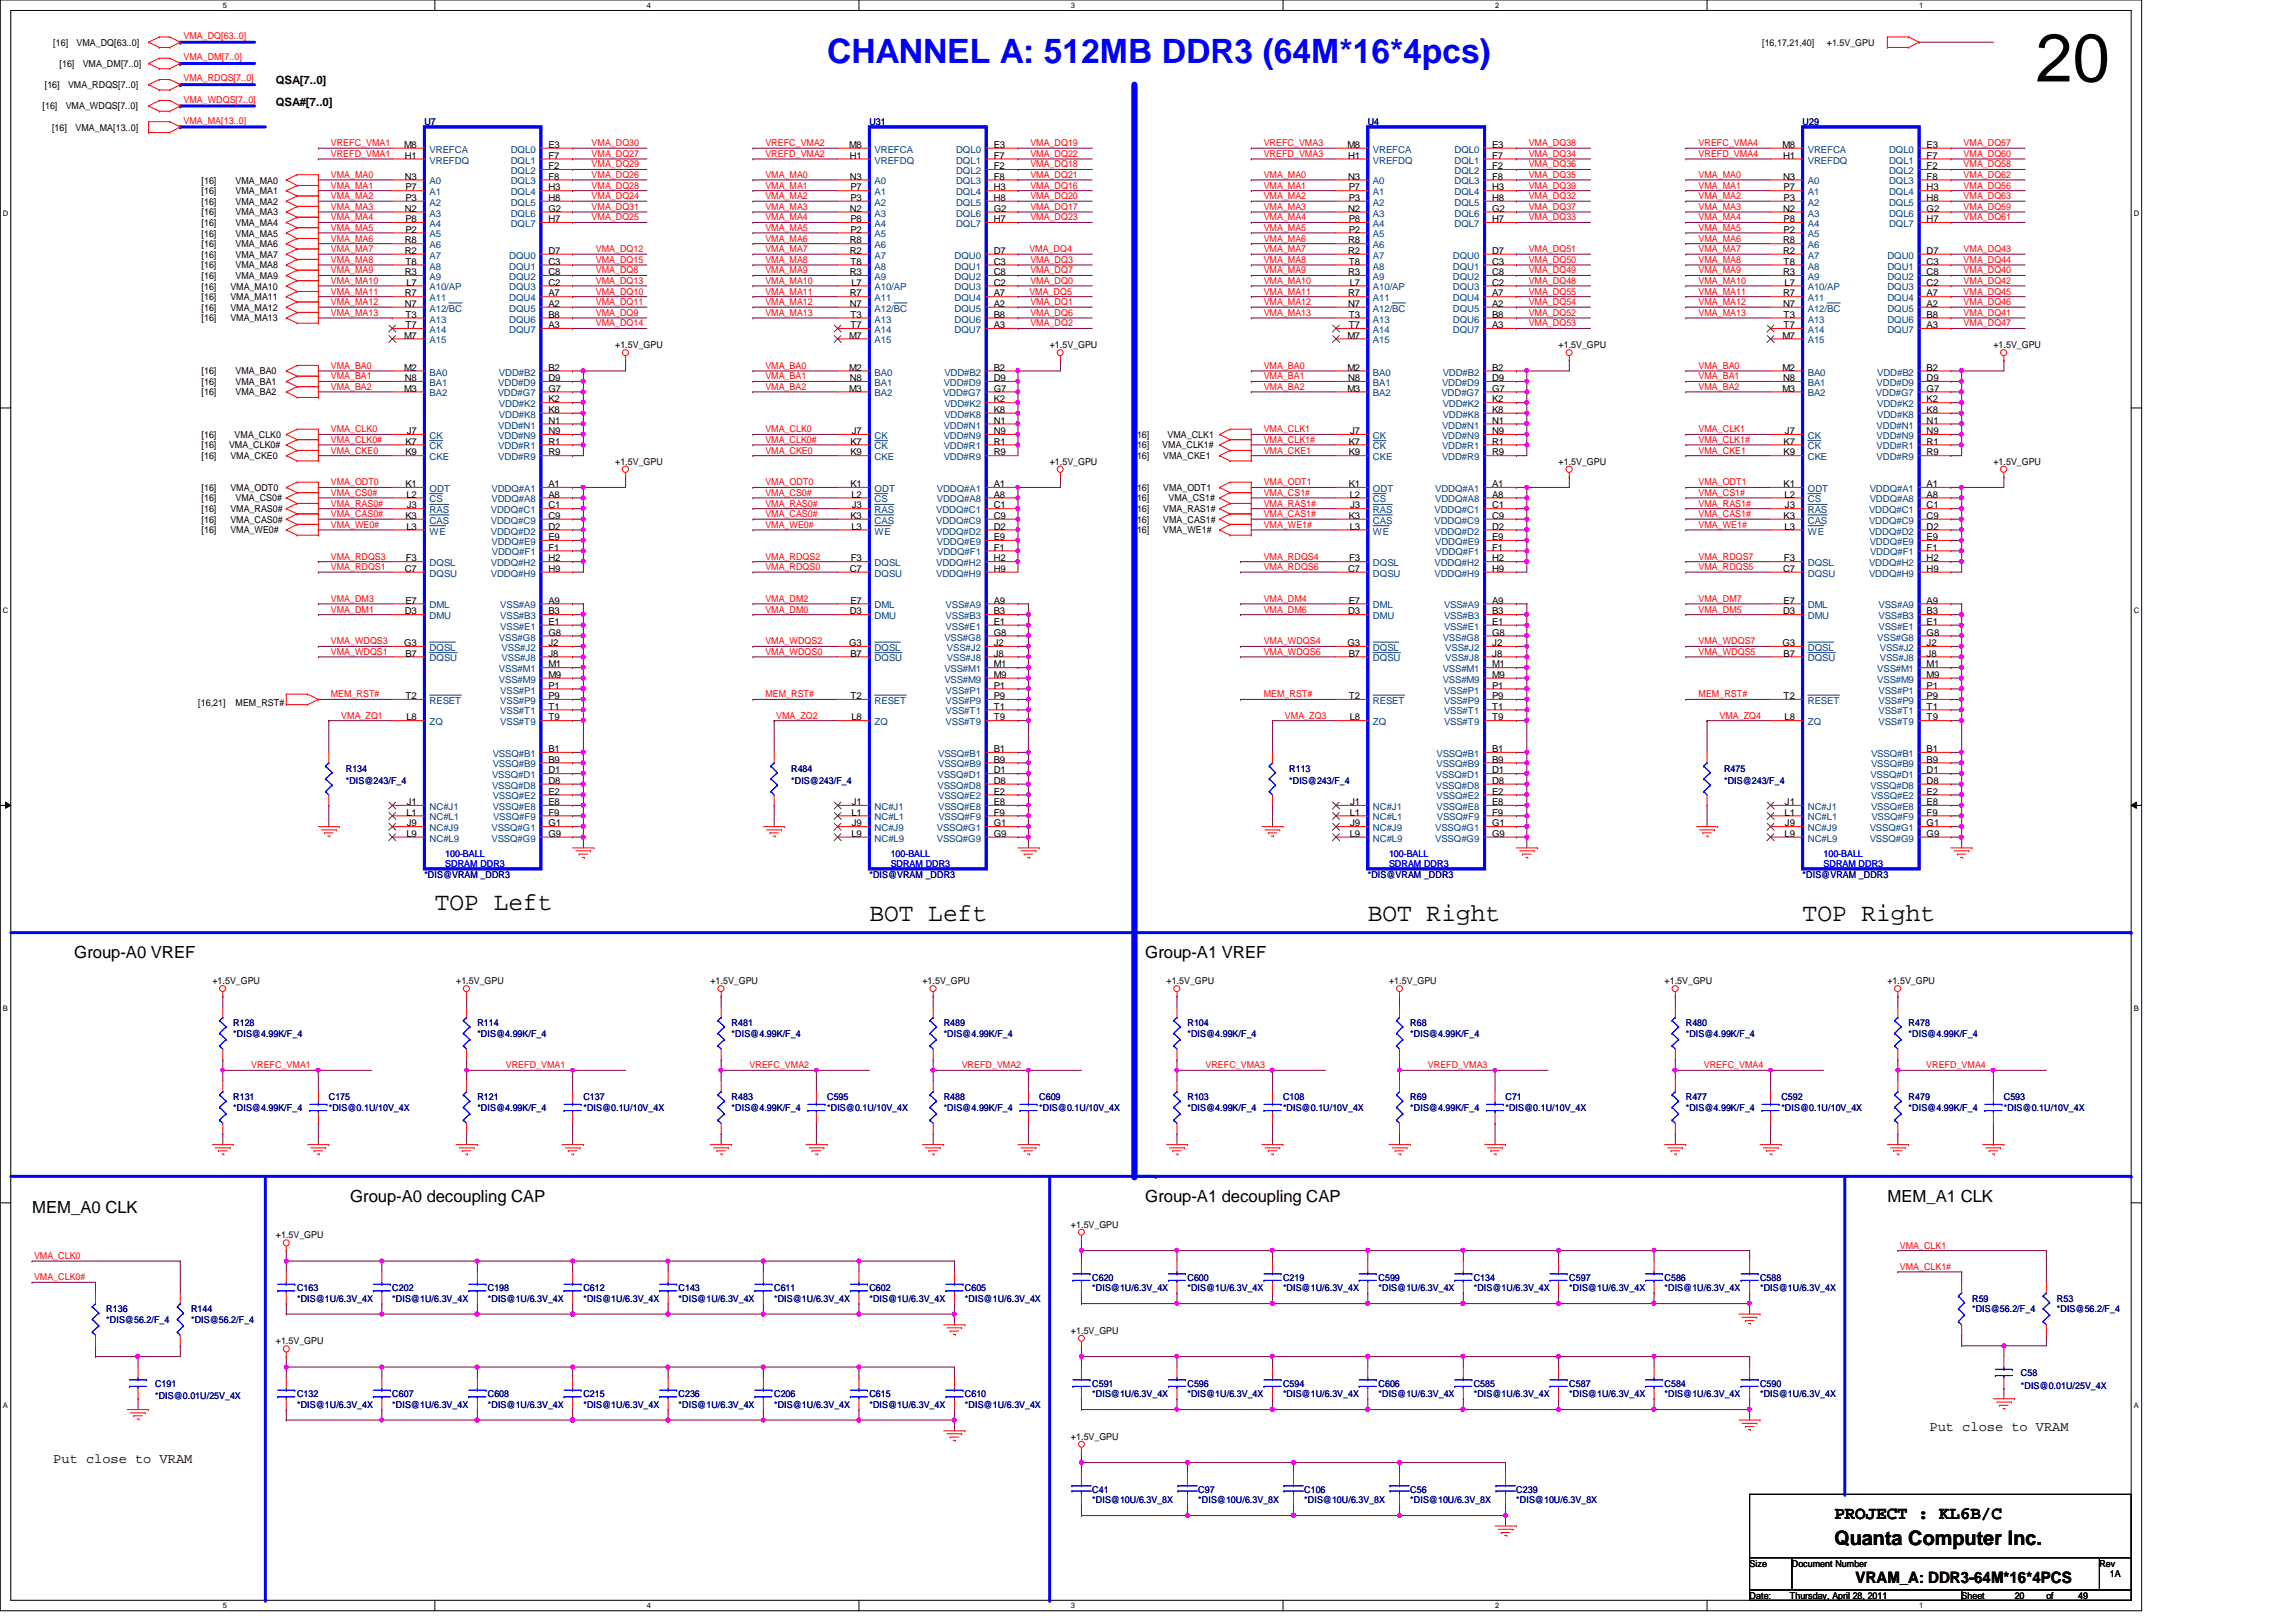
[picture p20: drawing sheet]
<svg xmlns="http://www.w3.org/2000/svg" width="297mm" height="210mm" viewBox="0 0 297 210" stroke-linecap="round" stroke-linejoin="round" font-family="sans-serif">
<defs><g id="words">
<text font-size="8.8" x="263.4" y="10.5">20</text>
<text font-size="4.4" fill="#00f" x="107" y="8.1">CHANNEL A: 512MB DDR3 (64M*16*4pcs)</text>
<g font-size="3.3">
<text x="56.3" y="117.7">TOP Left</text>
<text x="112.5" y="119.1">BOT Left</text>
<text x="177" y="119.1">BOT Right</text>
<text x="233.2" y="119.1">TOP Right</text>
</g>
<text font-size="2.6" x="237.3" y="199.9">Quanta Computer Inc.</text>
<text font-size="2.3" x="237.3" y="196.6">PROJECT : KL6B/C</text>
<g font-size="2.2">
<text x="9.6" y="124">Group-A0 VREF</text>
<text x="148.2" y="124">Group-A1 VREF</text>
<text x="45.3" y="155.6">Group-A0 decoupling CAP</text>
<text x="148.2" y="155.6">Group-A1 decoupling CAP</text>
<text x="244.2" y="155.6">MEM_A1 CLK</text>
<text x="4.1" y="157">MEM_A0 CLK</text>
</g>
<text font-size="2" x="240.1" y="204.9">VRAM_A: DDR3-64M*16*4PCS</text>
<g font-size="1.8">
<text x="249.6" y="185.2">Put close to VRAM</text>
<text x="6.9" y="189.3">Put close to VRAM</text>
</g>
<g font-size="1.5">
<text x="35.7" y="10.9">QSA[7..0]</text>
<text x="35.7" y="13.7">QSA#[7..0]</text>
</g>
<g font-size="1.2">
<text x="6.9" y="5.9">[16]</text>
<text x="9.9" y="5.9">VMA_DQ[63..0]</text>
<text x="228" y="5.9">[16,17,21,40]</text>
<text x="236.3" y="5.9">+1.5V_GPU</text>
<text x="5.8" y="11.4">[16]</text>
<text x="7.7" y="8.7">[16]</text>
<text x="8.8" y="11.4">VMA_RDQS[7..0]</text>
<text x="10.7" y="8.7">VMA_DM[7..0]</text>
<text x="5.5" y="14.1">[16]</text>
<text x="6.7" y="16.9">[16]</text>
<text x="8.5" y="14.1">VMA_WDQS[7..0]</text>
<text x="9.8" y="16.9">VMA_MA[13..0]</text>
<text x="26.1" y="23.7">[16]</text>
<text x="30.5" y="23.7">VMA_MA0</text>
<text x="52.3" y="19.1">M8</text>
<text x="52.4" y="23.2">N3</text>
<text x="52.4" y="20.5">H1</text>
<text x="70.9" y="19.1">E3</text>
<text x="70.9" y="20.5">F7</text>
<text x="70.9" y="21.9">F2</text>
<text x="70.9" y="23.2">F8</text>
<text x="109.9" y="19.1">M8</text>
<text x="109.9" y="23.2">N3</text>
<text x="109.9" y="20.5">H1</text>
<text x="128.6" y="19.1">E3</text>
<text x="128.6" y="20.5">F7</text>
<text x="128.6" y="21.9">F2</text>
<text x="128.6" y="23.2">F8</text>
<text x="174.3" y="19.1">M8</text>
<text x="174.4" y="23.2">N3</text>
<text x="174.4" y="20.5">H1</text>
<text x="193" y="19.1">E3</text>
<text x="193" y="20.5">F7</text>
<text x="193" y="21.9">F2</text>
<text x="193" y="23.2">F8</text>
<text x="230.6" y="19.1">M8</text>
<text x="230.7" y="23.2">N3</text>
<text x="230.7" y="20.5">H1</text>
<text x="249.3" y="19.1">E3</text>
<text x="249.3" y="20.5">F7</text>
<text x="249.3" y="21.9">F2</text>
<text x="249.3" y="23.2">F8</text>
<text x="26.1" y="26.5">[16]</text>
<text x="26.1" y="27.9">[16]</text>
<text x="26.1" y="29.3">[16]</text>
<text x="26.1" y="25.1">[16]</text>
<text x="30.5" y="26.5">VMA_MA2</text>
<text x="30.5" y="27.9">VMA_MA3</text>
<text x="30.5" y="29.3">VMA_MA4</text>
<text x="30.5" y="25.1">VMA_MA1</text>
<text x="52.4" y="27.4">N2</text>
<text x="52.4" y="26">P3</text>
<text x="52.4" y="28.7">P8</text>
<text x="52.4" y="24.6">P7</text>
<text x="70.9" y="24.6">H3</text>
<text x="70.9" y="26">H8</text>
<text x="70.9" y="27.4">G2</text>
<text x="70.9" y="28.7">H7</text>
<text x="109.9" y="27.4">N2</text>
<text x="110" y="26">P3</text>
<text x="110" y="28.7">P8</text>
<text x="110" y="24.6">P7</text>
<text x="128.6" y="24.6">H3</text>
<text x="128.6" y="26">H8</text>
<text x="128.6" y="27.4">G2</text>
<text x="128.6" y="28.7">H7</text>
<text x="174.4" y="27.4">N2</text>
<text x="174.5" y="26">P3</text>
<text x="174.5" y="28.7">P8</text>
<text x="174.5" y="24.6">P7</text>
<text x="193" y="24.6">H3</text>
<text x="193" y="26">H8</text>
<text x="193" y="27.4">G2</text>
<text x="193" y="28.7">H7</text>
<text x="230.7" y="27.4">N2</text>
<text x="230.8" y="26">P3</text>
<text x="230.8" y="28.7">P8</text>
<text x="230.8" y="24.6">P7</text>
<text x="249.3" y="24.6">H3</text>
<text x="249.3" y="26">H8</text>
<text x="249.3" y="27.4">G2</text>
<text x="249.3" y="28.7">H7</text>
<text x="26.1" y="30.6">[16]</text>
<text x="26.1" y="32">[16]</text>
<text x="26.1" y="33.4">[16]</text>
<text x="26.1" y="34.7">[16]</text>
<text x="30.5" y="30.6">VMA_MA5</text>
<text x="30.5" y="32">VMA_MA6</text>
<text x="30.5" y="33.4">VMA_MA7</text>
<text x="30.5" y="34.7">VMA_MA8</text>
<text x="52.4" y="31.5">R8</text>
<text x="52.4" y="32.9">R2</text>
<text x="52.4" y="35.6">R3</text>
<text x="52.4" y="30.1">P2</text>
<text x="52.4" y="34.2">T8</text>
<text x="70.9" y="34.2">C3</text>
<text x="70.9" y="35.6">C8</text>
<text x="70.9" y="32.9">D7</text>
<text x="109.9" y="31.5">R8</text>
<text x="109.9" y="32.9">R2</text>
<text x="109.9" y="35.6">R3</text>
<text x="110" y="30.1">P2</text>
<text x="110" y="34.2">T8</text>
<text x="128.6" y="34.2">C3</text>
<text x="128.6" y="35.6">C8</text>
<text x="128.6" y="32.9">D7</text>
<text x="174.4" y="31.5">R8</text>
<text x="174.4" y="32.9">R2</text>
<text x="174.4" y="35.6">R3</text>
<text x="174.5" y="30.1">P2</text>
<text x="174.5" y="34.2">T8</text>
<text x="193" y="34.2">C3</text>
<text x="193" y="35.6">C8</text>
<text x="193" y="32.9">D7</text>
<text x="230.7" y="31.5">R8</text>
<text x="230.7" y="32.9">R2</text>
<text x="230.7" y="35.6">R3</text>
<text x="230.8" y="30.1">P2</text>
<text x="230.8" y="34.2">T8</text>
<text x="249.3" y="34.2">C3</text>
<text x="249.3" y="35.6">C8</text>
<text x="249.3" y="32.9">D7</text>
<text x="26.1" y="40.2">[16]</text>
<text x="26.1" y="37.5">[16]</text>
<text x="26.1" y="38.9">[16]</text>
<text x="26.1" y="41.6">[16]</text>
<text x="26.1" y="36.1">[16]</text>
<text x="29.8" y="40.2">VMA_MA12</text>
<text x="29.8" y="37.5">VMA_MA10</text>
<text x="29.8" y="38.9">VMA_MA11</text>
<text x="29.8" y="41.6">VMA_MA13</text>
<text x="30.5" y="36.1">VMA_MA9</text>
<text x="52.4" y="38.4">R7</text>
<text x="52.4" y="39.7">N7</text>
<text x="52.4" y="41.1">T3</text>
<text x="52.6" y="37">L7</text>
<text x="70.9" y="37">C2</text>
<text x="70.9" y="38.4">A7</text>
<text x="70.9" y="39.7">A2</text>
<text x="70.9" y="41.1">B8</text>
<text x="109.9" y="38.4">R7</text>
<text x="109.9" y="39.7">N7</text>
<text x="110" y="41.1">T3</text>
<text x="110.1" y="37">L7</text>
<text x="128.6" y="37">C2</text>
<text x="128.6" y="38.4">A7</text>
<text x="128.6" y="39.7">A2</text>
<text x="128.6" y="41.1">B8</text>
<text x="174.4" y="38.4">R7</text>
<text x="174.4" y="39.7">N7</text>
<text x="174.5" y="41.1">T3</text>
<text x="174.6" y="37">L7</text>
<text x="193" y="37">C2</text>
<text x="193" y="38.4">A7</text>
<text x="193" y="39.7">A2</text>
<text x="193" y="41.1">B8</text>
<text x="230.7" y="38.4">R7</text>
<text x="230.7" y="39.7">N7</text>
<text x="230.8" y="41.1">T3</text>
<text x="230.9" y="37">L7</text>
<text x="249.3" y="37">C2</text>
<text x="249.3" y="38.4">A7</text>
<text x="249.3" y="39.7">A2</text>
<text x="249.3" y="41.1">B8</text>
<text x="52.3" y="48">M2</text>
<text x="52.3" y="43.8">M7</text>
<text x="52.4" y="42.5">T7</text>
<text x="70.9" y="48">B2</text>
<text x="70.9" y="42.5">A3</text>
<text x="79.6" y="45">+1.5V_GPU</text>
<text x="109.9" y="48">M2</text>
<text x="109.9" y="43.8">M7</text>
<text x="110" y="42.5">T7</text>
<text x="128.6" y="48">B2</text>
<text x="128.6" y="42.5">A3</text>
<text x="135.8" y="45">+1.5V_GPU</text>
<text x="174.3" y="48">M2</text>
<text x="174.3" y="43.8">M7</text>
<text x="174.5" y="42.5">T7</text>
<text x="193" y="48">B2</text>
<text x="193" y="42.5">A3</text>
<text x="201.6" y="45">+1.5V_GPU</text>
<text x="230.6" y="48">M2</text>
<text x="230.6" y="43.8">M7</text>
<text x="230.8" y="42.5">T7</text>
<text x="249.3" y="48">B2</text>
<text x="249.3" y="42.5">A3</text>
<text x="257.9" y="45">+1.5V_GPU</text>
<text x="26.1" y="48.4">[16]</text>
<text x="26.1" y="49.8">[16]</text>
<text x="26.1" y="51.2">[16]</text>
<text x="30.5" y="48.4">VMA_BA0</text>
<text x="30.5" y="49.8">VMA_BA1</text>
<text x="30.5" y="51.2">VMA_BA2</text>
<text x="52.3" y="50.7">M3</text>
<text x="52.4" y="49.3">N8</text>
<text x="70.9" y="49.3">D9</text>
<text x="70.9" y="50.7">G7</text>
<text x="70.9" y="52.1">K2</text>
<text x="70.9" y="53.4">K8</text>
<text x="109.9" y="50.7">M3</text>
<text x="109.9" y="49.3">N8</text>
<text x="128.6" y="49.3">D9</text>
<text x="128.6" y="50.7">G7</text>
<text x="128.6" y="52.1">K2</text>
<text x="128.6" y="53.4">K8</text>
<text x="174.3" y="50.7">M3</text>
<text x="174.4" y="49.3">N8</text>
<text x="193" y="49.3">D9</text>
<text x="193" y="50.7">G7</text>
<text x="193" y="52.1">K2</text>
<text x="193" y="53.4">K8</text>
<text x="230.6" y="50.7">M3</text>
<text x="230.7" y="49.3">N8</text>
<text x="249.3" y="49.3">D9</text>
<text x="249.3" y="50.7">G7</text>
<text x="249.3" y="52.1">K2</text>
<text x="249.3" y="53.4">K8</text>
<text x="26.1" y="59.4">[16]</text>
<text x="26.1" y="56.7">[16]</text>
<text x="26.1" y="58">[16]</text>
<text x="29.6" y="58">VMA_CLK0#</text>
<text x="29.8" y="59.4">VMA_CKE0</text>
<text x="30.3" y="56.7">VMA_CLK0</text>
<text x="52.4" y="58.9">K9</text>
<text x="52.4" y="57.5">K7</text>
<text x="52.6" y="56.2">J7</text>
<text x="70.9" y="54.8">N1</text>
<text x="70.9" y="56.2">N9</text>
<text x="70.9" y="57.5">R1</text>
<text x="70.9" y="58.9">R9</text>
<text x="110" y="58.9">K9</text>
<text x="110" y="57.5">K7</text>
<text x="110.2" y="56.2">J7</text>
<text x="128.6" y="54.8">N1</text>
<text x="128.6" y="56.2">N9</text>
<text x="128.6" y="57.5">R1</text>
<text x="128.6" y="58.9">R9</text>
<text x="146.8" y="59.4">[16]</text>
<text x="146.8" y="56.7">[16]</text>
<text x="146.8" y="58">[16]</text>
<text x="150.4" y="58">VMA_CLK1#</text>
<text x="150.5" y="59.4">VMA_CKE1</text>
<text x="151" y="56.7">VMA_CLK1</text>
<text x="174.5" y="58.9">K9</text>
<text x="174.5" y="57.5">K7</text>
<text x="174.7" y="56.2">J7</text>
<text x="193" y="54.8">N1</text>
<text x="193" y="56.2">N9</text>
<text x="193" y="57.5">R1</text>
<text x="193" y="58.9">R9</text>
<text x="230.8" y="58.9">K9</text>
<text x="230.8" y="57.5">K7</text>
<text x="230.9" y="56.2">J7</text>
<text x="249.3" y="54.8">N1</text>
<text x="249.3" y="56.2">N9</text>
<text x="249.3" y="57.5">R1</text>
<text x="249.3" y="58.9">R9</text>
<text x="26.1" y="63.5">[16]</text>
<text x="26.1" y="64.9">[16]</text>
<text x="29.8" y="63.5">VMA_ODT0</text>
<text x="30.5" y="64.9">VMA_CS0#</text>
<text x="52.4" y="63">K1</text>
<text x="52.6" y="64.4">L2</text>
<text x="52.6" y="65.8">J3</text>
<text x="70.9" y="63">A1</text>
<text x="70.9" y="64.4">A8</text>
<text x="70.9" y="65.8">C1</text>
<text x="79.6" y="60.1">+1.5V_GPU</text>
<text x="110" y="63">K1</text>
<text x="110.1" y="64.4">L2</text>
<text x="110.2" y="65.8">J3</text>
<text x="128.6" y="63">A1</text>
<text x="128.6" y="64.4">A8</text>
<text x="128.6" y="65.8">C1</text>
<text x="135.8" y="60.1">+1.5V_GPU</text>
<text x="146.8" y="63.5">[16]</text>
<text x="146.8" y="64.9">[16]</text>
<text x="150.5" y="63.5">VMA_ODT1</text>
<text x="151.2" y="64.9">VMA_CS1#</text>
<text x="174.5" y="63">K1</text>
<text x="174.6" y="64.4">L2</text>
<text x="174.7" y="65.8">J3</text>
<text x="193" y="63">A1</text>
<text x="193" y="64.4">A8</text>
<text x="193" y="65.8">C1</text>
<text x="201.6" y="60.1">+1.5V_GPU</text>
<text x="230.8" y="63">K1</text>
<text x="230.9" y="64.4">L2</text>
<text x="230.9" y="65.8">J3</text>
<text x="249.3" y="63">A1</text>
<text x="249.3" y="64.4">A8</text>
<text x="249.3" y="65.8">C1</text>
<text x="257.9" y="60.1">+1.5V_GPU</text>
<text x="26.1" y="69">[16]</text>
<text x="26.1" y="67.6">[16]</text>
<text x="26.1" y="66.3">[16]</text>
<text x="29.8" y="69">VMA_WE0#</text>
<text x="29.8" y="67.6">VMA_CAS0#</text>
<text x="29.8" y="66.3">VMA_RAS0#</text>
<text x="52.4" y="67.1">K3</text>
<text x="52.6" y="68.5">L3</text>
<text x="70.9" y="67.1">C9</text>
<text x="70.9" y="69.9">E9</text>
<text x="70.9" y="71.2">F1</text>
<text x="70.9" y="68.5">D2</text>
<text x="110" y="67.1">K3</text>
<text x="110.1" y="68.5">L3</text>
<text x="128.6" y="67.1">C9</text>
<text x="128.6" y="69.9">E9</text>
<text x="128.6" y="71.2">F1</text>
<text x="128.6" y="68.5">D2</text>
<text x="146.8" y="69">[16]</text>
<text x="146.8" y="67.6">[16]</text>
<text x="146.8" y="66.3">[16]</text>
<text x="150.5" y="69">VMA_WE1#</text>
<text x="150.5" y="67.6">VMA_CAS1#</text>
<text x="150.5" y="66.3">VMA_RAS1#</text>
<text x="174.5" y="67.1">K3</text>
<text x="174.6" y="68.5">L3</text>
<text x="193" y="67.1">C9</text>
<text x="193" y="69.9">E9</text>
<text x="193" y="71.2">F1</text>
<text x="193" y="68.5">D2</text>
<text x="230.8" y="67.1">K3</text>
<text x="230.9" y="68.5">L3</text>
<text x="249.3" y="67.1">C9</text>
<text x="249.3" y="69.9">E9</text>
<text x="249.3" y="71.2">F1</text>
<text x="249.3" y="68.5">D2</text>
<text x="52.4" y="74">C7</text>
<text x="52.5" y="72.6">F3</text>
<text x="70.9" y="72.6">H2</text>
<text x="70.9" y="74">H9</text>
<text x="109.9" y="74">C7</text>
<text x="110.1" y="72.6">F3</text>
<text x="128.6" y="72.6">H2</text>
<text x="128.6" y="74">H9</text>
<text x="174.4" y="74">C7</text>
<text x="174.5" y="72.6">F3</text>
<text x="193" y="72.6">H2</text>
<text x="193" y="74">H9</text>
<text x="230.7" y="74">C7</text>
<text x="230.8" y="72.6">F3</text>
<text x="249.3" y="72.6">H2</text>
<text x="249.3" y="74">H9</text>
<text x="52.3" y="83.6">G3</text>
<text x="52.4" y="79.5">D3</text>
<text x="52.4" y="78.1">E7</text>
<text x="70.9" y="78.1">A9</text>
<text x="70.9" y="80.9">E1</text>
<text x="70.9" y="79.5">B3</text>
<text x="70.9" y="82.3">G8</text>
<text x="70.9" y="83.6">J2</text>
<text x="109.9" y="83.6">G3</text>
<text x="109.9" y="79.5">D3</text>
<text x="110" y="78.1">E7</text>
<text x="128.6" y="78.1">A9</text>
<text x="128.6" y="80.9">E1</text>
<text x="128.6" y="79.5">B3</text>
<text x="128.6" y="82.3">G8</text>
<text x="128.6" y="83.6">J2</text>
<text x="174.3" y="83.6">G3</text>
<text x="174.4" y="79.5">D3</text>
<text x="174.5" y="78.1">E7</text>
<text x="193" y="78.1">A9</text>
<text x="193" y="80.9">E1</text>
<text x="193" y="79.5">B3</text>
<text x="193" y="82.3">G8</text>
<text x="193" y="83.6">J2</text>
<text x="230.6" y="83.6">G3</text>
<text x="230.7" y="79.5">D3</text>
<text x="230.8" y="78.1">E7</text>
<text x="249.3" y="78.1">A9</text>
<text x="249.3" y="80.9">E1</text>
<text x="249.3" y="79.5">B3</text>
<text x="249.3" y="82.3">G8</text>
<text x="249.3" y="83.6">J2</text>
<text x="52.4" y="85">B7</text>
<text x="70.9" y="85">J8</text>
<text x="70.9" y="86.4">M1</text>
<text x="70.9" y="87.7">M9</text>
<text x="70.9" y="89.1">P1</text>
<text x="110" y="85">B7</text>
<text x="128.6" y="85">J8</text>
<text x="128.6" y="86.4">M1</text>
<text x="128.6" y="87.7">M9</text>
<text x="128.6" y="89.1">P1</text>
<text x="174.5" y="85">B7</text>
<text x="193" y="85">J8</text>
<text x="193" y="86.4">M1</text>
<text x="193" y="87.7">M9</text>
<text x="193" y="89.1">P1</text>
<text x="230.8" y="85">B7</text>
<text x="249.3" y="85">J8</text>
<text x="249.3" y="86.4">M1</text>
<text x="249.3" y="87.7">M9</text>
<text x="249.3" y="89.1">P1</text>
<text x="25.7" y="91.4">[16,21]</text>
<text x="30.5" y="91.4">MEM_RST#</text>
<text x="52.4" y="90.5">T2</text>
<text x="52.6" y="93.2">L8</text>
<text x="70.9" y="90.5">P9</text>
<text x="70.9" y="91.8">T1</text>
<text x="70.9" y="93.2">T9</text>
<text x="110" y="90.5">T2</text>
<text x="110.1" y="93.2">L8</text>
<text x="128.6" y="90.5">P9</text>
<text x="128.6" y="91.8">T1</text>
<text x="128.6" y="93.2">T9</text>
<text x="174.5" y="90.5">T2</text>
<text x="174.6" y="93.2">L8</text>
<text x="193" y="90.5">P9</text>
<text x="193" y="91.8">T1</text>
<text x="193" y="93.2">T9</text>
<text x="230.8" y="90.5">T2</text>
<text x="230.9" y="93.2">L8</text>
<text x="249.3" y="90.5">P9</text>
<text x="249.3" y="91.8">T1</text>
<text x="249.3" y="93.2">T9</text>
<text x="70.9" y="100.1">D1</text>
<text x="70.9" y="97.3">B1</text>
<text x="70.9" y="98.7">B9</text>
<text x="70.9" y="101.4">D8</text>
<text x="128.6" y="100.1">D1</text>
<text x="128.6" y="97.3">B1</text>
<text x="128.6" y="98.7">B9</text>
<text x="128.6" y="101.4">D8</text>
<text x="193" y="100.1">D1</text>
<text x="193" y="97.3">B1</text>
<text x="193" y="98.7">B9</text>
<text x="193" y="101.4">D8</text>
<text x="249.3" y="100.1">D1</text>
<text x="249.3" y="97.3">B1</text>
<text x="249.3" y="98.7">B9</text>
<text x="249.3" y="101.4">D8</text>
<text x="52.6" y="105.5">L1</text>
<text x="52.6" y="104.2">J1</text>
<text x="52.6" y="106.9">J9</text>
<text x="70.9" y="102.8">E2</text>
<text x="70.9" y="104.2">E8</text>
<text x="70.9" y="105.5">F9</text>
<text x="70.9" y="106.9">G1</text>
<text x="110.1" y="105.5">L1</text>
<text x="110.2" y="104.2">J1</text>
<text x="110.2" y="106.9">J9</text>
<text x="128.6" y="102.8">E2</text>
<text x="128.6" y="104.2">E8</text>
<text x="128.6" y="105.5">F9</text>
<text x="128.6" y="106.9">G1</text>
<text x="174.6" y="105.5">L1</text>
<text x="174.7" y="104.2">J1</text>
<text x="174.7" y="106.9">J9</text>
<text x="193" y="102.8">E2</text>
<text x="193" y="104.2">E8</text>
<text x="193" y="105.5">F9</text>
<text x="193" y="106.9">G1</text>
<text x="230.9" y="105.5">L1</text>
<text x="230.9" y="104.2">J1</text>
<text x="230.9" y="106.9">J9</text>
<text x="249.3" y="102.8">E2</text>
<text x="249.3" y="104.2">E8</text>
<text x="249.3" y="105.5">F9</text>
<text x="249.3" y="106.9">G1</text>
<text x="52.6" y="108.3">L9</text>
<text x="70.9" y="108.3">G9</text>
<text x="110.1" y="108.3">L9</text>
<text x="128.6" y="108.3">G9</text>
<text x="174.6" y="108.3">L9</text>
<text x="193" y="108.3">G9</text>
<text x="230.9" y="108.3">L9</text>
<text x="249.3" y="108.3">G9</text>
<text x="27.5" y="127.3">+1.5V_GPU</text>
<text x="59" y="127.3">+1.5V_GPU</text>
<text x="91.9" y="127.3">+1.5V_GPU</text>
<text x="119.3" y="127.3">+1.5V_GPU</text>
<text x="150.9" y="127.3">+1.5V_GPU</text>
<text x="179.7" y="127.3">+1.5V_GPU</text>
<text x="215.3" y="127.3">+1.5V_GPU</text>
<text x="244.2" y="127.3">+1.5V_GPU</text>
<text x="35.7" y="160.2">+1.5V_GPU</text>
<text x="138.6" y="158.9">+1.5V_GPU</text>
<text x="35.7" y="173.9">+1.5V_GPU</text>
<text x="138.6" y="172.6">+1.5V_GPU</text>
<text x="138.6" y="186.3">+1.5V_GPU</text>
<text x="226.4" y="202.7">Size</text>
<text x="231.8" y="202.7">Document Number</text>
<text x="271.6" y="202.7">Rev</text>
<text x="226.4" y="206.9">Date:</text>
<text x="231.6" y="206.9">Thursday, April 28, 2011</text>
<text x="253.8" y="206.9">Sheet</text>
<text x="260.6" y="206.9">20</text>
<text x="264.7" y="206.9">of</text>
<text x="268.9" y="206.9">49</text>
<text x="273" y="204.1">1A</text>
</g>
<g font-size="1.2" fill="#f00">
<text x="23.7" y="5">VMA_DQ[63..0]</text>
<text x="23.7" y="7.8">VMA_DM[7..0]</text>
<text x="23.7" y="10.5">VMA_RDQS[7..0]</text>
<text x="23.7" y="13.3">VMA_WDQS[7..0]</text>
<text x="23.7" y="16">VMA_MA[13..0]</text>
<text x="42.8" y="18.9">VREFC_VMA1</text>
<text x="42.8" y="20.3">VREFD_VMA1</text>
<text x="42.8" y="23">VMA_MA0</text>
<text x="76.5" y="18.9">VMA_DQ30</text>
<text x="76.5" y="21.7">VMA_DQ29</text>
<text x="76.5" y="23">VMA_DQ26</text>
<text x="76.5" y="20.3">VMA_DQ27</text>
<text x="99" y="23">VMA_MA0</text>
<text x="99" y="18.9">VREFC_VMA2</text>
<text x="99" y="20.3">VREFD_VMA2</text>
<text x="133.3" y="23">VMA_DQ21</text>
<text x="133.3" y="20.3">VMA_DQ22</text>
<text x="133.3" y="21.7">VMA_DQ18</text>
<text x="133.3" y="18.9">VMA_DQ19</text>
<text x="163.5" y="23">VMA_MA0</text>
<text x="163.5" y="18.9">VREFC_VMA3</text>
<text x="163.5" y="20.3">VREFD_VMA3</text>
<text x="197.8" y="20.3">VMA_DQ34</text>
<text x="197.8" y="18.9">VMA_DQ38</text>
<text x="197.8" y="21.7">VMA_DQ36</text>
<text x="197.8" y="23">VMA_DQ35</text>
<text x="219.7" y="18.9">VREFC_VMA4</text>
<text x="219.7" y="20.3">VREFD_VMA4</text>
<text x="219.7" y="23">VMA_MA0</text>
<text x="254" y="23">VMA_DQ62</text>
<text x="254" y="18.9">VMA_DQ57</text>
<text x="254" y="20.3">VMA_DQ60</text>
<text x="254" y="21.7">VMA_DQ58</text>
<text x="42.8" y="27.2">VMA_MA3</text>
<text x="42.8" y="28.5">VMA_MA4</text>
<text x="42.8" y="29.9">VMA_MA5</text>
<text x="42.8" y="24.4">VMA_MA1</text>
<text x="42.8" y="25.8">VMA_MA2</text>
<text x="76.5" y="24.4">VMA_DQ28</text>
<text x="76.5" y="27.2">VMA_DQ31</text>
<text x="76.5" y="28.5">VMA_DQ25</text>
<text x="76.5" y="25.8">VMA_DQ24</text>
<text x="99" y="27.2">VMA_MA3</text>
<text x="99" y="28.5">VMA_MA4</text>
<text x="99" y="29.9">VMA_MA5</text>
<text x="99" y="24.4">VMA_MA1</text>
<text x="99" y="25.8">VMA_MA2</text>
<text x="133.3" y="25.8">VMA_DQ20</text>
<text x="133.3" y="28.5">VMA_DQ23</text>
<text x="133.3" y="24.4">VMA_DQ16</text>
<text x="133.3" y="27.2">VMA_DQ17</text>
<text x="163.5" y="27.2">VMA_MA3</text>
<text x="163.5" y="28.5">VMA_MA4</text>
<text x="163.5" y="29.9">VMA_MA5</text>
<text x="163.5" y="24.4">VMA_MA1</text>
<text x="163.5" y="25.8">VMA_MA2</text>
<text x="197.8" y="24.4">VMA_DQ39</text>
<text x="197.8" y="25.8">VMA_DQ32</text>
<text x="197.8" y="27.2">VMA_DQ37</text>
<text x="197.8" y="28.5">VMA_DQ33</text>
<text x="219.7" y="27.2">VMA_MA3</text>
<text x="219.7" y="28.5">VMA_MA4</text>
<text x="219.7" y="29.9">VMA_MA5</text>
<text x="219.7" y="24.4">VMA_MA1</text>
<text x="219.7" y="25.8">VMA_MA2</text>
<text x="254" y="24.4">VMA_DQ56</text>
<text x="254" y="25.8">VMA_DQ63</text>
<text x="254" y="28.5">VMA_DQ61</text>
<text x="254" y="27.2">VMA_DQ59</text>
<text x="42.8" y="35.4">VMA_MA9</text>
<text x="42.8" y="34">VMA_MA8</text>
<text x="42.8" y="32.6">VMA_MA7</text>
<text x="42.8" y="31.3">VMA_MA6</text>
<text x="77.1" y="34">VMA_DQ15</text>
<text x="77.1" y="35.4">VMA_DQ8</text>
<text x="77.1" y="32.6">VMA_DQ12</text>
<text x="99" y="35.4">VMA_MA9</text>
<text x="99" y="34">VMA_MA8</text>
<text x="99" y="32.6">VMA_MA7</text>
<text x="99" y="31.3">VMA_MA6</text>
<text x="133.2" y="32.6">VMA_DQ4</text>
<text x="133.3" y="35.4">VMA_DQ7</text>
<text x="133.3" y="34">VMA_DQ3</text>
<text x="163.5" y="35.4">VMA_MA9</text>
<text x="163.5" y="34">VMA_MA8</text>
<text x="163.5" y="32.6">VMA_MA7</text>
<text x="163.5" y="31.3">VMA_MA6</text>
<text x="197.8" y="35.4">VMA_DQ49</text>
<text x="197.8" y="32.6">VMA_DQ51</text>
<text x="197.8" y="34">VMA_DQ50</text>
<text x="219.7" y="35.4">VMA_MA9</text>
<text x="219.7" y="34">VMA_MA8</text>
<text x="219.7" y="32.6">VMA_MA7</text>
<text x="219.7" y="31.3">VMA_MA6</text>
<text x="254" y="34">VMA_DQ44</text>
<text x="254" y="32.6">VMA_DQ43</text>
<text x="254" y="35.4">VMA_DQ40</text>
<text x="42.8" y="38.1">VMA_MA11</text>
<text x="42.8" y="36.7">VMA_MA10</text>
<text x="42.8" y="39.5">VMA_MA12</text>
<text x="42.8" y="40.9">VMA_MA13</text>
<text x="77.1" y="39.5">VMA_DQ11</text>
<text x="77.1" y="36.7">VMA_DQ13</text>
<text x="77.1" y="38.1">VMA_DQ10</text>
<text x="77.1" y="40.9">VMA_DQ9</text>
<text x="99" y="38.1">VMA_MA11</text>
<text x="99" y="36.7">VMA_MA10</text>
<text x="99" y="39.5">VMA_MA12</text>
<text x="99" y="40.9">VMA_MA13</text>
<text x="133.2" y="38.1">VMA_DQ5</text>
<text x="133.3" y="40.9">VMA_DQ6</text>
<text x="133.3" y="36.7">VMA_DQ0</text>
<text x="133.3" y="39.5">VMA_DQ1</text>
<text x="163.5" y="38.1">VMA_MA11</text>
<text x="163.5" y="36.7">VMA_MA10</text>
<text x="163.5" y="39.5">VMA_MA12</text>
<text x="163.5" y="40.9">VMA_MA13</text>
<text x="197.8" y="36.7">VMA_DQ48</text>
<text x="197.8" y="40.9">VMA_DQ52</text>
<text x="197.8" y="39.5">VMA_DQ54</text>
<text x="197.8" y="38.1">VMA_DQ55</text>
<text x="219.7" y="38.1">VMA_MA11</text>
<text x="219.7" y="36.7">VMA_MA10</text>
<text x="219.7" y="39.5">VMA_MA12</text>
<text x="219.7" y="40.9">VMA_MA13</text>
<text x="254" y="36.7">VMA_DQ42</text>
<text x="254" y="39.5">VMA_DQ46</text>
<text x="254" y="38.1">VMA_DQ45</text>
<text x="254" y="40.9">VMA_DQ41</text>
<text x="42.8" y="47.8">VMA_BA0</text>
<text x="77.1" y="42.2">VMA_DQ14</text>
<text x="99" y="47.8">VMA_BA0</text>
<text x="133.3" y="42.2">VMA_DQ2</text>
<text x="163.5" y="47.8">VMA_BA0</text>
<text x="197.8" y="42.2">VMA_DQ53</text>
<text x="219.7" y="47.8">VMA_BA0</text>
<text x="254" y="42.2">VMA_DQ47</text>
<text x="42.8" y="49.1">VMA_BA1</text>
<text x="42.8" y="50.5">VMA_BA2</text>
<text x="99" y="49.1">VMA_BA1</text>
<text x="99" y="50.5">VMA_BA2</text>
<text x="163.5" y="49.1">VMA_BA1</text>
<text x="163.5" y="50.5">VMA_BA2</text>
<text x="219.7" y="49.1">VMA_BA1</text>
<text x="219.7" y="50.5">VMA_BA2</text>
<text x="42.8" y="58.7">VMA_CKE0</text>
<text x="42.8" y="56">VMA_CLK0</text>
<text x="42.8" y="57.3">VMA_CLK0#</text>
<text x="99" y="58.7">VMA_CKE0</text>
<text x="99" y="56">VMA_CLK0</text>
<text x="99" y="57.3">VMA_CLK0#</text>
<text x="163.5" y="56">VMA_CLK1</text>
<text x="163.5" y="57.3">VMA_CLK1#</text>
<text x="163.5" y="58.7">VMA_CKE1</text>
<text x="219.7" y="56">VMA_CLK1</text>
<text x="219.7" y="57.3">VMA_CLK1#</text>
<text x="219.7" y="58.7">VMA_CKE1</text>
<text x="42.8" y="62.8">VMA_ODT0</text>
<text x="42.8" y="64.2">VMA_CS0#</text>
<text x="42.8" y="65.6">VMA_RAS0#</text>
<text x="99" y="62.8">VMA_ODT0</text>
<text x="99" y="64.2">VMA_CS0#</text>
<text x="99" y="65.6">VMA_RAS0#</text>
<text x="163.5" y="62.8">VMA_ODT1</text>
<text x="163.5" y="64.2">VMA_CS1#</text>
<text x="163.5" y="65.6">VMA_RAS1#</text>
<text x="219.7" y="62.8">VMA_ODT1</text>
<text x="219.7" y="64.2">VMA_CS1#</text>
<text x="219.7" y="65.6">VMA_RAS1#</text>
<text x="42.8" y="68.3">VMA_WE0#</text>
<text x="42.8" y="66.9">VMA_CAS0#</text>
<text x="99" y="68.3">VMA_WE0#</text>
<text x="99" y="66.9">VMA_CAS0#</text>
<text x="163.5" y="68.3">VMA_WE1#</text>
<text x="163.5" y="66.9">VMA_CAS1#</text>
<text x="219.7" y="68.3">VMA_WE1#</text>
<text x="219.7" y="66.9">VMA_CAS1#</text>
<text x="42.8" y="77.9">VMA_DM3</text>
<text x="42.8" y="73.8">VMA_RDQS1</text>
<text x="42.8" y="72.4">VMA_RDQS3</text>
<text x="99" y="77.9">VMA_DM2</text>
<text x="99" y="73.8">VMA_RDQS0</text>
<text x="99" y="72.4">VMA_RDQS2</text>
<text x="163.5" y="77.9">VMA_DM4</text>
<text x="163.5" y="72.4">VMA_RDQS4</text>
<text x="163.5" y="73.8">VMA_RDQS6</text>
<text x="219.7" y="77.9">VMA_DM7</text>
<text x="219.7" y="72.4">VMA_RDQS7</text>
<text x="219.7" y="73.8">VMA_RDQS5</text>
<text x="42.8" y="79.3">VMA_DM1</text>
<text x="42.8" y="83.4">VMA_WDQS3</text>
<text x="99" y="83.4">VMA_WDQS2</text>
<text x="99" y="79.3">VMA_DM0</text>
<text x="163.5" y="79.3">VMA_DM6</text>
<text x="163.5" y="83.4">VMA_WDQS4</text>
<text x="219.7" y="79.3">VMA_DM5</text>
<text x="219.7" y="83.4">VMA_WDQS7</text>
<text x="42.8" y="84.8">VMA_WDQS1</text>
<text x="99" y="84.8">VMA_WDQS0</text>
<text x="163.5" y="84.8">VMA_WDQS6</text>
<text x="219.7" y="84.8">VMA_WDQS5</text>
<text x="42.8" y="90.3">MEM_RST#</text>
<text x="44.2" y="93">VMA_ZQ1</text>
<text x="99" y="90.3">MEM_RST#</text>
<text x="100.4" y="93">VMA_ZQ2</text>
<text x="163.5" y="90.3">MEM_RST#</text>
<text x="166.2" y="93">VMA_ZQ3</text>
<text x="219.7" y="90.3">MEM_RST#</text>
<text x="222.5" y="93">VMA_ZQ4</text>
<text x="32.5" y="138.3">VREFC_VMA1</text>
<text x="65.4" y="138.3">VREFD_VMA1</text>
<text x="97" y="138.3">VREFC_VMA2</text>
<text x="124.4" y="138.3">VREFD_VMA2</text>
<text x="156" y="138.3">VREFC_VMA3</text>
<text x="184.7" y="138.3">VREFD_VMA3</text>
<text x="220.4" y="138.3">VREFC_VMA4</text>
<text x="249.2" y="138.3">VREFD_VMA4</text>
<text x="245.8" y="161.6">VMA_CLK1</text>
<text x="4.4" y="162.9">VMA_CLK0</text>
<text x="4.4" y="165.7">VMA_CLK0#</text>
<text x="245.8" y="164.3">VMA_CLK1#</text>
</g>
<g font-size="1.2" fill="#000080">
<text x="54.9" y="16.2">U7</text>
<text x="112.5" y="16.2">U31</text>
<text x="177" y="16.2">U4</text>
<text x="233.2" y="16.2">U29</text>
<text x="44.7" y="99.9">R134</text>
<text x="44.7" y="101.5">*DIS@243/F_4</text>
<text x="102.4" y="99.9">R484</text>
<text x="102.4" y="101.5">*DIS@243/F_4</text>
<text x="166.8" y="99.9">R113</text>
<text x="166.8" y="101.5">*DIS@243/F_4</text>
<text x="223.1" y="99.9">R475</text>
<text x="223.1" y="101.5">*DIS@243/F_4</text>
<text x="54.9" y="113.6">*DIS@VRAM _DDR3</text>
<text x="112.5" y="113.6">*DIS@VRAM _DDR3</text>
<text x="177" y="113.6">*DIS@VRAM _DDR3</text>
<text x="233.2" y="113.6">*DIS@VRAM _DDR3</text>
<text x="30.2" y="132.8">R128</text>
<text x="30.2" y="134.2">*DIS@4.99K/F_4</text>
<text x="61.8" y="132.8">R114</text>
<text x="61.8" y="134.2">*DIS@4.99K/F_4</text>
<text x="94.7" y="132.8">R481</text>
<text x="94.7" y="134.2">*DIS@4.99K/F_4</text>
<text x="122.1" y="132.8">R489</text>
<text x="122.1" y="134.2">*DIS@4.99K/F_4</text>
<text x="153.6" y="132.8">R104</text>
<text x="153.6" y="134.2">*DIS@4.99K/F_4</text>
<text x="182.5" y="132.8">R68</text>
<text x="182.5" y="134.2">*DIS@4.99K/F_4</text>
<text x="218.1" y="132.8">R480</text>
<text x="218.1" y="134.2">*DIS@4.99K/F_4</text>
<text x="246.9" y="132.8">R478</text>
<text x="246.9" y="134.2">*DIS@4.99K/F_4</text>
<text x="30.2" y="142.4">R131</text>
<text x="30.2" y="143.8">*DIS@4.99K/F_4</text>
<text x="42.5" y="142.4">C175</text>
<text x="42.5" y="143.8">*DIS@0.1U/10V_4X</text>
<text x="61.8" y="142.4">R121</text>
<text x="61.8" y="143.8">*DIS@4.99K/F_4</text>
<text x="75.5" y="142.4">C137</text>
<text x="75.5" y="143.8">*DIS@0.1U/10V_4X</text>
<text x="94.7" y="142.4">R483</text>
<text x="94.7" y="143.8">*DIS@4.99K/F_4</text>
<text x="107" y="142.4">C595</text>
<text x="107" y="143.8">*DIS@0.1U/10V_4X</text>
<text x="122.1" y="142.4">R488</text>
<text x="122.1" y="143.8">*DIS@4.99K/F_4</text>
<text x="134.4" y="142.4">C609</text>
<text x="134.4" y="143.8">*DIS@0.1U/10V_4X</text>
<text x="153.6" y="142.4">R103</text>
<text x="153.6" y="143.8">*DIS@4.99K/F_4</text>
<text x="166" y="142.4">C108</text>
<text x="166" y="143.8">*DIS@0.1U/10V_4X</text>
<text x="182.5" y="142.4">R69</text>
<text x="182.5" y="143.8">*DIS@4.99K/F_4</text>
<text x="194.8" y="142.4">C71</text>
<text x="194.8" y="143.8">*DIS@0.1U/10V_4X</text>
<text x="218.1" y="142.4">R477</text>
<text x="218.1" y="143.8">*DIS@4.99K/F_4</text>
<text x="230.5" y="142.4">C592</text>
<text x="230.5" y="143.8">*DIS@0.1U/10V_4X</text>
<text x="246.9" y="142.4">R479</text>
<text x="246.9" y="143.8">*DIS@4.99K/F_4</text>
<text x="259.2" y="142.4">C593</text>
<text x="259.2" y="143.8">*DIS@0.1U/10V_4X</text>
<text x="38.4" y="167.1">C163</text>
<text x="50.8" y="167.1">C202</text>
<text x="63.1" y="167.1">C198</text>
<text x="75.5" y="167.1">C612</text>
<text x="87.8" y="167.1">C143</text>
<text x="100.2" y="167.1">C611</text>
<text x="112.5" y="167.1">C602</text>
<text x="124.8" y="167.1">C605</text>
<text x="141.3" y="165.7">C620</text>
<text x="141.3" y="167.1">*DIS@1U/6.3V_4X</text>
<text x="153.6" y="165.7">C600</text>
<text x="153.6" y="167.1">*DIS@1U/6.3V_4X</text>
<text x="166" y="165.7">C219</text>
<text x="166" y="167.1">*DIS@1U/6.3V_4X</text>
<text x="178.3" y="165.7">C599</text>
<text x="178.3" y="167.1">*DIS@1U/6.3V_4X</text>
<text x="190.7" y="165.7">C134</text>
<text x="190.7" y="167.1">*DIS@1U/6.3V_4X</text>
<text x="203" y="165.7">C597</text>
<text x="203" y="167.1">*DIS@1U/6.3V_4X</text>
<text x="215.3" y="165.7">C586</text>
<text x="215.3" y="167.1">*DIS@1U/6.3V_4X</text>
<text x="227.7" y="165.7">C588</text>
<text x="227.7" y="167.1">*DIS@1U/6.3V_4X</text>
<text x="13.8" y="169.8">R136</text>
<text x="13.8" y="171.2">*DIS@56.2/F_4</text>
<text x="24.7" y="169.8">R144</text>
<text x="24.7" y="171.2">*DIS@56.2/F_4</text>
<text x="38.4" y="168.4">*DIS@1U/6.3V_4X</text>
<text x="50.8" y="168.4">*DIS@1U/6.3V_4X</text>
<text x="63.1" y="168.4">*DIS@1U/6.3V_4X</text>
<text x="75.5" y="168.4">*DIS@1U/6.3V_4X</text>
<text x="87.8" y="168.4">*DIS@1U/6.3V_4X</text>
<text x="100.2" y="168.4">*DIS@1U/6.3V_4X</text>
<text x="112.5" y="168.4">*DIS@1U/6.3V_4X</text>
<text x="124.8" y="168.4">*DIS@1U/6.3V_4X</text>
<text x="255.1" y="168.4">R59</text>
<text x="255.1" y="169.8">*DIS@56.2/F_4</text>
<text x="266.1" y="168.4">R53</text>
<text x="266.1" y="169.8">*DIS@56.2/F_4</text>
<text x="20.1" y="179.5">C191</text>
<text x="141.3" y="179.5">C591</text>
<text x="153.6" y="179.5">C596</text>
<text x="166" y="179.5">C594</text>
<text x="178.3" y="179.5">C606</text>
<text x="190.7" y="179.5">C585</text>
<text x="203" y="179.5">C587</text>
<text x="215.3" y="179.5">C584</text>
<text x="227.7" y="179.5">C590</text>
<text x="261.4" y="178.1">C58</text>
<text x="261.4" y="179.7">*DIS@0.01U/25V_4X</text>
<text x="20.1" y="181.1">*DIS@0.01U/25V_4X</text>
<text x="38.4" y="180.8">C132</text>
<text x="38.4" y="182.2">*DIS@1U/6.3V_4X</text>
<text x="50.8" y="180.8">C607</text>
<text x="50.8" y="182.2">*DIS@1U/6.3V_4X</text>
<text x="63.1" y="180.8">C608</text>
<text x="63.1" y="182.2">*DIS@1U/6.3V_4X</text>
<text x="75.5" y="180.8">C215</text>
<text x="75.5" y="182.2">*DIS@1U/6.3V_4X</text>
<text x="87.8" y="180.8">C236</text>
<text x="87.8" y="182.2">*DIS@1U/6.3V_4X</text>
<text x="100.2" y="180.8">C206</text>
<text x="100.2" y="182.2">*DIS@1U/6.3V_4X</text>
<text x="112.5" y="180.8">C615</text>
<text x="112.5" y="182.2">*DIS@1U/6.3V_4X</text>
<text x="124.8" y="180.8">C610</text>
<text x="124.8" y="182.2">*DIS@1U/6.3V_4X</text>
<text x="141.3" y="180.8">*DIS@1U/6.3V_4X</text>
<text x="153.6" y="180.8">*DIS@1U/6.3V_4X</text>
<text x="166" y="180.8">*DIS@1U/6.3V_4X</text>
<text x="178.3" y="180.8">*DIS@1U/6.3V_4X</text>
<text x="190.7" y="180.8">*DIS@1U/6.3V_4X</text>
<text x="203" y="180.8">*DIS@1U/6.3V_4X</text>
<text x="215.3" y="180.8">*DIS@1U/6.3V_4X</text>
<text x="227.7" y="180.8">*DIS@1U/6.3V_4X</text>
<text x="141.3" y="193.2">C41</text>
<text x="141.3" y="194.5">*DIS@10U/6.3V_8X</text>
<text x="155" y="193.2">C97</text>
<text x="155" y="194.5">*DIS@10U/6.3V_8X</text>
<text x="168.7" y="193.2">C106</text>
<text x="168.7" y="194.5">*DIS@10U/6.3V_8X</text>
<text x="182.5" y="193.2">C56</text>
<text x="182.5" y="194.5">*DIS@10U/6.3V_8X</text>
<text x="196.2" y="193.2">C239</text>
<text x="196.2" y="194.5">*DIS@10U/6.3V_8X</text>
</g>
<g font-size="1.2" fill="#004080">
<text x="55.6" y="19.8">VREFCA</text>
<text x="55.6" y="23.9">A0</text>
<text x="55.6" y="21.2">VREFDQ</text>
<text x="66.1" y="19.8">DQL0</text>
<text x="66.1" y="21.2">DQL1</text>
<text x="66.1" y="22.5">DQL2</text>
<text x="66.1" y="23.9">DQL3</text>
<text x="113.2" y="19.8">VREFCA</text>
<text x="113.2" y="23.9">A0</text>
<text x="113.2" y="21.2">VREFDQ</text>
<text x="123.7" y="19.8">DQL0</text>
<text x="123.7" y="21.2">DQL1</text>
<text x="123.7" y="22.5">DQL2</text>
<text x="123.7" y="23.9">DQL3</text>
<text x="177.6" y="19.8">VREFCA</text>
<text x="177.6" y="23.9">A0</text>
<text x="177.6" y="21.2">VREFDQ</text>
<text x="188.2" y="19.8">DQL0</text>
<text x="188.2" y="21.2">DQL1</text>
<text x="188.2" y="22.5">DQL2</text>
<text x="188.2" y="23.9">DQL3</text>
<text x="233.9" y="19.8">VREFCA</text>
<text x="233.9" y="23.9">A0</text>
<text x="233.9" y="21.2">VREFDQ</text>
<text x="244.4" y="19.8">DQL0</text>
<text x="244.4" y="21.2">DQL1</text>
<text x="244.4" y="22.5">DQL2</text>
<text x="244.4" y="23.9">DQL3</text>
<text x="55.6" y="26.6">A2</text>
<text x="55.6" y="28">A3</text>
<text x="55.6" y="29.4">A4</text>
<text x="55.6" y="25.3">A1</text>
<text x="66.1" y="25.3">DQL4</text>
<text x="66.1" y="26.6">DQL5</text>
<text x="66.1" y="28">DQL6</text>
<text x="66.1" y="29.4">DQL7</text>
<text x="113.2" y="26.6">A2</text>
<text x="113.2" y="28">A3</text>
<text x="113.2" y="29.4">A4</text>
<text x="113.2" y="25.3">A1</text>
<text x="123.7" y="25.3">DQL4</text>
<text x="123.7" y="26.6">DQL5</text>
<text x="123.7" y="28">DQL6</text>
<text x="123.7" y="29.4">DQL7</text>
<text x="177.6" y="26.6">A2</text>
<text x="177.6" y="28">A3</text>
<text x="177.6" y="29.4">A4</text>
<text x="177.6" y="25.3">A1</text>
<text x="188.2" y="25.3">DQL4</text>
<text x="188.2" y="26.6">DQL5</text>
<text x="188.2" y="28">DQL6</text>
<text x="188.2" y="29.4">DQL7</text>
<text x="233.9" y="26.6">A2</text>
<text x="233.9" y="28">A3</text>
<text x="233.9" y="29.4">A4</text>
<text x="233.9" y="25.3">A1</text>
<text x="244.4" y="25.3">DQL4</text>
<text x="244.4" y="26.6">DQL5</text>
<text x="244.4" y="28">DQL6</text>
<text x="244.4" y="29.4">DQL7</text>
<text x="55.6" y="30.7">A5</text>
<text x="55.6" y="32.1">A6</text>
<text x="55.6" y="33.5">A7</text>
<text x="55.6" y="34.9">A8</text>
<text x="65.9" y="34.9">DQU1</text>
<text x="65.9" y="33.5">DQU0</text>
<text x="113.2" y="30.7">A5</text>
<text x="113.2" y="32.1">A6</text>
<text x="113.2" y="33.5">A7</text>
<text x="113.2" y="34.9">A8</text>
<text x="123.5" y="34.9">DQU1</text>
<text x="123.5" y="33.5">DQU0</text>
<text x="177.6" y="30.7">A5</text>
<text x="177.6" y="32.1">A6</text>
<text x="177.6" y="33.5">A7</text>
<text x="177.6" y="34.9">A8</text>
<text x="188" y="34.9">DQU1</text>
<text x="188" y="33.5">DQU0</text>
<text x="233.9" y="30.7">A5</text>
<text x="233.9" y="32.1">A6</text>
<text x="233.9" y="33.5">A7</text>
<text x="233.9" y="34.9">A8</text>
<text x="244.2" y="34.9">DQU1</text>
<text x="244.2" y="33.5">DQU0</text>
<text x="55.6" y="36.2">A9</text>
<text x="55.6" y="37.6">A10/AP</text>
<text x="55.6" y="39">A11</text>
<text x="55.6" y="40.3">A12/BC</text>
<text x="55.6" y="41.7">A13</text>
<text x="65.9" y="36.2">DQU2</text>
<text x="65.9" y="37.6">DQU3</text>
<text x="65.9" y="39">DQU4</text>
<text x="65.9" y="40.3">DQU5</text>
<text x="65.9" y="41.7">DQU6</text>
<text x="113.2" y="36.2">A9</text>
<text x="113.2" y="37.6">A10/AP</text>
<text x="113.2" y="39">A11</text>
<text x="113.2" y="40.3">A12/BC</text>
<text x="113.2" y="41.7">A13</text>
<text x="123.5" y="36.2">DQU2</text>
<text x="123.5" y="37.6">DQU3</text>
<text x="123.5" y="39">DQU4</text>
<text x="123.5" y="40.3">DQU5</text>
<text x="123.5" y="41.7">DQU6</text>
<text x="177.6" y="36.2">A9</text>
<text x="177.6" y="37.6">A10/AP</text>
<text x="177.6" y="39">A11</text>
<text x="177.6" y="40.3">A12/BC</text>
<text x="177.6" y="41.7">A13</text>
<text x="188" y="36.2">DQU2</text>
<text x="188" y="37.6">DQU3</text>
<text x="188" y="39">DQU4</text>
<text x="188" y="40.3">DQU5</text>
<text x="188" y="41.7">DQU6</text>
<text x="233.9" y="36.2">A9</text>
<text x="233.9" y="37.6">A10/AP</text>
<text x="233.9" y="39">A11</text>
<text x="233.9" y="40.3">A12/BC</text>
<text x="233.9" y="41.7">A13</text>
<text x="244.2" y="36.2">DQU2</text>
<text x="244.2" y="37.6">DQU3</text>
<text x="244.2" y="39">DQU4</text>
<text x="244.2" y="40.3">DQU5</text>
<text x="244.2" y="41.7">DQU6</text>
<text x="55.6" y="43.1">A14</text>
<text x="55.6" y="44.4">A15</text>
<text x="65.9" y="43.1">DQU7</text>
<text x="113.2" y="43.1">A14</text>
<text x="113.2" y="44.4">A15</text>
<text x="123.5" y="43.1">DQU7</text>
<text x="177.6" y="43.1">A14</text>
<text x="177.6" y="44.4">A15</text>
<text x="188" y="43.1">DQU7</text>
<text x="233.9" y="43.1">A14</text>
<text x="233.9" y="44.4">A15</text>
<text x="244.2" y="43.1">DQU7</text>
<text x="55.6" y="48.6">BA0</text>
<text x="55.6" y="50">BA1</text>
<text x="55.6" y="51.3">BA2</text>
<text x="64.4" y="51.3">VDD#G7</text>
<text x="64.5" y="50">VDD#D9</text>
<text x="64.6" y="48.6">VDD#B2</text>
<text x="64.6" y="52.7">VDD#K2</text>
<text x="113.2" y="48.6">BA0</text>
<text x="113.2" y="50">BA1</text>
<text x="113.2" y="51.3">BA2</text>
<text x="122" y="51.3">VDD#G7</text>
<text x="122.1" y="50">VDD#D9</text>
<text x="122.2" y="48.6">VDD#B2</text>
<text x="122.2" y="52.7">VDD#K2</text>
<text x="177.6" y="48.6">BA0</text>
<text x="177.6" y="50">BA1</text>
<text x="177.6" y="51.3">BA2</text>
<text x="186.5" y="51.3">VDD#G7</text>
<text x="186.6" y="50">VDD#D9</text>
<text x="186.6" y="48.6">VDD#B2</text>
<text x="186.6" y="52.7">VDD#K2</text>
<text x="233.9" y="48.6">BA0</text>
<text x="233.9" y="50">BA1</text>
<text x="233.9" y="51.3">BA2</text>
<text x="242.7" y="51.3">VDD#G7</text>
<text x="242.8" y="50">VDD#D9</text>
<text x="242.9" y="48.6">VDD#B2</text>
<text x="242.9" y="52.7">VDD#K2</text>
<text x="55.6" y="59.6">CKE</text>
<text x="55.6" y="56.8">CK</text>
<text x="55.6" y="58.2">CK</text>
<text x="64.5" y="55.5">VDD#N1</text>
<text x="64.5" y="56.8">VDD#N9</text>
<text x="64.5" y="58.2">VDD#R1</text>
<text x="64.5" y="59.6">VDD#R9</text>
<text x="64.6" y="54.1">VDD#K8</text>
<text x="113.2" y="59.6">CKE</text>
<text x="113.2" y="56.8">CK</text>
<text x="113.2" y="58.2">CK</text>
<text x="122.1" y="55.5">VDD#N1</text>
<text x="122.1" y="56.8">VDD#N9</text>
<text x="122.1" y="58.2">VDD#R1</text>
<text x="122.1" y="59.6">VDD#R9</text>
<text x="122.2" y="54.1">VDD#K8</text>
<text x="177.6" y="59.6">CKE</text>
<text x="177.6" y="56.8">CK</text>
<text x="177.6" y="58.2">CK</text>
<text x="186.6" y="55.5">VDD#N1</text>
<text x="186.6" y="56.8">VDD#N9</text>
<text x="186.6" y="58.2">VDD#R1</text>
<text x="186.6" y="59.6">VDD#R9</text>
<text x="186.6" y="54.1">VDD#K8</text>
<text x="233.9" y="59.6">CKE</text>
<text x="233.9" y="56.8">CK</text>
<text x="233.9" y="58.2">CK</text>
<text x="242.8" y="55.5">VDD#N1</text>
<text x="242.8" y="56.8">VDD#N9</text>
<text x="242.8" y="58.2">VDD#R1</text>
<text x="242.8" y="59.6">VDD#R9</text>
<text x="242.9" y="54.1">VDD#K8</text>
<text x="55.6" y="65">CS</text>
<text x="55.6" y="63.7">ODT</text>
<text x="63.6" y="63.7">VDDQ#A1</text>
<text x="63.6" y="65">VDDQ#A8</text>
<text x="113.2" y="65">CS</text>
<text x="113.2" y="63.7">ODT</text>
<text x="121.2" y="63.7">VDDQ#A1</text>
<text x="121.2" y="65">VDDQ#A8</text>
<text x="177.6" y="65">CS</text>
<text x="177.6" y="63.7">ODT</text>
<text x="185.7" y="63.7">VDDQ#A1</text>
<text x="185.7" y="65">VDDQ#A8</text>
<text x="233.9" y="65">CS</text>
<text x="233.9" y="63.7">ODT</text>
<text x="241.9" y="63.7">VDDQ#A1</text>
<text x="241.9" y="65">VDDQ#A8</text>
<text x="55.6" y="69.2">WE</text>
<text x="55.6" y="66.4">RAS</text>
<text x="55.6" y="67.8">CAS</text>
<text x="63.5" y="66.4">VDDQ#C1</text>
<text x="63.5" y="67.8">VDDQ#C9</text>
<text x="63.5" y="69.2">VDDQ#D2</text>
<text x="63.6" y="70.5">VDDQ#E9</text>
<text x="63.6" y="71.9">VDDQ#F1</text>
<text x="113.2" y="69.2">WE</text>
<text x="113.2" y="66.4">RAS</text>
<text x="113.2" y="67.8">CAS</text>
<text x="121.1" y="66.4">VDDQ#C1</text>
<text x="121.1" y="67.8">VDDQ#C9</text>
<text x="121.1" y="69.2">VDDQ#D2</text>
<text x="121.2" y="70.5">VDDQ#E9</text>
<text x="121.2" y="71.9">VDDQ#F1</text>
<text x="177.6" y="69.2">WE</text>
<text x="177.6" y="66.4">RAS</text>
<text x="177.6" y="67.8">CAS</text>
<text x="185.6" y="66.4">VDDQ#C1</text>
<text x="185.6" y="67.8">VDDQ#C9</text>
<text x="185.6" y="69.2">VDDQ#D2</text>
<text x="185.7" y="70.5">VDDQ#E9</text>
<text x="185.7" y="71.9">VDDQ#F1</text>
<text x="233.9" y="69.2">WE</text>
<text x="233.9" y="66.4">RAS</text>
<text x="233.9" y="67.8">CAS</text>
<text x="241.8" y="66.4">VDDQ#C1</text>
<text x="241.8" y="67.8">VDDQ#C9</text>
<text x="241.8" y="69.2">VDDQ#D2</text>
<text x="241.9" y="70.5">VDDQ#E9</text>
<text x="241.9" y="71.9">VDDQ#F1</text>
<text x="55.6" y="73.3">DQSL</text>
<text x="55.6" y="74.6">DQSU</text>
<text x="63.5" y="73.3">VDDQ#H2</text>
<text x="63.5" y="74.6">VDDQ#H9</text>
<text x="113.2" y="73.3">DQSL</text>
<text x="113.2" y="74.6">DQSU</text>
<text x="121.1" y="73.3">VDDQ#H2</text>
<text x="121.1" y="74.6">VDDQ#H9</text>
<text x="177.6" y="73.3">DQSL</text>
<text x="177.6" y="74.6">DQSU</text>
<text x="185.6" y="73.3">VDDQ#H2</text>
<text x="185.6" y="74.6">VDDQ#H9</text>
<text x="233.9" y="73.3">DQSL</text>
<text x="233.9" y="74.6">DQSU</text>
<text x="241.8" y="73.3">VDDQ#H2</text>
<text x="241.8" y="74.6">VDDQ#H9</text>
<text x="55.6" y="80.1">DMU</text>
<text x="55.6" y="78.7">DML</text>
<text x="64.6" y="82.9">VSS#G8</text>
<text x="64.7" y="78.7">VSS#A9</text>
<text x="64.7" y="81.5">VSS#E1</text>
<text x="64.7" y="80.1">VSS#B3</text>
<text x="113.2" y="80.1">DMU</text>
<text x="113.2" y="78.7">DML</text>
<text x="122.2" y="82.9">VSS#G8</text>
<text x="122.3" y="78.7">VSS#A9</text>
<text x="122.3" y="81.5">VSS#E1</text>
<text x="122.3" y="80.1">VSS#B3</text>
<text x="177.6" y="80.1">DMU</text>
<text x="177.6" y="78.7">DML</text>
<text x="186.6" y="82.9">VSS#G8</text>
<text x="186.8" y="78.7">VSS#A9</text>
<text x="186.8" y="81.5">VSS#E1</text>
<text x="186.8" y="80.1">VSS#B3</text>
<text x="233.9" y="80.1">DMU</text>
<text x="233.9" y="78.7">DML</text>
<text x="242.9" y="82.9">VSS#G8</text>
<text x="243" y="78.7">VSS#A9</text>
<text x="243" y="81.5">VSS#E1</text>
<text x="243" y="80.1">VSS#B3</text>
<text x="55.6" y="85.6">DQSU</text>
<text x="55.6" y="84.2">DQSL</text>
<text x="64.6" y="87">VSS#M1</text>
<text x="64.6" y="88.3">VSS#M9</text>
<text x="64.7" y="89.7">VSS#P1</text>
<text x="64.9" y="84.2">VSS#J2</text>
<text x="64.9" y="85.6">VSS#J8</text>
<text x="113.2" y="85.6">DQSU</text>
<text x="113.2" y="84.2">DQSL</text>
<text x="122.2" y="87">VSS#M1</text>
<text x="122.2" y="88.3">VSS#M9</text>
<text x="122.3" y="89.7">VSS#P1</text>
<text x="122.5" y="84.2">VSS#J2</text>
<text x="122.5" y="85.6">VSS#J8</text>
<text x="177.6" y="85.6">DQSU</text>
<text x="177.6" y="84.2">DQSL</text>
<text x="186.6" y="87">VSS#M1</text>
<text x="186.6" y="88.3">VSS#M9</text>
<text x="186.8" y="89.7">VSS#P1</text>
<text x="187" y="84.2">VSS#J2</text>
<text x="187" y="85.6">VSS#J8</text>
<text x="233.9" y="85.6">DQSU</text>
<text x="233.9" y="84.2">DQSL</text>
<text x="242.9" y="87">VSS#M1</text>
<text x="242.9" y="88.3">VSS#M9</text>
<text x="243" y="89.7">VSS#P1</text>
<text x="243.2" y="84.2">VSS#J2</text>
<text x="243.2" y="85.6">VSS#J8</text>
<text x="55.6" y="93.9">ZQ</text>
<text x="55.6" y="91.1">RESET</text>
<text x="64.7" y="91.1">VSS#P9</text>
<text x="64.7" y="92.5">VSS#T1</text>
<text x="64.7" y="93.9">VSS#T9</text>
<text x="113.2" y="93.9">ZQ</text>
<text x="113.2" y="91.1">RESET</text>
<text x="122.3" y="91.1">VSS#P9</text>
<text x="122.3" y="92.5">VSS#T1</text>
<text x="122.3" y="93.9">VSS#T9</text>
<text x="177.6" y="93.9">ZQ</text>
<text x="177.6" y="91.1">RESET</text>
<text x="186.8" y="91.1">VSS#P9</text>
<text x="186.8" y="92.5">VSS#T1</text>
<text x="186.8" y="93.9">VSS#T9</text>
<text x="233.9" y="93.9">ZQ</text>
<text x="233.9" y="91.1">RESET</text>
<text x="243" y="91.1">VSS#P9</text>
<text x="243" y="92.5">VSS#T1</text>
<text x="243" y="93.9">VSS#T9</text>
<text x="63.7" y="100.7">VSSQ#D1</text>
<text x="63.8" y="98">VSSQ#B1</text>
<text x="63.8" y="99.3">VSSQ#B9</text>
<text x="121.3" y="100.7">VSSQ#D1</text>
<text x="121.4" y="98">VSSQ#B1</text>
<text x="121.4" y="99.3">VSSQ#B9</text>
<text x="185.8" y="100.7">VSSQ#D1</text>
<text x="185.8" y="98">VSSQ#B1</text>
<text x="185.8" y="99.3">VSSQ#B9</text>
<text x="242" y="100.7">VSSQ#D1</text>
<text x="242.1" y="98">VSSQ#B1</text>
<text x="242.1" y="99.3">VSSQ#B9</text>
<text x="55.6" y="104.8">NC#J1</text>
<text x="55.6" y="106.2">NC#L1</text>
<text x="55.6" y="107.6">NC#J9</text>
<text x="63.6" y="107.6">VSSQ#G1</text>
<text x="63.7" y="102.1">VSSQ#D8</text>
<text x="63.8" y="103.5">VSSQ#E2</text>
<text x="63.8" y="104.8">VSSQ#E8</text>
<text x="63.8" y="106.2">VSSQ#F9</text>
<text x="113.2" y="104.8">NC#J1</text>
<text x="113.2" y="106.2">NC#L1</text>
<text x="113.2" y="107.6">NC#J9</text>
<text x="121.2" y="107.6">VSSQ#G1</text>
<text x="121.3" y="102.1">VSSQ#D8</text>
<text x="121.4" y="103.5">VSSQ#E2</text>
<text x="121.4" y="104.8">VSSQ#E8</text>
<text x="121.4" y="106.2">VSSQ#F9</text>
<text x="177.6" y="104.8">NC#J1</text>
<text x="177.6" y="106.2">NC#L1</text>
<text x="177.6" y="107.6">NC#J9</text>
<text x="185.7" y="107.6">VSSQ#G1</text>
<text x="185.8" y="102.1">VSSQ#D8</text>
<text x="185.8" y="103.5">VSSQ#E2</text>
<text x="185.8" y="104.8">VSSQ#E8</text>
<text x="185.9" y="106.2">VSSQ#F9</text>
<text x="233.9" y="104.8">NC#J1</text>
<text x="233.9" y="106.2">NC#L1</text>
<text x="233.9" y="107.6">NC#J9</text>
<text x="241.9" y="107.6">VSSQ#G1</text>
<text x="242" y="102.1">VSSQ#D8</text>
<text x="242.1" y="103.5">VSSQ#E2</text>
<text x="242.1" y="104.8">VSSQ#E8</text>
<text x="242.1" y="106.2">VSSQ#F9</text>
<text x="55.6" y="108.9">NC#L9</text>
<text x="63.6" y="108.9">VSSQ#G9</text>
<text x="113.2" y="108.9">NC#L9</text>
<text x="121.2" y="108.9">VSSQ#G9</text>
<text x="177.6" y="108.9">NC#L9</text>
<text x="185.7" y="108.9">VSSQ#G9</text>
<text x="233.9" y="108.9">NC#L9</text>
<text x="241.9" y="108.9">VSSQ#G9</text>
</g>
<g font-size="1.2" fill="#00f">
<text x="57.6" y="110.9">100-BALL</text>
<text x="57.6" y="112.2">SDRAM DDR3</text>
<text x="115.2" y="110.9">100-BALL</text>
<text x="115.2" y="112.2">SDRAM DDR3</text>
<text x="179.7" y="110.9">100-BALL</text>
<text x="179.7" y="112.2">SDRAM DDR3</text>
<text x="235.9" y="110.9">100-BALL</text>
<text x="235.9" y="112.2">SDRAM DDR3</text>
</g>
<g font-size="1">
<text x="28.8" y="1">5</text>
<text x="83.7" y="1">4</text>
<text x="138.6" y="1">3</text>
<text x="193.4" y="1">2</text>
<text x="248.3" y="1">1</text>
<text x=".4" y="27.9">D</text>
<text x="276.1" y="27.9">D</text>
<text x=".4" y="79.4">C</text>
<text x="276.1" y="79.4">C</text>
<text x=".4" y="130.8">B</text>
<text x="276.1" y="130.8">B</text>
<text x=".4" y="182.2">A</text>
<text x="276.1" y="182.2">A</text>
<text x="28.8" y="208.1">5</text>
<text x="83.7" y="208.1">4</text>
<text x="138.6" y="208.1">3</text>
<text x="193.4" y="208.1">2</text>
<text x="248.3" y="208.1">1</text>
</g>
</g></defs>
<path d="M0 0h277.1v208.4h-277.1zM1.4 1.4h274.3v205.7h-274.3z" fill="none" stroke="#000" stroke-width=".13"/>
<g fill="#fff">
<path d="M28.8 .1h.6v1.1h-.6z"/>
<path d="M28.8 207.2h.6v1.1h-.6z"/>
</g>
<path d="M56.3 0v1.4M56.3 207.1v1.3" fill="none" stroke="#000" stroke-width=".13"/>
<g fill="#fff">
<path d="M83.7 .1h.5v1.1h-.5z"/>
<path d="M83.7 207.2h.5v1.1h-.5z"/>
</g>
<path d="M111.1 0v1.4M111.1 207.1v1.3" fill="none" stroke="#000" stroke-width=".13"/>
<g fill="#fff">
<path d="M138.6 .1h.5v1.1h-.5z"/>
<path d="M138.6 207.2h.5v1.1h-.5z"/>
</g>
<path d="M166 0v1.4M166 207.1v1.3" fill="none" stroke="#000" stroke-width=".13"/>
<g fill="#fff">
<path d="M193.4 .1h.6v1.1h-.6z"/>
<path d="M193.4 207.2h.6v1.1h-.6z"/>
</g>
<path d="M220.8 0v1.4M220.8 207.1v1.3" fill="none" stroke="#000" stroke-width=".13"/>
<g fill="#fff">
<path d="M248.3 .1h.5v1.1h-.5z"/>
<path d="M248.3 207.2h.5v1.1h-.5z"/>
<path d="M.4 27.1h.7v1.1h-.7z"/>
<path d="M276.1 27.1h.7v1.1h-.7z"/>
<path d="M.4 78.5h.7v1.1h-.7z"/>
<path d="M276.1 78.5h.7v1.1h-.7z"/>
</g>
<path d="M0 52.8h1.4M275.7 52.8h1.4" fill="none" stroke="#000" stroke-width=".13"/>
<g fill="#fff">
<path d="M.4 129.9h.6v1.1h-.6z"/>
<path d="M276.1 129.9h.6v1.1h-.6z"/>
</g>
<path d="M0 104.2h1.4M.7 103.8l.7 .4-.7 .4zM275.7 104.2l.7-.4v.8zM275.7 104.2h1.4" fill="none" stroke="#000" stroke-width=".13"/>
<path d="M.7 103.8l.7 .4-.7 .4zM275.7 104.2l.7-.4v.8z" fill="#000"/>
<g fill="#fff">
<path d="M.4 181.4h.6v1.1h-.6z"/>
<path d="M276.1 181.4h.6v1.1h-.6z"/>
</g>
<path d="M0 155.7h1.4M275.7 155.7h1.4" fill="none" stroke="#000" stroke-width=".13"/>
<g fill="none" stroke="#800040" stroke-width=".13">
<path d="M161.9 38.4h.1M161.9 35.6h.1M161.9 37h.1M161.9 34.3h.1M161.9 32.9h.1M161.9 31.5h.1M161.9 27.4h.1M161.9 28.8h.1M161.9 30.1h.1M161.9 24.7h.1M161.9 26h.1M161.9 23.3h.1"/>
<path d="M161.9 39.8h.1M161.9 38.4h10.9M161.9 35.6h10.9M161.9 37h10.9M161.9 34.3h10.9M161.9 32.9h10.9M161.9 31.5h10.9M161.9 27.4h10.9M161.9 28.8h10.9M161.9 30.1h10.9M161.9 24.7h10.9M161.9 26h10.9"/>
<path d="M161.9 23.3h10.9M161.9 39.8h10.9M160.5 90.5h.1M160.5 90.5h12.3M164.6 175.6h.1M164.6 175.6h12.3M176.9 175.6h.1M176.9 175.6v1.3M176.9 181h.1M176.9 181v1.4M189.3 181h.1M189.3 181v1.4"/>
</g>
<circle cx="176.9" cy="175.5" r=".26" fill="#f0f"/>
<circle cx="176.9" cy="175.5" r=".26" fill="none" stroke="#f0f" stroke-width=".13"/>
<circle cx="164.6" cy="175.5" r=".26" fill="#f0f"/>
<circle cx="164.6" cy="175.5" r=".26" fill="none" stroke="#f0f" stroke-width=".13"/>
<path d="M176.9 175.6h.1M176.9 175.6h12.4" fill="none" stroke="#800040" stroke-width=".13"/>
<circle cx="189.3" cy="175.5" r=".26" fill="#f0f"/>
<circle cx="189.3" cy="175.5" r=".26" fill="none" stroke="#f0f" stroke-width=".13"/>
<path d="M189.3 175.6h.1M189.3 175.6v1.3M201.6 175.6h.1M201.6 175.6h12.4M226.4 181h.1M226.4 181v1.4" fill="none" stroke="#800040" stroke-width=".13"/>
<path d="M213.8 175.3h.1l.3 .1-.1 .3-.2 .1-.1-.1z" fill-rule="evenodd" fill="#f0f"/>
<path d="M213.8 175.3h.1l.3 .1-.1 .3-.2 .1-.1-.1z" fill="none" stroke="#f0f" stroke-width=".13"/>
<circle cx="201.6" cy="175.5" r=".26" fill="#f0f"/>
<circle cx="201.6" cy="175.5" r=".26" fill="none" stroke="#f0f" stroke-width=".13"/>
<g fill="none" stroke="#800040" stroke-width=".13">
<path d="M139.9 174.2h.1M139.9 174.2v1.4M152.3 175.6h.1M152.3 175.6v1.3M189.3 175.6h.1M189.3 175.6h12.3M201.6 175.6h.1M201.6 175.6v1.3M214 175.6h.1M214 175.6v1.3M214 175.6h12.4M226.4 175.6h.1"/>
<path d="M226.4 175.6v1.3M152.3 181h.1M152.3 181v1.4M164.6 181h.1M164.6 181v1.4M201.6 181h.1M201.6 181v1.4M214 181h.1M214 181v1.4"/>
</g>
<path d="M23.3 5.5h9.6" fill="none" stroke="#00f" stroke-width=".38"/>
<circle cx="23.3" cy="5.5" r=".19" fill="#00f"/>
<path d="M139.9 175.6h.1M139.9 175.6h12.4" fill="none" stroke="#800040" stroke-width=".13"/>
<path d="M152.1 175.3h.1l.2 .1v.3l-.2 .1-.1-.1z" fill-rule="evenodd" fill="#f0f"/>
<path d="M152.1 175.3h.1l.2 .1v.3l-.2 .1-.1-.1z" fill="none" stroke="#f0f" stroke-width=".13"/>
<circle cx="139.9" cy="175.5" r=".26" fill="#f0f"/>
<circle cx="139.9" cy="175.5" r=".26" fill="none" stroke="#f0f" stroke-width=".13"/>
<path d="M152.3 175.6h.1M152.3 175.6h12.3M152.3 182.4h.1M152.3 182.4h12.3" fill="none" stroke="#800040" stroke-width=".13"/>
<circle cx="164.6" cy="182.4" r=".26" fill="#f0f"/>
<circle cx="164.6" cy="182.4" r=".26" fill="none" stroke="#f0f" stroke-width=".13"/>
<path d="M152.1 182.2l.1-.1 .2 .1v.3l-.2 .1-.1-.1z" fill-rule="evenodd" fill="#f0f"/>
<path d="M152.1 182.2l.1-.1 .2 .1v.3l-.2 .1-.1-.1z" fill="none" stroke="#f0f" stroke-width=".13"/>
<path d="M139.9 175.6h.1M139.9 175.6v1.3M139.9 181h.1M139.9 181v1.4" fill="none" stroke="#800040" stroke-width=".13"/>
<path d="M23.3 8.2h9.6" fill="none" stroke="#00f" stroke-width=".38"/>
<circle cx="23.3" cy="8.2" r=".19" fill="#00f"/>
<path d="M23.3 13.7h9.6" fill="none" stroke="#00f" stroke-width=".38"/>
<circle cx="23.3" cy="13.7" r=".19" fill="#00f"/>
<path d="M226.4 182.4h.1M226.4 182.4v1.4" fill="none" stroke="#800040" stroke-width=".13"/>
<circle cx="226.3" cy="182.4" r=".26" fill="#f0f"/>
<circle cx="226.3" cy="182.4" r=".26" fill="none" stroke="#f0f" stroke-width=".13"/>
<path d="M23.3 11h9.6" fill="none" stroke="#00f" stroke-width=".38"/>
<circle cx="23.3" cy="11" r=".19" fill="#00f"/>
<path d="M97.4 83.7h.1M97.4 83.7h11M218.1 90.5h.1M218.1 90.5h11M164.6 175.6h.1M164.6 175.6v1.3M139.9 196.1h.1M139.9 196.1h13.7M167.3 196.1h.1M167.3 196.1h13.8" fill="none" stroke="#800040" stroke-width=".13"/>
<circle cx="181.1" cy="196.1" r=".26" fill="#f0f"/>
<circle cx="181.1" cy="196.1" r=".26" fill="none" stroke="#f0f" stroke-width=".13"/>
<circle cx="167.3" cy="196.1" r=".26" fill="#f0f"/>
<circle cx="167.3" cy="196.1" r=".26" fill="none" stroke="#f0f" stroke-width=".13"/>
<path d="M216.7 128.9h.1M216.7 137.2h.1M216.7 128.9v1.4M216.7 137.2v1.3M229.1 138.5h.1M229.1 138.5v2.8M229.1 138.5h6.8M216.7 146.7h.1M216.7 146.7v1.4M229.1 145.4h.1M229.1 145.4v2.7" fill="none" stroke="#800040" stroke-width=".13"/>
<circle cx="229.1" cy="138.5" r=".25" fill="#f0f"/>
<circle cx="229.1" cy="138.5" r=".25" fill="none" stroke="#f0f" stroke-width=".13"/>
<path d="M216.7 138.5h.1M216.7 138.5h12.4M245.5 138.5h.1M245.5 138.5v1.4" fill="none" stroke="#800040" stroke-width=".13"/>
<circle cx="216.7" cy="138.5" r=".25" fill="#f0f"/>
<circle cx="216.7" cy="138.5" r=".25" fill="none" stroke="#f0f" stroke-width=".13"/>
<path d="M216.7 138.5h.1M216.7 138.5v1.4M245.5 138.5h.1M245.5 138.5h12.4v2.8M257.9 141.3h.1" fill="none" stroke="#800040" stroke-width=".13"/>
<circle cx="245.5" cy="138.5" r=".25" fill="#f0f"/>
<circle cx="245.5" cy="138.5" r=".25" fill="none" stroke="#f0f" stroke-width=".13"/>
<path d="M245.5 128.9h.1M245.5 128.9v1.4M257.9 138.5h.1M257.9 138.5h6.8M245.5 146.7h.1M245.5 146.7v1.4M257.9 148.1h.1M257.9 145.4v2.7" fill="none" stroke="#800040" stroke-width=".13"/>
<circle cx="257.9" cy="138.5" r=".25" fill="#f0f"/>
<circle cx="257.9" cy="138.5" r=".25" fill="none" stroke="#f0f" stroke-width=".13"/>
<path d="M93.3 128.9h.1M93.3 128.9v1.4M105.6 138.5h.1M105.6 138.5h6.9M245.5 137.2h.1M245.5 137.2v1.3M93.3 146.7h.1M93.3 146.7v1.4M105.6 145.4h.1M105.6 145.4v2.7" fill="none" stroke="#800040" stroke-width=".13"/>
<circle cx="105.6" cy="138.5" r=".25" fill="#f0f"/>
<circle cx="105.6" cy="138.5" r=".25" fill="none" stroke="#f0f" stroke-width=".13"/>
<path d="M93.3 137.2h.1M93.3 138.5h.1M93.3 137.2v2.7M93.3 138.5h12.3M105.6 138.5h.1M105.6 138.5v2.8" fill="none" stroke="#800040" stroke-width=".13"/>
<circle cx="93.3" cy="138.5" r=".25" fill="#f0f"/>
<circle cx="93.3" cy="138.5" r=".25" fill="none" stroke="#f0f" stroke-width=".13"/>
<path d="M120.7 138.5h.1M120.7 137.2h.1M120.7 137.2v2.7M133.1 138.5h.1M133.1 138.5v2.8M133.1 138.5h6.8" fill="none" stroke="#800040" stroke-width=".13"/>
<circle cx="133.1" cy="138.5" r=".25" fill="#f0f"/>
<circle cx="133.1" cy="138.5" r=".25" fill="none" stroke="#f0f" stroke-width=".13"/>
<path d="M120.7 128.9h.1M120.7 138.5h.1M120.7 128.9v1.4M120.7 138.5h12.4M120.7 146.7h.1M120.7 146.7v1.4M133.1 145.4h.1M133.1 145.4v2.7" fill="none" stroke="#800040" stroke-width=".13"/>
<circle cx="120.7" cy="138.5" r=".25" fill="#f0f"/>
<circle cx="120.7" cy="138.5" r=".25" fill="none" stroke="#f0f" stroke-width=".13"/>
<g fill="none" stroke="#800040" stroke-width=".13">
<path d="M97.4 48h.1M97.4 49.4h.1M97.4 50.7h.1M97.4 48h11M97.4 49.4h11M97.4 50.7h11M137.2 46.6h.1M137.2 46.6v1.4M218.1 56.2h.1M218.1 57.6h.1M218.1 56.2h11M218.1 57.6h11"/>
<path d="M259.2 46.6h.1M259.2 46.6v1.4M137.2 61.7h.1M137.2 61.7v1.4M218.1 63.1h.1M218.1 63.1h11M252.4 90.5h.1M252.4 89.2h.1M252.4 93.3h.1M252.4 90.5h1.4M252.4 89.2h1.4M253.8 91.9h.1"/>
<path d="M253.8 91.9v1.4h-1.4"/>
</g>
<circle cx="253.7" cy="93.2" r=".26" fill="#f0f"/>
<circle cx="253.7" cy="93.2" r=".26" fill="none" stroke="#f0f" stroke-width=".13"/>
<circle cx="253.7" cy="91.9" r=".26" fill="#f0f"/>
<circle cx="253.7" cy="91.9" r=".26" fill="none" stroke="#f0f" stroke-width=".13"/>
<path d="M253.8 89.2h.1M253.8 89.2v1.3" fill="none" stroke="#800040" stroke-width=".13"/>
<circle cx="253.7" cy="89.1" r=".26" fill="#f0f"/>
<circle cx="253.7" cy="89.1" r=".26" fill="none" stroke="#f0f" stroke-width=".13"/>
<path d="M252.4 91.9h.1M253.8 90.5h.1M253.8 90.5v1.4h-1.4" fill="none" stroke="#800040" stroke-width=".13"/>
<circle cx="253.7" cy="90.5" r=".25" fill="#f0f"/>
<circle cx="253.7" cy="90.5" r=".25" fill="none" stroke="#f0f" stroke-width=".13"/>
<path d="M253.8 57.6h.1M253.8 57.6v1.4" fill="none" stroke="#800040" stroke-width=".13"/>
<circle cx="253.7" cy="57.6" r=".26" fill="#f0f"/>
<circle cx="253.7" cy="57.6" r=".26" fill="none" stroke="#f0f" stroke-width=".13"/>
<path d="M252.4 50.7h.1M252.4 50.7h1.4" fill="none" stroke="#800040" stroke-width=".13"/>
<circle cx="253.7" cy="50.7" r=".26" fill="#f0f"/>
<circle cx="253.7" cy="50.7" r=".26" fill="none" stroke="#f0f" stroke-width=".13"/>
<path d="M253.8 48h.1M253.8 48h5.4" fill="none" stroke="#800040" stroke-width=".13"/>
<circle cx="253.7" cy="48" r=".26" fill="#f0f"/>
<circle cx="253.7" cy="48" r=".26" fill="none" stroke="#f0f" stroke-width=".13"/>
<path d="M253.8 54.9h.1M253.8 54.9v1.3" fill="none" stroke="#800040" stroke-width=".13"/>
<circle cx="253.7" cy="54.8" r=".26" fill="#f0f"/>
<circle cx="253.7" cy="54.8" r=".26" fill="none" stroke="#f0f" stroke-width=".13"/>
<path d="M253.8 52.1h.1M253.8 52.1v1.4" fill="none" stroke="#800040" stroke-width=".13"/>
<circle cx="253.7" cy="52.1" r=".26" fill="#f0f"/>
<circle cx="253.7" cy="52.1" r=".26" fill="none" stroke="#f0f" stroke-width=".13"/>
<path d="M252.4 53.5h.1M252.4 53.5h1.4" fill="none" stroke="#800040" stroke-width=".13"/>
<circle cx="253.7" cy="53.5" r=".26" fill="#f0f"/>
<circle cx="253.7" cy="53.5" r=".26" fill="none" stroke="#f0f" stroke-width=".13"/>
<path d="M253.8 53.5h.1M253.8 56.2h.1M253.8 53.5v1.4M253.8 56.2v1.4" fill="none" stroke="#800040" stroke-width=".13"/>
<circle cx="253.7" cy="56.2" r=".25" fill="#f0f"/>
<circle cx="253.7" cy="56.2" r=".25" fill="none" stroke="#f0f" stroke-width=".13"/>
<path d="M252.4 49.4h.1M252.4 49.4h1.4M253.8 49.4h.1M253.8 50.7h.1M253.8 48h.1M253.8 48v4.1" fill="none" stroke="#800040" stroke-width=".13"/>
<circle cx="253.7" cy="49.3" r=".25" fill="#f0f"/>
<circle cx="253.7" cy="49.3" r=".25" fill="none" stroke="#f0f" stroke-width=".13"/>
<path d="M252.4 56.2h.1M252.4 54.9h.1M252.4 52.1h.1M252.4 56.2h1.4M252.4 54.9h1.4M252.4 52.1h1.4M253.8 83.7h.1M253.8 83.7v1.3" fill="none" stroke="#800040" stroke-width=".13"/>
<circle cx="253.7" cy="83.6" r=".25" fill="#f0f"/>
<circle cx="253.7" cy="83.6" r=".25" fill="none" stroke="#f0f" stroke-width=".13"/>
<path d="M253.8 87.8h.1M253.8 87.8v1.4" fill="none" stroke="#800040" stroke-width=".13"/>
<circle cx="253.7" cy="89.1" r=".26" fill="#f0f"/>
<circle cx="253.7" cy="89.1" r=".26" fill="none" stroke="#f0f" stroke-width=".13"/>
<circle cx="253.7" cy="87.8" r=".26" fill="#f0f"/>
<circle cx="253.7" cy="87.8" r=".26" fill="none" stroke="#f0f" stroke-width=".13"/>
<g fill="none" stroke="#800040" stroke-width=".13">
<path d="M252.4 59h.1M252.4 57.6h.1M252.4 48h.1M252.4 59h1.4M252.4 57.6h1.4M252.4 48h1.4M253.8 72.7h.1M253.8 72.7v1.3M252.4 87.8h.1M252.4 85h.1M252.4 86.4h.1M252.4 87.8h1.4"/>
<path d="M252.4 85h1.4M252.4 86.4h1.4"/>
</g>
<circle cx="253.7" cy="72.6" r=".26" fill="#f0f"/>
<circle cx="253.7" cy="72.6" r=".26" fill="none" stroke="#f0f" stroke-width=".13"/>
<path d="M253.8 67.2h.1M253.8 67.2v1.4M252.4 83.7h.1M252.4 83.7h1.4" fill="none" stroke="#800040" stroke-width=".13"/>
<circle cx="253.7" cy="67.2" r=".26" fill="#f0f"/>
<circle cx="253.7" cy="67.2" r=".26" fill="none" stroke="#f0f" stroke-width=".13"/>
<path d="M253.8 85h.1M253.8 85v1.4" fill="none" stroke="#800040" stroke-width=".13"/>
<circle cx="253.7" cy="85" r=".26" fill="#f0f"/>
<circle cx="253.7" cy="85" r=".26" fill="none" stroke="#f0f" stroke-width=".13"/>
<path d="M253.8 64.4h.1M253.8 63.1h.1M253.8 64.4v1.4M253.8 63.1h5.4" fill="none" stroke="#800040" stroke-width=".13"/>
<circle cx="253.7" cy="63" r=".25" fill="#f0f"/>
<circle cx="253.7" cy="63" r=".25" fill="none" stroke="#f0f" stroke-width=".13"/>
<path d="M253.8 68.6h.1M253.8 71.3h.1M253.8 68.6v1.3M253.8 71.3v1.4" fill="none" stroke="#800040" stroke-width=".13"/>
<circle cx="253.7" cy="71.3" r=".26" fill="#f0f"/>
<circle cx="253.7" cy="71.3" r=".26" fill="none" stroke="#f0f" stroke-width=".13"/>
<path d="M253.8 69.9h.1M253.8 69.9v1.4" fill="none" stroke="#800040" stroke-width=".13"/>
<circle cx="253.7" cy="69.9" r=".25" fill="#f0f"/>
<circle cx="253.7" cy="69.9" r=".25" fill="none" stroke="#f0f" stroke-width=".13"/>
<path d="M252.4 67.2h.1M252.4 64.4h.1M252.4 68.6h.1M252.4 67.2h1.4M252.4 64.4h1.4M252.4 68.6h1.4" fill="none" stroke="#800040" stroke-width=".13"/>
<circle cx="253.7" cy="68.5" r=".26" fill="#f0f"/>
<circle cx="253.7" cy="68.5" r=".26" fill="none" stroke="#f0f" stroke-width=".13"/>
<path d="M252.4 69.9h.1M252.4 65.8h.1M252.4 69.9h1.4M252.4 65.8h1.4" fill="none" stroke="#800040" stroke-width=".13"/>
<circle cx="253.7" cy="65.8" r=".26" fill="#f0f"/>
<circle cx="253.7" cy="65.8" r=".26" fill="none" stroke="#f0f" stroke-width=".13"/>
<path d="M252.4 63.1h.1M252.4 63.1h1.4M253.8 105.6h.1M253.8 105.6v1.4" fill="none" stroke="#800040" stroke-width=".13"/>
<circle cx="253.7" cy="105.6" r=".26" fill="#f0f"/>
<circle cx="253.7" cy="105.6" r=".26" fill="none" stroke="#f0f" stroke-width=".13"/>
<path d="M253.8 65.8h.1M253.8 63.1h.1M253.8 63.1v1.3M253.8 65.8v1.4" fill="none" stroke="#800040" stroke-width=".13"/>
<circle cx="253.7" cy="64.4" r=".26" fill="#f0f"/>
<circle cx="253.7" cy="64.4" r=".26" fill="none" stroke="#f0f" stroke-width=".13"/>
<path d="M252.4 74h.1M252.4 74h1.4M253.8 107h.1M253.8 107v1.3" fill="none" stroke="#800040" stroke-width=".13"/>
<circle cx="253.7" cy="106.9" r=".26" fill="#f0f"/>
<circle cx="253.7" cy="106.9" r=".26" fill="none" stroke="#f0f" stroke-width=".13"/>
<path d="M252.4 72.7h.1M252.4 71.3h.1M252.4 72.7h1.4M252.4 71.3h1.4M252.4 102.9h.1M252.4 102.9h1.4M253.8 104.2h.1M253.8 104.2v1.4" fill="none" stroke="#800040" stroke-width=".13"/>
<circle cx="253.7" cy="104.2" r=".25" fill="#f0f"/>
<circle cx="253.7" cy="104.2" r=".25" fill="none" stroke="#f0f" stroke-width=".13"/>
<path d="M252.4 108.3h.1M252.4 104.2h.1M252.4 108.3h1.4M252.4 104.2h1.4M253.8 101.5h.1M253.8 108.3h.1M253.8 101.5v1.4M253.8 108.3v1.4" fill="none" stroke="#800040" stroke-width=".13"/>
<circle cx="253.7" cy="108.3" r=".26" fill="#f0f"/>
<circle cx="253.7" cy="108.3" r=".26" fill="none" stroke="#f0f" stroke-width=".13"/>
<path d="M253.8 78.1h.1M253.8 78.1v1.4M253.8 80.9h.1M253.8 80.9v1.4M252.4 107h.1M252.4 105.6h.1M252.4 107h1.4M252.4 105.6h1.4" fill="none" stroke="#800040" stroke-width=".13"/>
<circle cx="253.7" cy="80.9" r=".26" fill="#f0f"/>
<circle cx="253.7" cy="80.9" r=".26" fill="none" stroke="#f0f" stroke-width=".13"/>
<path d="M252.4 79.5h.1M252.4 79.5h1.4M253.8 79.5h.1M253.8 79.5v1.4" fill="none" stroke="#800040" stroke-width=".13"/>
<circle cx="253.7" cy="79.5" r=".26" fill="#f0f"/>
<circle cx="253.7" cy="79.5" r=".26" fill="none" stroke="#f0f" stroke-width=".13"/>
<path d="M252.4 82.3h.1M252.4 82.3h1.4" fill="none" stroke="#800040" stroke-width=".13"/>
<circle cx="253.7" cy="82.3" r=".26" fill="#f0f"/>
<circle cx="253.7" cy="82.3" r=".26" fill="none" stroke="#f0f" stroke-width=".13"/>
<path d="M252.4 80.9h.1M252.4 80.9h1.4M253.8 102.9h.1M253.8 102.9v1.3" fill="none" stroke="#800040" stroke-width=".13"/>
<circle cx="253.7" cy="102.8" r=".26" fill="#f0f"/>
<circle cx="253.7" cy="102.8" r=".26" fill="none" stroke="#f0f" stroke-width=".13"/>
<path d="M253.8 98.7h.1M253.8 98.7v1.4" fill="none" stroke="#800040" stroke-width=".13"/>
<circle cx="253.7" cy="98.7" r=".26" fill="#f0f"/>
<circle cx="253.7" cy="98.7" r=".26" fill="none" stroke="#f0f" stroke-width=".13"/>
<path d="M252.4 97.4h.1M252.4 97.4h1.4M252.4 100.1h.1M252.4 100.1h1.4M253.8 100.1h.1M253.8 100.1v1.4" fill="none" stroke="#800040" stroke-width=".13"/>
<circle cx="253.7" cy="100.1" r=".26" fill="#f0f"/>
<circle cx="253.7" cy="100.1" r=".26" fill="none" stroke="#f0f" stroke-width=".13"/>
<path d="M252.4 78.1h.1M252.4 78.1h1.4M252.4 101.5h.1M252.4 101.5h1.4" fill="none" stroke="#800040" stroke-width=".13"/>
<circle cx="253.7" cy="101.5" r=".26" fill="#f0f"/>
<circle cx="253.7" cy="101.5" r=".26" fill="none" stroke="#f0f" stroke-width=".13"/>
<path d="M80.9 46.6h.1M80.9 46.6v1.4M252.4 98.7h.1M253.8 82.3h.1M253.8 93.3h.1M253.8 97.4h.1M253.8 82.3v1.4M253.8 93.3v5.4h-1.4" fill="none" stroke="#800040" stroke-width=".13"/>
<circle cx="253.7" cy="97.3" r=".25" fill="#f0f"/>
<circle cx="253.7" cy="97.3" r=".25" fill="none" stroke="#f0f" stroke-width=".13"/>
<path d="M253.8 86.4h.1M253.8 86.4v1.4" fill="none" stroke="#800040" stroke-width=".13"/>
<circle cx="253.7" cy="86.4" r=".26" fill="#f0f"/>
<circle cx="253.7" cy="86.4" r=".26" fill="none" stroke="#f0f" stroke-width=".13"/>
<g fill="none" stroke="#800040" stroke-width=".13">
<path d="M218.1 19.2h.1M218.1 19.2h11M218.1 20.6h.1M218.1 20.6h11M131.7 52.1h.1M131.7 52.1v1.4M218.1 59h.1M218.1 59h11M218.1 68.6h.1M218.1 64.4h.1M218.1 67.2h.1M218.1 65.8h.1"/>
<path d="M218.1 68.6h11M218.1 64.4h11M218.1 67.2h11M218.1 65.8h11"/>
</g>
<path d="M131.5 51.9l.2-.1 .2 .1-.1 .3-.1 .1-.2-.1z" fill-rule="evenodd" fill="#f0f"/>
<path d="M131.5 51.9l.2-.1 .2 .1-.1 .3-.1 .1-.2-.1z" fill="none" stroke="#f0f" stroke-width=".13"/>
<path d="M131.7 67.2h.1M131.7 67.2v1.4M74.1 90.5h.1M74.1 90.5h1.4" fill="none" stroke="#800040" stroke-width=".13"/>
<path d="M131.5 67l.2-.1 .2 .1-.1 .4h-.1h-.2z" fill-rule="evenodd" fill="#f0f"/>
<path d="M131.5 67l.2-.1 .2 .1-.1 .4h-.1h-.2z" fill="none" stroke="#f0f" stroke-width=".13"/>
<path d="M131.7 49.4h.1M131.7 49.4v1.3M131.7 64.4h.1M131.7 64.4v1.4M75.5 91.9h.1M75.5 91.9v1.4" fill="none" stroke="#800040" stroke-width=".13"/>
<circle cx="75.4" cy="93.2" r=".26" fill="#f0f"/>
<circle cx="75.4" cy="93.2" r=".26" fill="none" stroke="#f0f" stroke-width=".13"/>
<circle cx="75.4" cy="91.9" r=".26" fill="#f0f"/>
<circle cx="75.4" cy="91.9" r=".26" fill="none" stroke="#f0f" stroke-width=".13"/>
<path d="M74.1 93.3h.1M74.1 93.3h1.4M75.5 90.5h.1M75.5 90.5v1.4" fill="none" stroke="#800040" stroke-width=".13"/>
<circle cx="75.4" cy="90.5" r=".25" fill="#f0f"/>
<circle cx="75.4" cy="90.5" r=".25" fill="none" stroke="#f0f" stroke-width=".13"/>
<path d="M74.1 89.2h.1M74.1 91.9h.1M74.1 89.2h1.4M74.1 91.9h1.4M75.5 89.2h.1M75.5 89.2v1.3" fill="none" stroke="#800040" stroke-width=".13"/>
<circle cx="75.4" cy="89.1" r=".26" fill="#f0f"/>
<circle cx="75.4" cy="89.1" r=".26" fill="none" stroke="#f0f" stroke-width=".13"/>
<path d="M75.5 49.4h.1M75.5 48h.1M75.5 49.4v1.3M75.5 48h5.4M97.4 59h.1M97.4 59h11" fill="none" stroke="#800040" stroke-width=".13"/>
<circle cx="75.4" cy="48" r=".26" fill="#f0f"/>
<circle cx="75.4" cy="48" r=".26" fill="none" stroke="#f0f" stroke-width=".13"/>
<path d="M75.5 52.1h.1M75.5 52.1v1.4M97.4 68.6h.1M97.4 68.6h11" fill="none" stroke="#800040" stroke-width=".13"/>
<circle cx="75.4" cy="52.1" r=".26" fill="#f0f"/>
<circle cx="75.4" cy="52.1" r=".26" fill="none" stroke="#f0f" stroke-width=".13"/>
<path d="M75.5 57.6h.1M75.5 57.6v1.4" fill="none" stroke="#800040" stroke-width=".13"/>
<circle cx="75.4" cy="57.6" r=".26" fill="#f0f"/>
<circle cx="75.4" cy="57.6" r=".26" fill="none" stroke="#f0f" stroke-width=".13"/>
<path d="M75.5 56.2h.1M75.5 56.2v1.4" fill="none" stroke="#800040" stroke-width=".13"/>
<circle cx="75.4" cy="56.2" r=".25" fill="#f0f"/>
<circle cx="75.4" cy="56.2" r=".25" fill="none" stroke="#f0f" stroke-width=".13"/>
<path d="M74.1 53.5h.1M74.1 53.5h1.4M75.5 53.5h.1M75.5 53.5v1.4" fill="none" stroke="#800040" stroke-width=".13"/>
<circle cx="75.4" cy="53.5" r=".26" fill="#f0f"/>
<circle cx="75.4" cy="53.5" r=".26" fill="none" stroke="#f0f" stroke-width=".13"/>
<path d="M75.5 54.9h.1M75.5 54.9v1.3" fill="none" stroke="#800040" stroke-width=".13"/>
<circle cx="75.4" cy="54.8" r=".26" fill="#f0f"/>
<circle cx="75.4" cy="54.8" r=".26" fill="none" stroke="#f0f" stroke-width=".13"/>
<path d="M74.1 54.9h.1M74.1 52.1h.1M74.1 49.4h.1M74.1 50.7h.1M74.1 54.9h1.4M74.1 52.1h1.4M74.1 49.4h1.4M74.1 50.7h1.4" fill="none" stroke="#800040" stroke-width=".13"/>
<circle cx="75.4" cy="50.7" r=".26" fill="#f0f"/>
<circle cx="75.4" cy="50.7" r=".26" fill="none" stroke="#f0f" stroke-width=".13"/>
<path d="M74.1 56.2h.1M74.1 56.2h1.4M75.5 48h.1M75.5 48v1.4" fill="none" stroke="#800040" stroke-width=".13"/>
<circle cx="75.4" cy="49.3" r=".25" fill="#f0f"/>
<circle cx="75.4" cy="49.3" r=".25" fill="none" stroke="#f0f" stroke-width=".13"/>
<g fill="none" stroke="#800040" stroke-width=".13">
<path d="M41.2 19.2h.1M41.2 19.2h9.6M41.2 20.6h.1M41.2 20.6h9.6M74.1 59h.1M74.1 57.6h.1M74.1 48h.1M74.1 59h1.4M74.1 57.6h1.4M74.1 48h1.4M75.5 50.7h.1M75.5 50.7v1.4"/>
<path d="M41.2 90.5h.1M41.2 90.5h9.6M74.1 85h.1M75.5 83.7h.1M75.5 83.7v1.3h-1.4"/>
</g>
<circle cx="75.4" cy="83.6" r=".25" fill="#f0f"/>
<circle cx="75.4" cy="83.6" r=".25" fill="none" stroke="#f0f" stroke-width=".13"/>
<path d="M74.1 83.7h.1M74.1 83.7h1.4M75.5 87.8h.1M75.5 87.8v1.4" fill="none" stroke="#800040" stroke-width=".13"/>
<circle cx="75.4" cy="89.1" r=".26" fill="#f0f"/>
<circle cx="75.4" cy="89.1" r=".26" fill="none" stroke="#f0f" stroke-width=".13"/>
<circle cx="75.4" cy="87.8" r=".26" fill="#f0f"/>
<circle cx="75.4" cy="87.8" r=".26" fill="none" stroke="#f0f" stroke-width=".13"/>
<path d="M75.5 63.1h.1M75.5 63.1h5.4M97.4 63.1h.1M97.4 63.1h11M74.1 86.4h.1M74.1 87.8h.1M74.1 86.4h1.4M74.1 87.8h1.4" fill="none" stroke="#800040" stroke-width=".13"/>
<circle cx="75.4" cy="63" r=".25" fill="#f0f"/>
<circle cx="75.4" cy="63" r=".25" fill="none" stroke="#f0f" stroke-width=".13"/>
<path d="M75.5 72.7h.1M75.5 72.7v1.3" fill="none" stroke="#800040" stroke-width=".13"/>
<circle cx="75.4" cy="72.6" r=".26" fill="#f0f"/>
<circle cx="75.4" cy="72.6" r=".26" fill="none" stroke="#f0f" stroke-width=".13"/>
<path d="M75.5 68.6h.1M75.5 64.4h.1M75.5 67.2h.1M75.5 64.4v1.4M75.5 67.2v2.7" fill="none" stroke="#800040" stroke-width=".13"/>
<circle cx="75.4" cy="67.2" r=".26" fill="#f0f"/>
<circle cx="75.4" cy="67.2" r=".26" fill="none" stroke="#f0f" stroke-width=".13"/>
<path d="M74.1 68.6h.1M74.1 68.6h1.4" fill="none" stroke="#800040" stroke-width=".13"/>
<circle cx="75.4" cy="68.5" r=".26" fill="#f0f"/>
<circle cx="75.4" cy="68.5" r=".26" fill="none" stroke="#f0f" stroke-width=".13"/>
<path d="M75.5 85h.1M75.5 85v1.4" fill="none" stroke="#800040" stroke-width=".13"/>
<circle cx="75.4" cy="85" r=".26" fill="#f0f"/>
<circle cx="75.4" cy="85" r=".26" fill="none" stroke="#f0f" stroke-width=".13"/>
<path d="M75.5 71.3h.1M75.5 71.3v1.4" fill="none" stroke="#800040" stroke-width=".13"/>
<circle cx="75.4" cy="71.3" r=".26" fill="#f0f"/>
<circle cx="75.4" cy="71.3" r=".26" fill="none" stroke="#f0f" stroke-width=".13"/>
<path d="M75.5 69.9h.1M75.5 69.9v1.4" fill="none" stroke="#800040" stroke-width=".13"/>
<circle cx="75.4" cy="69.9" r=".25" fill="#f0f"/>
<circle cx="75.4" cy="69.9" r=".25" fill="none" stroke="#f0f" stroke-width=".13"/>
<path d="M74.1 67.2h.1M74.1 64.4h.1M74.1 65.8h.1M74.1 67.2h1.4M74.1 64.4h1.4M74.1 65.8h1.4" fill="none" stroke="#800040" stroke-width=".13"/>
<circle cx="75.4" cy="65.8" r=".26" fill="#f0f"/>
<circle cx="75.4" cy="65.8" r=".26" fill="none" stroke="#f0f" stroke-width=".13"/>
<path d="M74.1 74h.1M74.1 69.9h.1M74.1 74h1.4M74.1 69.9h1.4M75.5 65.8h.1M75.5 65.8v1.4M75.5 104.2h.1M75.5 104.2v1.4" fill="none" stroke="#800040" stroke-width=".13"/>
<circle cx="75.4" cy="104.2" r=".25" fill="#f0f"/>
<circle cx="75.4" cy="104.2" r=".25" fill="none" stroke="#f0f" stroke-width=".13"/>
<path d="M74.1 102.9h.1M74.1 102.9h1.4M75.5 107h.1M75.5 107v1.3" fill="none" stroke="#800040" stroke-width=".13"/>
<circle cx="75.4" cy="106.9" r=".26" fill="#f0f"/>
<circle cx="75.4" cy="106.9" r=".26" fill="none" stroke="#f0f" stroke-width=".13"/>
<path d="M75.5 105.6h.1M75.5 105.6v1.4" fill="none" stroke="#800040" stroke-width=".13"/>
<circle cx="75.4" cy="105.6" r=".26" fill="#f0f"/>
<circle cx="75.4" cy="105.6" r=".26" fill="none" stroke="#f0f" stroke-width=".13"/>
<path d="M75.5 63.1h.1M75.5 63.1v1.3" fill="none" stroke="#800040" stroke-width=".13"/>
<circle cx="75.4" cy="64.4" r=".26" fill="#f0f"/>
<circle cx="75.4" cy="64.4" r=".26" fill="none" stroke="#f0f" stroke-width=".13"/>
<path d="M74.1 72.7h.1M74.1 71.3h.1M74.1 63.1h.1M74.1 72.7h1.4M74.1 71.3h1.4M74.1 63.1h1.4M75.5 108.3h.1M75.5 108.3v1.4" fill="none" stroke="#800040" stroke-width=".13"/>
<circle cx="75.4" cy="108.3" r=".26" fill="#f0f"/>
<circle cx="75.4" cy="108.3" r=".26" fill="none" stroke="#f0f" stroke-width=".13"/>
<path d="M74.1 107h.1M74.1 105.6h.1M74.1 104.2h.1M74.1 108.3h.1M74.1 107h1.4M74.1 105.6h1.4M74.1 108.3h1.4M75.5 101.5h.1M75.5 102.9h.1M75.5 101.5v2.7h-1.4" fill="none" stroke="#800040" stroke-width=".13"/>
<circle cx="75.4" cy="102.8" r=".26" fill="#f0f"/>
<circle cx="75.4" cy="102.8" r=".26" fill="none" stroke="#f0f" stroke-width=".13"/>
<path d="M97.4 56.2h.1M97.4 56.2h11M131.7 48h.1M131.7 48h5.5" fill="none" stroke="#800040" stroke-width=".13"/>
<path d="M131.5 47.8l.2-.1 .2 .1-.1 .3-.1 .1-.2-.1z" fill-rule="evenodd" fill="#f0f"/>
<path d="M131.5 47.8l.2-.1 .2 .1-.1 .3-.1 .1-.2-.1z" fill="none" stroke="#f0f" stroke-width=".13"/>
<path d="M97.4 57.6h.1M97.4 57.6h11M131.7 53.5h.1M131.7 53.5v1.4" fill="none" stroke="#800040" stroke-width=".13"/>
<path d="M131.5 53.3l.2-.1 .2 .1-.1 .3-.1 .1-.2-.1z" fill-rule="evenodd" fill="#f0f"/>
<path d="M131.5 53.3l.2-.1 .2 .1-.1 .3-.1 .1-.2-.1z" fill="none" stroke="#f0f" stroke-width=".13"/>
<path d="M131.7 57.6h.1M131.7 57.6v1.4" fill="none" stroke="#800040" stroke-width=".13"/>
<path d="M131.5 57.4l.2-.1 .2 .1-.1 .3-.1 .1-.2-.1z" fill-rule="evenodd" fill="#f0f"/>
<path d="M131.5 57.4l.2-.1 .2 .1-.1 .3-.1 .1-.2-.1z" fill="none" stroke="#f0f" stroke-width=".13"/>
<path d="M131.7 50.7h.1M131.7 50.7v1.4" fill="none" stroke="#800040" stroke-width=".13"/>
<path d="M131.5 50.5h.2l.2 .1-.1 .3-.1 .1-.2-.1z" fill-rule="evenodd" fill="#f0f"/>
<path d="M131.5 50.5h.2l.2 .1-.1 .3-.1 .1-.2-.1z" fill="none" stroke="#f0f" stroke-width=".13"/>
<path d="M131.7 63.1h.1M131.7 63.1h5.5" fill="none" stroke="#800040" stroke-width=".13"/>
<path d="M131.5 62.9h.3l.1 .1-.1 .2-.1 .1-.2-.1z" fill-rule="evenodd" fill="#f0f"/>
<path d="M131.5 62.9h.3l.1 .1-.1 .2-.1 .1-.2-.1z" fill="none" stroke="#f0f" stroke-width=".13"/>
<path d="M131.7 54.9h.1M131.7 54.9v1.3" fill="none" stroke="#800040" stroke-width=".13"/>
<path d="M131.5 54.6h.2l.2 .1-.1 .3-.1 .1-.2-.1z" fill-rule="evenodd" fill="#f0f"/>
<path d="M131.5 54.6h.2l.2 .1-.1 .3-.1 .1-.2-.1z" fill="none" stroke="#f0f" stroke-width=".13"/>
<path d="M131.7 56.2h.1M131.7 56.2v1.4" fill="none" stroke="#800040" stroke-width=".13"/>
<path d="M131.5 56h.3l.1 .2-.1 .2h-.1h-.2z" fill-rule="evenodd" fill="#f0f"/>
<path d="M131.5 56h.3l.1 .2-.1 .2h-.1h-.2z" fill="none" stroke="#f0f" stroke-width=".13"/>
<path d="M131.7 48h.1M131.7 48v1.4" fill="none" stroke="#800040" stroke-width=".13"/>
<path d="M131.5 49.2h.3l.1 .1-.1 .2-.1 .1-.2-.1z" fill-rule="evenodd" fill="#f0f"/>
<path d="M131.5 49.2h.3l.1 .1-.1 .2-.1 .1-.2-.1z" fill="none" stroke="#f0f" stroke-width=".13"/>
<path d="M131.7 68.6h.1M131.7 68.6v1.3" fill="none" stroke="#800040" stroke-width=".13"/>
<path d="M131.5 68.3h.2l.2 .1-.1 .3-.1 .1-.2-.1z" fill-rule="evenodd" fill="#f0f"/>
<path d="M131.5 68.3h.2l.2 .1-.1 .3-.1 .1-.2-.1z" fill="none" stroke="#f0f" stroke-width=".13"/>
<path d="M131.7 72.7h.1M131.7 72.7v1.3" fill="none" stroke="#800040" stroke-width=".13"/>
<path d="M131.5 72.5l.2-.1 .2 .1-.1 .3-.1 .1-.2-.1z" fill-rule="evenodd" fill="#f0f"/>
<path d="M131.5 72.5l.2-.1 .2 .1-.1 .3-.1 .1-.2-.1z" fill="none" stroke="#f0f" stroke-width=".13"/>
<path d="M131.7 71.3h.1M131.7 71.3v1.4" fill="none" stroke="#800040" stroke-width=".13"/>
<path d="M131.5 71.1l.2-.1 .2 .1-.1 .4h-.1h-.2z" fill-rule="evenodd" fill="#f0f"/>
<path d="M131.5 71.1l.2-.1 .2 .1-.1 .4h-.1h-.2z" fill="none" stroke="#f0f" stroke-width=".13"/>
<path d="M131.7 69.9h.1M131.7 69.9v1.4" fill="none" stroke="#800040" stroke-width=".13"/>
<path d="M131.5 69.7h.3l.1 .2-.1 .2h-.1h-.2z" fill-rule="evenodd" fill="#f0f"/>
<path d="M131.5 69.7h.3l.1 .2-.1 .2h-.1h-.2z" fill="none" stroke="#f0f" stroke-width=".13"/>
<path d="M131.7 63.1h.1M131.7 63.1v1.3" fill="none" stroke="#800040" stroke-width=".13"/>
<path d="M131.5 64.2h.2l.2 .1-.1 .3-.1 .1-.2-.1z" fill-rule="evenodd" fill="#f0f"/>
<path d="M131.5 64.2h.2l.2 .1-.1 .3-.1 .1-.2-.1z" fill="none" stroke="#f0f" stroke-width=".13"/>
<path d="M131.7 65.8h.1M131.7 65.8v1.4" fill="none" stroke="#800040" stroke-width=".13"/>
<path d="M131.5 65.6l.2-.1 .2 .1-.1 .4h-.1h-.2z" fill-rule="evenodd" fill="#f0f"/>
<path d="M131.5 65.6l.2-.1 .2 .1-.1 .4h-.1h-.2z" fill="none" stroke="#f0f" stroke-width=".13"/>
<path d="M75.5 80.9h.1M75.5 80.9v1.4" fill="none" stroke="#800040" stroke-width=".13"/>
<circle cx="75.4" cy="80.9" r=".26" fill="#f0f"/>
<circle cx="75.4" cy="80.9" r=".26" fill="none" stroke="#f0f" stroke-width=".13"/>
<path d="M74.1 79.5h.1M74.1 79.5h1.4M74.1 82.3h.1M74.1 82.3h1.4" fill="none" stroke="#800040" stroke-width=".13"/>
<circle cx="75.4" cy="82.3" r=".26" fill="#f0f"/>
<circle cx="75.4" cy="82.3" r=".26" fill="none" stroke="#f0f" stroke-width=".13"/>
<path d="M75.5 78.1h.1M75.5 78.1v1.4M97.4 64.4h.1M97.4 64.4h11M74.1 80.9h.1M74.1 80.9h1.4M196.2 93.3h.1M197.5 91.9h.1M197.5 91.9v1.4h-1.3" fill="none" stroke="#800040" stroke-width=".13"/>
<circle cx="197.5" cy="93.2" r=".26" fill="#f0f"/>
<circle cx="197.5" cy="93.2" r=".26" fill="none" stroke="#f0f" stroke-width=".13"/>
<circle cx="197.5" cy="91.9" r=".26" fill="#f0f"/>
<circle cx="197.5" cy="91.9" r=".26" fill="none" stroke="#f0f" stroke-width=".13"/>
<path d="M196.2 90.5h.1M197.5 89.2h.1M197.5 89.2v1.3h-1.3" fill="none" stroke="#800040" stroke-width=".13"/>
<circle cx="197.5" cy="89.1" r=".26" fill="#f0f"/>
<circle cx="197.5" cy="89.1" r=".26" fill="none" stroke="#f0f" stroke-width=".13"/>
<path d="M75.5 79.5h.1M75.5 79.5v1.4M196.2 91.9h.1M196.2 91.9h1.3" fill="none" stroke="#800040" stroke-width=".13"/>
<circle cx="75.4" cy="79.5" r=".26" fill="#f0f"/>
<circle cx="75.4" cy="79.5" r=".26" fill="none" stroke="#f0f" stroke-width=".13"/>
<path d="M74.1 78.1h.1M74.1 78.1h1.4M97.4 90.5h.1M97.4 90.5h11M197.5 90.5h.1M197.5 90.5v1.4" fill="none" stroke="#800040" stroke-width=".13"/>
<circle cx="197.5" cy="90.5" r=".25" fill="#f0f"/>
<circle cx="197.5" cy="90.5" r=".25" fill="none" stroke="#f0f" stroke-width=".13"/>
<path d="M197.5 53.5h.1M197.5 54.9h.1M197.5 53.5v2.7" fill="none" stroke="#800040" stroke-width=".13"/>
<circle cx="197.5" cy="54.8" r=".26" fill="#f0f"/>
<circle cx="197.5" cy="54.8" r=".26" fill="none" stroke="#f0f" stroke-width=".13"/>
<path d="M197.5 57.6h.1M197.5 57.6v1.4M196.2 89.2h.1M196.2 89.2h1.3" fill="none" stroke="#800040" stroke-width=".13"/>
<circle cx="197.5" cy="57.6" r=".26" fill="#f0f"/>
<circle cx="197.5" cy="57.6" r=".26" fill="none" stroke="#f0f" stroke-width=".13"/>
<path d="M197.5 52.1h.1M197.5 52.1v1.4" fill="none" stroke="#800040" stroke-width=".13"/>
<circle cx="197.5" cy="52.1" r=".26" fill="#f0f"/>
<circle cx="197.5" cy="52.1" r=".26" fill="none" stroke="#f0f" stroke-width=".13"/>
<path d="M197.5 48h.1M197.5 48h5.5" fill="none" stroke="#800040" stroke-width=".13"/>
<circle cx="197.5" cy="48" r=".26" fill="#f0f"/>
<circle cx="197.5" cy="48" r=".26" fill="none" stroke="#f0f" stroke-width=".13"/>
<path d="M197.5 56.2h.1M197.5 56.2v1.4" fill="none" stroke="#800040" stroke-width=".13"/>
<circle cx="197.5" cy="56.2" r=".25" fill="#f0f"/>
<circle cx="197.5" cy="56.2" r=".25" fill="none" stroke="#f0f" stroke-width=".13"/>
<path d="M196.2 52.1h.1M196.2 50.7h.1M196.2 52.1h1.3M197.5 49.4h.1M197.5 49.4v1.3h-1.3" fill="none" stroke="#800040" stroke-width=".13"/>
<circle cx="197.5" cy="50.7" r=".26" fill="#f0f"/>
<circle cx="197.5" cy="50.7" r=".26" fill="none" stroke="#f0f" stroke-width=".13"/>
<path d="M196.2 54.9h.1M196.2 53.5h.1M196.2 54.9h1.3M196.2 53.5h1.3" fill="none" stroke="#800040" stroke-width=".13"/>
<circle cx="197.5" cy="53.5" r=".26" fill="#f0f"/>
<circle cx="197.5" cy="53.5" r=".26" fill="none" stroke="#f0f" stroke-width=".13"/>
<g fill="none" stroke="#800040" stroke-width=".13">
<path d="M196.2 56.2h.1M196.2 49.4h.1M196.2 48h.1M196.2 59h.1M196.2 56.2h1.3M196.2 49.4h1.3M196.2 48h1.3M196.2 59h1.3M196.2 85h.1M196.2 86.4h.1M196.2 85h1.3M196.2 86.4h1.3"/>
<path d="M197.5 87.8h.1M197.5 87.8v1.4"/>
</g>
<circle cx="197.5" cy="89.1" r=".26" fill="#f0f"/>
<circle cx="197.5" cy="89.1" r=".26" fill="none" stroke="#f0f" stroke-width=".13"/>
<circle cx="197.5" cy="87.8" r=".26" fill="#f0f"/>
<circle cx="197.5" cy="87.8" r=".26" fill="none" stroke="#f0f" stroke-width=".13"/>
<path d="M197.5 48h.1M197.5 48v1.4" fill="none" stroke="#800040" stroke-width=".13"/>
<circle cx="197.5" cy="49.3" r=".25" fill="#f0f"/>
<circle cx="197.5" cy="49.3" r=".25" fill="none" stroke="#f0f" stroke-width=".13"/>
<path d="M196.2 57.6h.1M196.2 57.6h1.3M197.5 50.7h.1M197.5 50.7v1.4M197.5 72.7h.1M197.5 72.7v1.3" fill="none" stroke="#800040" stroke-width=".13"/>
<circle cx="197.5" cy="72.6" r=".26" fill="#f0f"/>
<circle cx="197.5" cy="72.6" r=".26" fill="none" stroke="#f0f" stroke-width=".13"/>
<path d="M197.5 63.1h.1M197.5 63.1h5.5M196.2 83.7h.1M196.2 83.7h1.3" fill="none" stroke="#800040" stroke-width=".13"/>
<circle cx="197.5" cy="63" r=".25" fill="#f0f"/>
<circle cx="197.5" cy="63" r=".25" fill="none" stroke="#f0f" stroke-width=".13"/>
<path d="M197.5 64.4h.1M197.5 64.4v1.4M197.5 83.7h.1M197.5 83.7v1.3" fill="none" stroke="#800040" stroke-width=".13"/>
<circle cx="197.5" cy="83.6" r=".25" fill="#f0f"/>
<circle cx="197.5" cy="83.6" r=".25" fill="none" stroke="#f0f" stroke-width=".13"/>
<path d="M196.2 87.8h.1M196.2 87.8h1.3M197.5 85h.1M197.5 85v1.4" fill="none" stroke="#800040" stroke-width=".13"/>
<circle cx="197.5" cy="85" r=".26" fill="#f0f"/>
<circle cx="197.5" cy="85" r=".26" fill="none" stroke="#f0f" stroke-width=".13"/>
<path d="M197.5 68.6h.1M197.5 69.9h.1M197.5 68.6v2.7" fill="none" stroke="#800040" stroke-width=".13"/>
<circle cx="197.5" cy="69.9" r=".25" fill="#f0f"/>
<circle cx="197.5" cy="69.9" r=".25" fill="none" stroke="#f0f" stroke-width=".13"/>
<path d="M196.2 68.6h.1M196.2 68.6h1.3" fill="none" stroke="#800040" stroke-width=".13"/>
<circle cx="197.5" cy="68.5" r=".26" fill="#f0f"/>
<circle cx="197.5" cy="68.5" r=".26" fill="none" stroke="#f0f" stroke-width=".13"/>
<path d="M197.5 71.3h.1M197.5 71.3v1.4" fill="none" stroke="#800040" stroke-width=".13"/>
<circle cx="197.5" cy="71.3" r=".26" fill="#f0f"/>
<circle cx="197.5" cy="71.3" r=".26" fill="none" stroke="#f0f" stroke-width=".13"/>
<path d="M196.2 67.2h.1M196.2 65.8h.1M196.2 67.2h1.3M196.2 65.8h1.3" fill="none" stroke="#800040" stroke-width=".13"/>
<circle cx="197.5" cy="65.8" r=".26" fill="#f0f"/>
<circle cx="197.5" cy="65.8" r=".26" fill="none" stroke="#f0f" stroke-width=".13"/>
<path d="M197.5 67.2h.1M197.5 67.2v1.4" fill="none" stroke="#800040" stroke-width=".13"/>
<circle cx="197.5" cy="67.2" r=".26" fill="#f0f"/>
<circle cx="197.5" cy="67.2" r=".26" fill="none" stroke="#f0f" stroke-width=".13"/>
<path d="M196.2 63.1h.1M196.2 71.3h.1M196.2 63.1h1.3M196.2 71.3h1.3M197.5 65.8h.1M197.5 65.8v1.4M197.5 107h.1M197.5 107v1.3" fill="none" stroke="#800040" stroke-width=".13"/>
<circle cx="197.5" cy="106.9" r=".26" fill="#f0f"/>
<circle cx="197.5" cy="106.9" r=".26" fill="none" stroke="#f0f" stroke-width=".13"/>
<g fill="none" stroke="#800040" stroke-width=".13">
<path d="M196.2 74h.1M196.2 72.7h.1M196.2 69.9h.1M196.2 64.4h.1M196.2 74h1.3M196.2 72.7h1.3M196.2 69.9h1.3M197.5 63.1h.1M197.5 63.1v1.3h-1.3M196.2 105.6h.1M196.2 104.2h.1M196.2 105.6h1.3"/>
<path d="M196.2 104.2h1.3"/>
</g>
<circle cx="197.5" cy="64.4" r=".26" fill="#f0f"/>
<circle cx="197.5" cy="64.4" r=".26" fill="none" stroke="#f0f" stroke-width=".13"/>
<path d="M196.2 108.3h.1M196.2 107h.1M196.2 108.3h1.3M196.2 107h1.3M197.5 104.2h.1M197.5 104.2v1.4" fill="none" stroke="#800040" stroke-width=".13"/>
<circle cx="197.5" cy="104.2" r=".25" fill="#f0f"/>
<circle cx="197.5" cy="104.2" r=".25" fill="none" stroke="#f0f" stroke-width=".13"/>
<path d="M196.2 102.9h.1M196.2 102.9h1.3M197.5 105.6h.1M197.5 105.6v1.4" fill="none" stroke="#800040" stroke-width=".13"/>
<circle cx="197.5" cy="105.6" r=".26" fill="#f0f"/>
<circle cx="197.5" cy="105.6" r=".26" fill="none" stroke="#f0f" stroke-width=".13"/>
<path d="M197.5 102.9h.1M197.5 102.9v1.3" fill="none" stroke="#800040" stroke-width=".13"/>
<circle cx="197.5" cy="102.8" r=".26" fill="#f0f"/>
<circle cx="197.5" cy="102.8" r=".26" fill="none" stroke="#f0f" stroke-width=".13"/>
<path d="M197.5 108.3h.1M197.5 108.3v1.4" fill="none" stroke="#800040" stroke-width=".13"/>
<circle cx="197.5" cy="108.3" r=".26" fill="#f0f"/>
<circle cx="197.5" cy="108.3" r=".26" fill="none" stroke="#f0f" stroke-width=".13"/>
<path d="M196.2 79.5h.1M196.2 79.5h1.3M196.2 97.4h.1M196.2 97.4h1.3M196.2 101.5h.1M196.2 101.5h1.3M197.5 101.5h.1M197.5 101.5v1.4" fill="none" stroke="#800040" stroke-width=".13"/>
<circle cx="197.5" cy="101.5" r=".26" fill="#f0f"/>
<circle cx="197.5" cy="101.5" r=".26" fill="none" stroke="#f0f" stroke-width=".13"/>
<path d="M196.2 82.3h.1M196.2 82.3h1.3" fill="none" stroke="#800040" stroke-width=".13"/>
<circle cx="197.5" cy="82.3" r=".26" fill="#f0f"/>
<circle cx="197.5" cy="82.3" r=".26" fill="none" stroke="#f0f" stroke-width=".13"/>
<path d="M197.5 80.9h.1M197.5 80.9v1.4" fill="none" stroke="#800040" stroke-width=".13"/>
<circle cx="197.5" cy="80.9" r=".26" fill="#f0f"/>
<circle cx="197.5" cy="80.9" r=".26" fill="none" stroke="#f0f" stroke-width=".13"/>
<path d="M196.2 78.1h.1M196.2 78.1h1.3M196.2 80.9h.1M196.2 80.9h1.3M197.5 82.3h.1M197.5 98.7h.1M197.5 82.3v1.4M197.5 98.7v2.8M197.5 100.1h.1" fill="none" stroke="#800040" stroke-width=".13"/>
<circle cx="197.5" cy="98.7" r=".26" fill="#f0f"/>
<circle cx="197.5" cy="98.7" r=".26" fill="none" stroke="#f0f" stroke-width=".13"/>
<path d="M196.2 100.1h.1M196.2 100.1h1.3" fill="none" stroke="#800040" stroke-width=".13"/>
<circle cx="197.5" cy="100.1" r=".26" fill="#f0f"/>
<circle cx="197.5" cy="100.1" r=".26" fill="none" stroke="#f0f" stroke-width=".13"/>
<path d="M197.5 78.1h.1M197.5 79.5h.1M197.5 78.1v2.8" fill="none" stroke="#800040" stroke-width=".13"/>
<circle cx="197.5" cy="79.5" r=".26" fill="#f0f"/>
<circle cx="197.5" cy="79.5" r=".26" fill="none" stroke="#f0f" stroke-width=".13"/>
<path d="M197.5 86.4h.1M197.5 86.4v1.4" fill="none" stroke="#800040" stroke-width=".13"/>
<circle cx="197.5" cy="86.4" r=".26" fill="#f0f"/>
<circle cx="197.5" cy="86.4" r=".26" fill="none" stroke="#f0f" stroke-width=".13"/>
<path d="M197.5 93.3h.1M197.5 97.4h.1M197.5 93.3v5.4" fill="none" stroke="#800040" stroke-width=".13"/>
<circle cx="197.5" cy="97.3" r=".25" fill="#f0f"/>
<circle cx="197.5" cy="97.3" r=".25" fill="none" stroke="#f0f" stroke-width=".13"/>
<path d="M196.2 98.7h.1M196.2 98.7h1.3M74.1 101.5h.1M74.1 101.5h1.4" fill="none" stroke="#800040" stroke-width=".13"/>
<circle cx="75.4" cy="101.5" r=".26" fill="#f0f"/>
<circle cx="75.4" cy="101.5" r=".26" fill="none" stroke="#f0f" stroke-width=".13"/>
<g fill="none" stroke="#800040" stroke-width=".13">
<path d="M97.4 19.2h.1M97.4 19.2h11M161.9 19.2h.1M161.9 19.2h10.9M97.4 38.4h.1M97.4 35.6h.1M97.4 37h.1M97.4 34.3h.1M97.4 32.9h.1M97.4 31.5h.1M97.4 27.4h.1M97.4 28.8h.1"/>
<path d="M97.4 30.1h.1M97.4 24.7h.1M97.4 26h.1M97.4 23.3h.1M97.4 20.6h.1M97.4 39.8h.1M97.4 20.6h11M97.4 38.4h11M97.4 35.6h11M97.4 37h11M97.4 34.3h11M97.4 32.9h11"/>
<path d="M97.4 31.5h11M97.4 27.4h11M97.4 28.8h11M97.4 30.1h11M97.4 24.7h11M97.4 26h11M97.4 23.3h11M97.4 39.8h11M161.9 20.6h.1M161.9 20.6h10.9M203 46.6h.1M203 46.6v1.4"/>
<path d="M41.2 79.5h.1M41.2 78.1h.1M41.2 79.5h9.6M41.2 78.1h9.6M97.4 79.5h.1M97.4 78.1h.1M97.4 79.5h11M97.4 78.1h11M160.5 78.1h.1M160.5 79.5h.1M160.5 79.5h12.3M160.5 78.1h12.3"/>
<path d="M218.1 78.1h.1M218.1 79.5h.1M218.1 79.5h11M218.1 78.1h11M42.5 93.3h.1M42.5 93.3h8.3M75.5 82.3h.1M75.5 98.7h.1M75.5 82.3v1.4M75.5 98.7v2.8M42.5 104.2h.1M42.5 104.2v2.8"/>
<path d="M75.5 100.1h.1M28.8 128.9h.1M28.8 128.9v1.4"/>
</g>
<circle cx="75.4" cy="98.7" r=".26" fill="#f0f"/>
<circle cx="75.4" cy="98.7" r=".26" fill="none" stroke="#f0f" stroke-width=".13"/>
<path d="M74.1 97.4h.1M74.1 98.7h.1M74.1 98.7h1.4M75.5 93.3h.1M75.5 93.3v4.1h-1.4M74.1 100.1h.1M74.1 100.1h1.4" fill="none" stroke="#800040" stroke-width=".13"/>
<circle cx="75.4" cy="100.1" r=".26" fill="#f0f"/>
<circle cx="75.4" cy="100.1" r=".26" fill="none" stroke="#f0f" stroke-width=".13"/>
<path d="M75.5 97.4h.1M75.5 97.4v1.3" fill="none" stroke="#800040" stroke-width=".13"/>
<circle cx="75.4" cy="97.3" r=".25" fill="#f0f"/>
<circle cx="75.4" cy="97.3" r=".25" fill="none" stroke="#f0f" stroke-width=".13"/>
<path d="M75.5 86.4h.1M75.5 86.4v1.4" fill="none" stroke="#800040" stroke-width=".13"/>
<circle cx="75.4" cy="86.4" r=".26" fill="#f0f"/>
<circle cx="75.4" cy="86.4" r=".26" fill="none" stroke="#f0f" stroke-width=".13"/>
<g fill="none" stroke="#800040" stroke-width=".13">
<path d="M80.9 61.7h.1M80.9 61.7v1.4M97.4 67.2h.1M97.4 65.8h.1M97.4 67.2h11M97.4 65.8h11M203 61.7h.1M203 61.7v1.4M259.2 61.7h.1M259.2 61.7v1.4M139.9 182.4h.1M139.9 182.4h12.4"/>
<path d="M164.6 182.4h.1M164.6 182.4h12.3"/>
</g>
<circle cx="176.9" cy="182.4" r=".26" fill="#f0f"/>
<circle cx="176.9" cy="182.4" r=".26" fill="none" stroke="#f0f" stroke-width=".13"/>
<circle cx="164.6" cy="182.4" r=".26" fill="#f0f"/>
<circle cx="164.6" cy="182.4" r=".26" fill="none" stroke="#f0f" stroke-width=".13"/>
<path d="M201.6 182.4h.1M201.6 182.4h12.4" fill="none" stroke="#800040" stroke-width=".13"/>
<path d="M213.8 182.2l.1-.1 .3 .1-.1 .3-.2 .1-.1-.1z" fill-rule="evenodd" fill="#f0f"/>
<path d="M213.8 182.2l.1-.1 .3 .1-.1 .3-.2 .1-.1-.1z" fill="none" stroke="#f0f" stroke-width=".13"/>
<circle cx="201.6" cy="182.4" r=".26" fill="#f0f"/>
<circle cx="201.6" cy="182.4" r=".26" fill="none" stroke="#f0f" stroke-width=".13"/>
<path d="M176.9 182.4h.1M176.9 182.4h12.4" fill="none" stroke="#800040" stroke-width=".13"/>
<circle cx="189.3" cy="182.4" r=".26" fill="#f0f"/>
<circle cx="189.3" cy="182.4" r=".26" fill="none" stroke="#f0f" stroke-width=".13"/>
<circle cx="176.9" cy="182.4" r=".26" fill="#f0f"/>
<circle cx="176.9" cy="182.4" r=".26" fill="none" stroke="#f0f" stroke-width=".13"/>
<path d="M189.3 182.4h.1M189.3 182.4h12.3" fill="none" stroke="#800040" stroke-width=".13"/>
<circle cx="189.3" cy="182.4" r=".26" fill="#f0f"/>
<circle cx="189.3" cy="182.4" r=".26" fill="none" stroke="#f0f" stroke-width=".13"/>
<g fill="none" stroke="#800040" stroke-width=".13">
<path d="M218.1 38.4h.1M218.1 35.6h.1M218.1 37h.1M218.1 34.3h.1M218.1 32.9h.1M218.1 31.5h.1M218.1 27.4h.1M218.1 28.8h.1M218.1 30.1h.1M218.1 24.7h.1M218.1 26h.1M218.1 23.3h.1"/>
<path d="M218.1 39.8h.1M218.1 38.4h11M218.1 35.6h11M218.1 37h11M218.1 34.3h11M218.1 32.9h11M218.1 31.5h11M218.1 27.4h11M218.1 28.8h11M218.1 30.1h11M218.1 24.7h11M218.1 26h11"/>
<path d="M218.1 23.3h11M218.1 39.8h11M97.4 74h.1M97.4 74h11M41.2 138.5h.1M41.2 138.5h6.8M41.2 145.4h.1M41.2 145.4v2.7"/>
</g>
<circle cx="41.1" cy="138.5" r=".25" fill="#f0f"/>
<circle cx="41.1" cy="138.5" r=".25" fill="none" stroke="#f0f" stroke-width=".13"/>
<path d="M28.8 138.5h.1M28.8 137.2h.1M28.8 137.2v2.7M28.8 138.5h12.4M41.2 138.5h.1M41.2 138.5v2.8M28.8 146.7h.1M28.8 146.7v1.4" fill="none" stroke="#800040" stroke-width=".13"/>
<path d="M28.6 138.3h.4v.2v.1l-.2 .1-.2-.1z" fill-rule="evenodd" fill="#f0f"/>
<path d="M28.6 138.3h.4v.2v.1l-.2 .1-.2-.1z" fill="none" stroke="#f0f" stroke-width=".13"/>
<g fill="none" stroke="#800040" stroke-width=".13">
<path d="M161.9 48h.1M161.9 49.4h.1M161.9 50.7h.1M161.9 48h10.9M161.9 49.4h10.9M161.9 50.7h10.9M60.4 128.9h.1M60.4 128.9v1.4M74.1 138.5h.1M74.1 138.5h6.8M60.4 146.7h.1M60.4 146.7v1.4"/>
<path d="M74.1 145.4h.1M74.1 145.4v2.7"/>
</g>
<circle cx="74.1" cy="138.5" r=".25" fill="#f0f"/>
<circle cx="74.1" cy="138.5" r=".25" fill="none" stroke="#f0f" stroke-width=".13"/>
<path d="M60.4 137.2h.1M60.4 138.5h.1M60.4 137.2v2.7M60.4 138.5h13.7M74.1 138.5h.1M74.1 138.5v2.8" fill="none" stroke="#800040" stroke-width=".13"/>
<circle cx="60.4" cy="138.5" r=".25" fill="#f0f"/>
<circle cx="60.4" cy="138.5" r=".25" fill="none" stroke="#f0f" stroke-width=".13"/>
<path d="M97.4 72.7h.1M97.4 72.7h11M152.3 128.9h.1M152.3 128.9v1.4M164.6 138.5h.1M164.6 138.5h6.9M152.3 146.7h.1M152.3 146.7v1.4M164.6 145.4h.1M164.6 145.4v2.7" fill="none" stroke="#800040" stroke-width=".13"/>
<circle cx="164.6" cy="138.5" r=".25" fill="#f0f"/>
<circle cx="164.6" cy="138.5" r=".25" fill="none" stroke="#f0f" stroke-width=".13"/>
<path d="M152.3 137.2h.1M152.3 138.5h.1M152.3 137.2v2.7M152.3 138.5h12.3M164.6 138.5h.1M164.6 138.5v2.8" fill="none" stroke="#800040" stroke-width=".13"/>
<path d="M152.1 138.3h.3l.1 .2-.1 .1-.2 .1-.1-.1z" fill-rule="evenodd" fill="#f0f"/>
<path d="M152.1 138.3h.3l.1 .2-.1 .1-.2 .1-.1-.1z" fill="none" stroke="#f0f" stroke-width=".13"/>
<path d="M181.1 138.5h.1M181.1 137.2h.1M181.1 137.2v2.7M193.4 138.5h.1M193.4 138.5v2.8M193.4 138.5h6.9" fill="none" stroke="#800040" stroke-width=".13"/>
<path d="M193.2 138.3h.3l.1 .2-.1 .1-.1 .1-.2-.1z" fill-rule="evenodd" fill="#f0f"/>
<path d="M193.2 138.3h.3l.1 .2-.1 .1-.1 .1-.2-.1z" fill="none" stroke="#f0f" stroke-width=".13"/>
<path d="M181.1 128.9h.1M181.1 138.5h.1M181.1 128.9v1.4M181.1 138.5h12.3M181.1 146.7h.1M181.1 146.7v1.4M193.4 145.4h.1M193.4 145.4v2.7" fill="none" stroke="#800040" stroke-width=".13"/>
<circle cx="181.1" cy="138.5" r=".25" fill="#f0f"/>
<circle cx="181.1" cy="138.5" r=".25" fill="none" stroke="#f0f" stroke-width=".13"/>
<path d="M218.1 48h.1M218.1 49.4h.1M218.1 50.7h.1M218.1 48h11M218.1 49.4h11M218.1 50.7h11M139.9 189.3h.1M139.9 189.3h13.7M153.6 189.3h.1M153.6 189.3v1.3" fill="none" stroke="#800040" stroke-width=".13"/>
<circle cx="139.9" cy="189.2" r=".26" fill="#f0f"/>
<circle cx="139.9" cy="189.2" r=".26" fill="none" stroke="#f0f" stroke-width=".13"/>
<path d="M153.6 196.1h.1M153.6 196.1h13.7" fill="none" stroke="#800040" stroke-width=".13"/>
<circle cx="167.3" cy="196.1" r=".26" fill="#f0f"/>
<circle cx="167.3" cy="196.1" r=".26" fill="none" stroke="#f0f" stroke-width=".13"/>
<circle cx="153.6" cy="196.1" r=".26" fill="#f0f"/>
<circle cx="153.6" cy="196.1" r=".26" fill="none" stroke="#f0f" stroke-width=".13"/>
<path d="M139.9 189.3h.1M139.9 189.3v1.3M167.3 189.3h.1M167.3 189.3h13.8" fill="none" stroke="#800040" stroke-width=".13"/>
<circle cx="181.1" cy="189.2" r=".26" fill="#f0f"/>
<circle cx="181.1" cy="189.2" r=".26" fill="none" stroke="#f0f" stroke-width=".13"/>
<path d="M17.9 175.6h.1M17.9 175.6v1.3M181.1 194.7h.1M181.1 189.3h.1M181.1 189.3v1.3M181.1 194.7v1.4" fill="none" stroke="#800040" stroke-width=".13"/>
<circle cx="17.8" cy="175.5" r=".26" fill="#f0f"/>
<circle cx="17.8" cy="175.5" r=".26" fill="none" stroke="#f0f" stroke-width=".13"/>
<path d="M4.1 163.2h.1M4.1 165.9h.1M4.1 163.2h19.2M4.1 165.9h8.3M17.9 181h.1M17.9 181v1.4M167.3 194.7h.1M167.3 189.3h.1M167.3 189.3v1.3M167.3 194.7v1.4" fill="none" stroke="#800040" stroke-width=".13"/>
<circle cx="167.3" cy="189.2" r=".26" fill="#f0f"/>
<circle cx="167.3" cy="189.2" r=".26" fill="none" stroke="#f0f" stroke-width=".13"/>
<path d="M153.6 189.3h.1M153.6 189.3h13.7" fill="none" stroke="#800040" stroke-width=".13"/>
<circle cx="153.6" cy="189.2" r=".26" fill="#f0f"/>
<circle cx="153.6" cy="189.2" r=".26" fill="none" stroke="#f0f" stroke-width=".13"/>
<g fill="none" stroke="#800040" stroke-width=".13">
<path d="M42.5 93.3h.1M42.5 93.3v4.1M97.4 85h.1M97.4 85h11M100.2 93.3h.1M100.2 93.3v4.1M100.2 93.3h8.2M133.1 91.9h.1M133.1 91.9v1.4M164.6 93.3h.1M164.6 93.3h8.2M164.6 93.3v4.1"/>
<path d="M100.2 104.2h.1M100.2 104.2v2.8M164.6 104.2h.1M164.6 104.2v2.8M139.9 194.7h.1M139.9 187.9h.1M139.9 187.9v1.4M139.9 194.7v1.4M153.6 194.7h.1M153.6 194.7v1.4"/>
</g>
<circle cx="133" cy="93.2" r=".26" fill="#f0f"/>
<circle cx="133" cy="93.2" r=".26" fill="none" stroke="#f0f" stroke-width=".13"/>
<circle cx="133" cy="91.9" r=".26" fill="#f0f"/>
<circle cx="133" cy="91.9" r=".26" fill="none" stroke="#f0f" stroke-width=".13"/>
<path d="M131.7 90.5h.1M131.7 93.3h.1M131.7 93.3h1.4M133.1 89.2h.1M133.1 89.2v1.3h-1.4" fill="none" stroke="#800040" stroke-width=".13"/>
<circle cx="133" cy="89.1" r=".26" fill="#f0f"/>
<circle cx="133" cy="89.1" r=".26" fill="none" stroke="#f0f" stroke-width=".13"/>
<path d="M131.7 91.9h.1M133.1 90.5h.1M133.1 90.5v1.4h-1.4" fill="none" stroke="#800040" stroke-width=".13"/>
<circle cx="133.1" cy="90.5" r=".25" fill="#f0f"/>
<circle cx="133.1" cy="90.5" r=".25" fill="none" stroke="#f0f" stroke-width=".13"/>
<path d="M131.7 89.2h.1M131.7 85h.1M131.7 86.4h.1M131.7 85h1.4M131.7 86.4h1.4M133.1 87.8h.1M133.1 87.8v1.4h-1.4" fill="none" stroke="#800040" stroke-width=".13"/>
<circle cx="133" cy="89.1" r=".26" fill="#f0f"/>
<circle cx="133" cy="89.1" r=".26" fill="none" stroke="#f0f" stroke-width=".13"/>
<circle cx="133" cy="87.8" r=".26" fill="#f0f"/>
<circle cx="133" cy="87.8" r=".26" fill="none" stroke="#f0f" stroke-width=".13"/>
<path d="M133.1 107h.1M133.1 107v1.3" fill="none" stroke="#800040" stroke-width=".13"/>
<circle cx="133" cy="106.9" r=".26" fill="#f0f"/>
<circle cx="133" cy="106.9" r=".26" fill="none" stroke="#f0f" stroke-width=".13"/>
<path d="M131.7 83.7h.1M131.7 83.7h1.4M133.1 83.7h.1M133.1 83.7v1.3M131.7 105.6h.1M131.7 104.2h.1M131.7 108.3h.1M131.7 105.6h1.4M131.7 104.2h1.4M131.7 108.3h1.4" fill="none" stroke="#800040" stroke-width=".13"/>
<circle cx="133.1" cy="83.6" r=".25" fill="#f0f"/>
<circle cx="133.1" cy="83.6" r=".25" fill="none" stroke="#f0f" stroke-width=".13"/>
<path d="M131.7 87.8h.1M131.7 87.8h1.4M133.1 85h.1M133.1 85v1.4" fill="none" stroke="#800040" stroke-width=".13"/>
<circle cx="133" cy="85" r=".26" fill="#f0f"/>
<circle cx="133" cy="85" r=".26" fill="none" stroke="#f0f" stroke-width=".13"/>
<path d="M131.7 107h.1M131.7 107h1.4M133.1 104.2h.1M133.1 104.2v1.4" fill="none" stroke="#800040" stroke-width=".13"/>
<circle cx="133.1" cy="104.2" r=".25" fill="#f0f"/>
<circle cx="133.1" cy="104.2" r=".25" fill="none" stroke="#f0f" stroke-width=".13"/>
<path d="M131.7 102.9h.1M131.7 102.9h1.4M133.1 105.6h.1M133.1 105.6v1.4" fill="none" stroke="#800040" stroke-width=".13"/>
<circle cx="133" cy="105.6" r=".26" fill="#f0f"/>
<circle cx="133" cy="105.6" r=".26" fill="none" stroke="#f0f" stroke-width=".13"/>
<path d="M133.1 102.9h.1M133.1 102.9v1.3" fill="none" stroke="#800040" stroke-width=".13"/>
<circle cx="133" cy="102.8" r=".26" fill="#f0f"/>
<circle cx="133" cy="102.8" r=".26" fill="none" stroke="#f0f" stroke-width=".13"/>
<path d="M133.1 108.3h.1M133.1 108.3v1.4" fill="none" stroke="#800040" stroke-width=".13"/>
<circle cx="133" cy="108.3" r=".26" fill="#f0f"/>
<circle cx="133" cy="108.3" r=".26" fill="none" stroke="#f0f" stroke-width=".13"/>
<path d="M131.7 79.5h.1M131.7 79.5h1.4M131.7 82.3h.1M131.7 82.3h1.4" fill="none" stroke="#800040" stroke-width=".13"/>
<circle cx="133" cy="82.3" r=".26" fill="#f0f"/>
<circle cx="133" cy="82.3" r=".26" fill="none" stroke="#f0f" stroke-width=".13"/>
<path d="M131.7 97.4h.1M131.7 97.4h1.4M131.7 101.5h.1M131.7 101.5h1.4M133.1 101.5h.1M133.1 101.5v1.4" fill="none" stroke="#800040" stroke-width=".13"/>
<circle cx="133" cy="101.5" r=".26" fill="#f0f"/>
<circle cx="133" cy="101.5" r=".26" fill="none" stroke="#f0f" stroke-width=".13"/>
<path d="M133.1 80.9h.1M133.1 80.9v1.4" fill="none" stroke="#800040" stroke-width=".13"/>
<circle cx="133" cy="80.9" r=".26" fill="#f0f"/>
<circle cx="133" cy="80.9" r=".26" fill="none" stroke="#f0f" stroke-width=".13"/>
<path d="M131.7 78.1h.1M131.7 78.1h1.4M133.1 78.1h.1M133.1 78.1v1.4M131.7 80.9h.1M131.7 80.9h1.4M133.1 82.3h.1M133.1 98.7h.1M133.1 82.3v1.4M133.1 98.7v2.8M133.1 100.1h.1" fill="none" stroke="#800040" stroke-width=".13"/>
<circle cx="133" cy="98.7" r=".26" fill="#f0f"/>
<circle cx="133" cy="98.7" r=".26" fill="none" stroke="#f0f" stroke-width=".13"/>
<path d="M131.7 100.1h.1M131.7 100.1h1.4" fill="none" stroke="#800040" stroke-width=".13"/>
<circle cx="133" cy="100.1" r=".26" fill="#f0f"/>
<circle cx="133" cy="100.1" r=".26" fill="none" stroke="#f0f" stroke-width=".13"/>
<path d="M133.1 93.3h.1M133.1 97.4h.1M133.1 93.3v5.4" fill="none" stroke="#800040" stroke-width=".13"/>
<circle cx="133.1" cy="97.3" r=".25" fill="#f0f"/>
<circle cx="133.1" cy="97.3" r=".25" fill="none" stroke="#f0f" stroke-width=".13"/>
<path d="M133.1 79.5h.1M133.1 79.5v1.4M131.7 98.7h.1M131.7 98.7h1.4" fill="none" stroke="#800040" stroke-width=".13"/>
<circle cx="133" cy="79.5" r=".26" fill="#f0f"/>
<circle cx="133" cy="79.5" r=".26" fill="none" stroke="#f0f" stroke-width=".13"/>
<path d="M133.1 86.4h.1M133.1 86.4v1.4" fill="none" stroke="#800040" stroke-width=".13"/>
<circle cx="133" cy="86.4" r=".26" fill="#f0f"/>
<circle cx="133" cy="86.4" r=".26" fill="none" stroke="#f0f" stroke-width=".13"/>
<g fill="none" stroke="#800040" stroke-width=".13">
<path d="M74.1 19.2h.1M74.1 19.2h9.6M41.2 38.4h.1M41.2 35.6h.1M41.2 37h.1M41.2 34.3h.1M41.2 32.9h.1M41.2 31.5h.1M41.2 27.4h.1M41.2 28.8h.1M41.2 30.1h.1M41.2 24.7h.1"/>
<path d="M41.2 26h.1M41.2 23.3h.1M41.2 39.8h.1M41.2 24.7h9.6M41.2 39.8h9.6M41.2 34.3h9.6M41.2 37h9.6M41.2 38.4h9.6M41.2 23.3h9.6M41.2 35.6h9.6M41.2 32.9h9.6M41.2 31.5h9.6"/>
<path d="M41.2 27.4h9.6M41.2 28.8h9.6M41.2 30.1h9.6M41.2 26h9.6M74.1 24.7h.1M74.1 39.8h.1M74.1 34.3h.1M74.1 37h.1M74.1 24.7h9.6M74.1 39.8h9.6M74.1 34.3h9.6M74.1 37h9.6"/>
<path d="M131.7 38.4h.1M131.7 23.3h.1M131.7 20.6h.1M131.7 38.4h9.6M131.7 23.3h9.6M131.7 20.6h9.6M196.2 24.7h.1M196.2 20.6h.1M196.2 24.7h9.6M196.2 20.6h9.6M252.4 34.3h.1M252.4 34.3h9.6"/>
<path d="M41.2 48h.1M41.2 49.4h.1M41.2 50.7h.1M41.2 59h.1M41.2 56.2h.1M41.2 57.6h.1M41.2 48h9.6M41.2 49.4h9.6M41.2 50.7h9.6M41.2 59h9.6M41.2 56.2h9.6M41.2 57.6h9.6"/>
<path d="M74.1 42.5h.1M74.1 42.5h9.6M131.7 41.1h.1M131.7 41.1h9.6M161.9 56.2h.1M161.9 57.6h.1M161.9 59h.1M161.9 59h10.9M161.9 56.2h10.9M161.9 57.6h10.9M41.2 74h.1M41.2 72.7h.1"/>
<path d="M41.2 68.6h.1M41.2 63.1h.1M41.2 64.4h.1M41.2 67.2h.1M41.2 65.8h.1M41.2 74h9.6M41.2 72.7h9.6M41.2 68.6h9.6M41.2 63.1h9.6M41.2 64.4h9.6M41.2 67.2h9.6M41.2 65.8h9.6"/>
<path d="M160.5 72.7h.1M160.5 74h.1M160.5 74h12.3M160.5 72.7h12.3M161.9 63.1h.1M161.9 68.6h.1M161.9 64.4h.1M161.9 67.2h.1M161.9 65.8h.1M161.9 68.6h10.9M161.9 63.1h10.9M161.9 64.4h10.9"/>
<path d="M161.9 67.2h10.9M161.9 65.8h10.9M218.1 72.7h.1M218.1 74h.1M218.1 74h11M218.1 72.7h11M41.2 85h.1M41.2 83.7h.1M41.2 85h9.6M41.2 83.7h9.6M160.5 83.7h.1M160.5 85h.1"/>
<path d="M160.5 85h12.3M160.5 83.7h12.3M218.1 83.7h.1M218.1 85h.1M218.1 85h11M218.1 83.7h11M220.8 93.3h.1M220.8 93.3v4.1M220.8 93.3h8.3M220.8 104.2h.1M220.8 104.2v2.8M12.4 174.2h.1"/>
<path d="M12.4 175.6h.1M12.4 165.9h.1M12.4 165.9v1.4M12.4 174.2v1.4M17.9 175.6h.1M23.3 174.2h.1M23.3 163.2h.1M23.3 163.2v4.1M23.3 174.2v1.4h-10.9M253.8 172.8h.1M253.8 174.2h.1M253.8 164.6h.1"/>
<path d="M253.8 164.6v1.3M253.8 172.8v1.4M259.2 174.2h.1M259.2 174.2v1.4M264.7 172.8h.1M264.7 161.8h.1M264.7 161.8v4.1M264.7 172.8v1.4h-10.9"/>
</g>
<circle cx="259.2" cy="174.2" r=".26" fill="#f0f"/>
<circle cx="259.2" cy="174.2" r=".26" fill="none" stroke="#f0f" stroke-width=".13"/>
<path d="M164.6 161.8h.1M164.6 161.8h12.3M176.9 161.8h.1M176.9 167.3h.1M176.9 161.8v1.4M176.9 167.3v1.4M189.3 167.3h.1M189.3 167.3v1.4M245.5 161.8h.1M245.5 164.6h.1M245.5 161.8h19.2M245.5 164.6h8.3" fill="none" stroke="#800040" stroke-width=".13"/>
<circle cx="176.9" cy="161.8" r=".26" fill="#f0f"/>
<circle cx="176.9" cy="161.8" r=".26" fill="none" stroke="#f0f" stroke-width=".13"/>
<circle cx="164.6" cy="161.8" r=".26" fill="#f0f"/>
<circle cx="164.6" cy="161.8" r=".26" fill="none" stroke="#f0f" stroke-width=".13"/>
<path d="M176.9 161.8h.1M176.9 161.8h12.4" fill="none" stroke="#800040" stroke-width=".13"/>
<circle cx="189.3" cy="161.8" r=".26" fill="#f0f"/>
<circle cx="189.3" cy="161.8" r=".26" fill="none" stroke="#f0f" stroke-width=".13"/>
<path d="M189.3 161.8h.1M189.3 161.8v1.4M226.4 168.7h.1M226.4 168.7v1.4" fill="none" stroke="#800040" stroke-width=".13"/>
<circle cx="226.3" cy="168.7" r=".26" fill="#f0f"/>
<circle cx="226.3" cy="168.7" r=".26" fill="none" stroke="#f0f" stroke-width=".13"/>
<path d="M201.6 161.8h.1M201.6 161.8h12.4" fill="none" stroke="#800040" stroke-width=".13"/>
<path d="M213.8 161.6l.1-.1 .3 .2-.1 .3-.2 .1-.1-.1z" fill-rule="evenodd" fill="#f0f"/>
<path d="M213.8 161.6l.1-.1 .3 .2-.1 .3-.2 .1-.1-.1z" fill="none" stroke="#f0f" stroke-width=".13"/>
<circle cx="201.6" cy="161.8" r=".26" fill="#f0f"/>
<circle cx="201.6" cy="161.8" r=".26" fill="none" stroke="#f0f" stroke-width=".13"/>
<g fill="none" stroke="#800040" stroke-width=".13">
<path d="M139.9 160.4h.1M139.9 161.8h.1M139.9 161.8h12.4M139.9 160.4v1.4M152.3 161.8h.1M152.3 167.3h.1M152.3 161.8v1.4M152.3 167.3v1.4M164.6 167.3h.1M164.6 167.3v1.4M189.3 161.8h.1M189.3 161.8h12.3"/>
<path d="M201.6 167.3h.1M201.6 161.8h.1M201.6 161.8v1.4M201.6 167.3v1.4M214 161.8h.1M214 167.3h.1M214 161.8v1.4M214 167.3v1.4M214 161.8h12.4M226.4 161.8h.1M226.4 161.8v1.4"/>
</g>
<path d="M152.1 161.6l.1-.1 .2 .2v.3l-.2 .1-.1-.1z" fill-rule="evenodd" fill="#f0f"/>
<path d="M152.1 161.6l.1-.1 .2 .2v.3l-.2 .1-.1-.1z" fill="none" stroke="#f0f" stroke-width=".13"/>
<circle cx="139.9" cy="161.8" r=".26" fill="#f0f"/>
<circle cx="139.9" cy="161.8" r=".26" fill="none" stroke="#f0f" stroke-width=".13"/>
<path d="M152.3 161.8h.1M152.3 168.7h.1M152.3 161.8h12.3M152.3 168.7h12.3" fill="none" stroke="#800040" stroke-width=".13"/>
<circle cx="164.6" cy="168.7" r=".26" fill="#f0f"/>
<circle cx="164.6" cy="168.7" r=".26" fill="none" stroke="#f0f" stroke-width=".13"/>
<path d="M152.1 168.5l.1-.1 .2 .1v.3l-.2 .1-.1-.1z" fill-rule="evenodd" fill="#f0f"/>
<path d="M152.1 168.5l.1-.1 .2 .1v.3l-.2 .1-.1-.1z" fill="none" stroke="#f0f" stroke-width=".13"/>
<path d="M139.9 161.8h.1M139.9 167.3h.1M139.9 168.7h.1M139.9 161.8v1.4M139.9 167.3v1.4M139.9 168.7h12.4M164.6 161.8h.1M164.6 168.7h.1M164.6 161.8v1.4M164.6 168.7h12.3" fill="none" stroke="#800040" stroke-width=".13"/>
<circle cx="176.9" cy="168.7" r=".26" fill="#f0f"/>
<circle cx="176.9" cy="168.7" r=".26" fill="none" stroke="#f0f" stroke-width=".13"/>
<circle cx="164.6" cy="168.7" r=".26" fill="#f0f"/>
<circle cx="164.6" cy="168.7" r=".26" fill="none" stroke="#f0f" stroke-width=".13"/>
<path d="M201.6 168.7h.1M201.6 168.7h12.4" fill="none" stroke="#800040" stroke-width=".13"/>
<path d="M213.8 168.5l.1-.1 .3 .1-.1 .3-.2 .1-.1-.1z" fill-rule="evenodd" fill="#f0f"/>
<path d="M213.8 168.5l.1-.1 .3 .1-.1 .3-.2 .1-.1-.1z" fill="none" stroke="#f0f" stroke-width=".13"/>
<circle cx="201.6" cy="168.7" r=".26" fill="#f0f"/>
<circle cx="201.6" cy="168.7" r=".26" fill="none" stroke="#f0f" stroke-width=".13"/>
<path d="M176.9 168.7h.1M176.9 168.7h12.4" fill="none" stroke="#800040" stroke-width=".13"/>
<circle cx="189.3" cy="168.7" r=".26" fill="#f0f"/>
<circle cx="189.3" cy="168.7" r=".26" fill="none" stroke="#f0f" stroke-width=".13"/>
<circle cx="176.9" cy="168.7" r=".26" fill="#f0f"/>
<circle cx="176.9" cy="168.7" r=".26" fill="none" stroke="#f0f" stroke-width=".13"/>
<path d="M189.3 168.7h.1M189.3 168.7h12.3" fill="none" stroke="#800040" stroke-width=".13"/>
<circle cx="189.3" cy="168.7" r=".26" fill="#f0f"/>
<circle cx="189.3" cy="168.7" r=".26" fill="none" stroke="#f0f" stroke-width=".13"/>
<path d="M61.8 163.2h.1M61.8 163.2h12.3M74.1 163.2h.1M74.1 168.7h.1M74.1 163.2v1.4M74.1 168.7v1.4M86.4 168.7h.1M86.4 168.7v1.4" fill="none" stroke="#800040" stroke-width=".13"/>
<circle cx="74.1" cy="163.2" r=".26" fill="#f0f"/>
<circle cx="74.1" cy="163.2" r=".26" fill="none" stroke="#f0f" stroke-width=".13"/>
<circle cx="61.7" cy="163.2" r=".26" fill="#f0f"/>
<circle cx="61.7" cy="163.2" r=".26" fill="none" stroke="#f0f" stroke-width=".13"/>
<path d="M74.1 163.2h.1M74.1 163.2h12.3" fill="none" stroke="#800040" stroke-width=".13"/>
<circle cx="86.4" cy="163.2" r=".26" fill="#f0f"/>
<circle cx="86.4" cy="163.2" r=".26" fill="none" stroke="#f0f" stroke-width=".13"/>
<path d="M86.4 163.2h.1M86.4 163.2v1.4M98.8 163.2h.1M98.8 163.2h12.3M123.5 168.7h.1M123.5 168.7v1.4" fill="none" stroke="#800040" stroke-width=".13"/>
<path d="M110.9 163l.2-.1 .2 .2v.3h-.2h-.2z" fill-rule="evenodd" fill="#f0f"/>
<path d="M110.9 163l.2-.1 .2 .2v.3h-.2h-.2z" fill="none" stroke="#f0f" stroke-width=".13"/>
<circle cx="98.8" cy="163.2" r=".26" fill="#f0f"/>
<circle cx="98.8" cy="163.2" r=".26" fill="none" stroke="#f0f" stroke-width=".13"/>
<g fill="none" stroke="#800040" stroke-width=".13">
<path d="M37 161.8h.1M37 163.2h.1M37 163.2h12.4M37 161.8v1.4M49.4 163.2h.1M49.4 168.7h.1M49.4 163.2v1.4M49.4 168.7v1.4M61.8 168.7h.1M61.8 168.7v1.4M86.4 163.2h.1M86.4 163.2h12.4"/>
<path d="M98.8 168.7h.1M98.8 163.2h.1M98.8 163.2v1.4M98.8 168.7v1.4M111.1 163.2h.1M111.1 168.7h.1M111.1 163.2v1.4M111.1 168.7v1.4M111.1 163.2h12.4M123.5 163.2h.1M123.5 163.2v1.4"/>
</g>
<path d="M49.2 163l.2-.1 .2 .2-.1 .3h-.1h-.2z" fill-rule="evenodd" fill="#f0f"/>
<path d="M49.2 163l.2-.1 .2 .2-.1 .3h-.1h-.2z" fill="none" stroke="#f0f" stroke-width=".13"/>
<circle cx="37" cy="163.2" r=".26" fill="#f0f"/>
<circle cx="37" cy="163.2" r=".26" fill="none" stroke="#f0f" stroke-width=".13"/>
<path d="M49.4 163.2h.1M49.4 170.1h.1M49.4 163.2h12.4M49.4 170.1h12.4" fill="none" stroke="#800040" stroke-width=".13"/>
<circle cx="61.7" cy="170.1" r=".26" fill="#f0f"/>
<circle cx="61.7" cy="170.1" r=".26" fill="none" stroke="#f0f" stroke-width=".13"/>
<path d="M49.2 169.9l.2-.1 .2 .1-.1 .3-.1 .1-.2-.1z" fill-rule="evenodd" fill="#f0f"/>
<path d="M49.2 169.9l.2-.1 .2 .1-.1 .3-.1 .1-.2-.1z" fill="none" stroke="#f0f" stroke-width=".13"/>
<path d="M37 163.2h.1M37 168.7h.1M37 170.1h.1M37 163.2v1.4M37 168.7v1.4M37 170.1h12.4M61.8 163.2h.1M61.8 170.1h.1M61.8 163.2v1.4M61.8 170.1h12.3M123.5 170.1h.1M123.5 170.1v1.3" fill="none" stroke="#800040" stroke-width=".13"/>
<circle cx="74.1" cy="170.1" r=".26" fill="#f0f"/>
<circle cx="74.1" cy="170.1" r=".26" fill="none" stroke="#f0f" stroke-width=".13"/>
<circle cx="61.7" cy="170.1" r=".26" fill="#f0f"/>
<circle cx="61.7" cy="170.1" r=".26" fill="none" stroke="#f0f" stroke-width=".13"/>
<path d="M111.1 170.1h.1M111.1 170.1h12.4" fill="none" stroke="#800040" stroke-width=".13"/>
<circle cx="123.4" cy="170.1" r=".26" fill="#f0f"/>
<circle cx="123.4" cy="170.1" r=".26" fill="none" stroke="#f0f" stroke-width=".13"/>
<path d="M110.9 169.9l.2-.1 .2 .1v.3l-.2 .1-.2-.1z" fill-rule="evenodd" fill="#f0f"/>
<path d="M110.9 169.9l.2-.1 .2 .1v.3l-.2 .1-.2-.1z" fill="none" stroke="#f0f" stroke-width=".13"/>
<path d="M98.8 170.1h.1M98.8 170.1h12.3" fill="none" stroke="#800040" stroke-width=".13"/>
<path d="M110.9 169.9l.2-.1 .2 .1v.3l-.2 .1-.2-.1z" fill-rule="evenodd" fill="#f0f"/>
<path d="M110.9 169.9l.2-.1 .2 .1v.3l-.2 .1-.2-.1z" fill="none" stroke="#f0f" stroke-width=".13"/>
<circle cx="98.8" cy="170.1" r=".26" fill="#f0f"/>
<circle cx="98.8" cy="170.1" r=".26" fill="none" stroke="#f0f" stroke-width=".13"/>
<path d="M74.1 170.1h.1M74.1 170.1h12.3" fill="none" stroke="#800040" stroke-width=".13"/>
<circle cx="86.4" cy="170.1" r=".26" fill="#f0f"/>
<circle cx="86.4" cy="170.1" r=".26" fill="none" stroke="#f0f" stroke-width=".13"/>
<circle cx="74.1" cy="170.1" r=".26" fill="#f0f"/>
<circle cx="74.1" cy="170.1" r=".26" fill="none" stroke="#f0f" stroke-width=".13"/>
<path d="M86.4 170.1h.1M86.4 170.1h12.4" fill="none" stroke="#800040" stroke-width=".13"/>
<circle cx="86.4" cy="170.1" r=".26" fill="#f0f"/>
<circle cx="86.4" cy="170.1" r=".26" fill="none" stroke="#f0f" stroke-width=".13"/>
<path d="M61.8 176.9h.1M61.8 176.9h12.3M74.1 176.9h.1M74.1 176.9v1.4M74.1 182.4h.1M74.1 182.4v1.4M86.4 182.4h.1M86.4 182.4v1.4" fill="none" stroke="#800040" stroke-width=".13"/>
<circle cx="74.1" cy="176.9" r=".26" fill="#f0f"/>
<circle cx="74.1" cy="176.9" r=".26" fill="none" stroke="#f0f" stroke-width=".13"/>
<circle cx="61.7" cy="176.9" r=".26" fill="#f0f"/>
<circle cx="61.7" cy="176.9" r=".26" fill="none" stroke="#f0f" stroke-width=".13"/>
<path d="M74.1 176.9h.1M74.1 176.9h12.3" fill="none" stroke="#800040" stroke-width=".13"/>
<circle cx="86.4" cy="176.9" r=".26" fill="#f0f"/>
<circle cx="86.4" cy="176.9" r=".26" fill="none" stroke="#f0f" stroke-width=".13"/>
<path d="M86.4 176.9h.1M86.4 176.9v1.4M98.8 176.9h.1M98.8 176.9h12.3M123.5 183.8h.1M123.5 183.8v1.4" fill="none" stroke="#800040" stroke-width=".13"/>
<circle cx="98.8" cy="176.9" r=".26" fill="#f0f"/>
<circle cx="98.8" cy="176.9" r=".26" fill="none" stroke="#f0f" stroke-width=".13"/>
<path d="M111.1 176.9h.1M111.1 176.9h12.4M98.8 182.4h.1M98.8 182.4v1.4" fill="none" stroke="#800040" stroke-width=".13"/>
<path d="M110.9 176.7h.2l.2 .1v.3l-.2 .1-.2-.1z" fill-rule="evenodd" fill="#f0f"/>
<path d="M110.9 176.7h.2l.2 .1v.3l-.2 .1-.2-.1z" fill="none" stroke="#f0f" stroke-width=".13"/>
<g fill="none" stroke="#800040" stroke-width=".13">
<path d="M37 175.6h.1M37 176.9h.1M37 176.9h12.4M37 175.6v1.3M49.4 176.9h.1M49.4 176.9v1.4M86.4 176.9h.1M86.4 176.9h12.4M98.8 176.9h.1M98.8 176.9v1.4M49.4 182.4h.1M49.4 182.4v1.4"/>
<path d="M61.8 182.4h.1M61.8 182.4v1.4"/>
</g>
<path d="M49.2 176.7h.2l.2 .1-.1 .3-.1 .1-.2-.1z" fill-rule="evenodd" fill="#f0f"/>
<path d="M49.2 176.7h.2l.2 .1-.1 .3-.1 .1-.2-.1z" fill="none" stroke="#f0f" stroke-width=".13"/>
<circle cx="37" cy="176.9" r=".26" fill="#f0f"/>
<circle cx="37" cy="176.9" r=".26" fill="none" stroke="#f0f" stroke-width=".13"/>
<path d="M49.4 176.9h.1M49.4 176.9h12.4M49.4 183.8h.1M49.4 183.8h12.4" fill="none" stroke="#800040" stroke-width=".13"/>
<circle cx="61.7" cy="183.8" r=".26" fill="#f0f"/>
<circle cx="61.7" cy="183.8" r=".26" fill="none" stroke="#f0f" stroke-width=".13"/>
<path d="M49.2 183.6l.2-.1 .2 .1-.1 .3-.1 .1-.2-.1z" fill-rule="evenodd" fill="#f0f"/>
<path d="M49.2 183.6l.2-.1 .2 .1-.1 .3-.1 .1-.2-.1z" fill="none" stroke="#f0f" stroke-width=".13"/>
<path d="M37 176.9h.1M37 176.9v1.4M61.8 176.9h.1M61.8 176.9v1.4M37 182.4h.1M37 183.8h.1M37 182.4v1.4M37 183.8h12.4M61.8 183.8h.1M61.8 183.8h12.3" fill="none" stroke="#800040" stroke-width=".13"/>
<circle cx="74.1" cy="183.8" r=".26" fill="#f0f"/>
<circle cx="74.1" cy="183.8" r=".26" fill="none" stroke="#f0f" stroke-width=".13"/>
<circle cx="61.7" cy="183.8" r=".26" fill="#f0f"/>
<circle cx="61.7" cy="183.8" r=".26" fill="none" stroke="#f0f" stroke-width=".13"/>
<path d="M111.1 183.8h.1M111.1 183.8h12.4" fill="none" stroke="#800040" stroke-width=".13"/>
<circle cx="123.4" cy="183.8" r=".26" fill="#f0f"/>
<circle cx="123.4" cy="183.8" r=".26" fill="none" stroke="#f0f" stroke-width=".13"/>
<path d="M110.9 183.6l.2-.1 .2 .1v.3l-.2 .1-.2-.1z" fill-rule="evenodd" fill="#f0f"/>
<path d="M110.9 183.6l.2-.1 .2 .1v.3l-.2 .1-.2-.1z" fill="none" stroke="#f0f" stroke-width=".13"/>
<path d="M98.8 183.8h.1M98.8 183.8h12.3" fill="none" stroke="#800040" stroke-width=".13"/>
<path d="M110.9 183.6l.2-.1 .2 .1v.3l-.2 .1-.2-.1z" fill-rule="evenodd" fill="#f0f"/>
<path d="M110.9 183.6l.2-.1 .2 .1v.3l-.2 .1-.2-.1z" fill="none" stroke="#f0f" stroke-width=".13"/>
<circle cx="98.8" cy="183.8" r=".26" fill="#f0f"/>
<circle cx="98.8" cy="183.8" r=".26" fill="none" stroke="#f0f" stroke-width=".13"/>
<path d="M74.1 183.8h.1M74.1 183.8h12.3" fill="none" stroke="#800040" stroke-width=".13"/>
<circle cx="86.4" cy="183.8" r=".26" fill="#f0f"/>
<circle cx="86.4" cy="183.8" r=".26" fill="none" stroke="#f0f" stroke-width=".13"/>
<circle cx="74.1" cy="183.8" r=".26" fill="#f0f"/>
<circle cx="74.1" cy="183.8" r=".26" fill="none" stroke="#f0f" stroke-width=".13"/>
<path d="M86.4 183.8h.1M86.4 183.8h12.4" fill="none" stroke="#800040" stroke-width=".13"/>
<circle cx="86.4" cy="183.8" r=".26" fill="#f0f"/>
<circle cx="86.4" cy="183.8" r=".26" fill="none" stroke="#f0f" stroke-width=".13"/>
<g fill="none" stroke="#800040" stroke-width=".13">
<path d="M131.7 19.2h.1M131.7 19.2h9.6M196.2 19.2h.1M196.2 19.2h9.6M252.4 19.2h.1M252.4 19.2h9.6M74.1 35.6h.1M74.1 38.4h.1M74.1 32.9h.1M74.1 21.9h.1M74.1 27.4h.1M74.1 28.8h.1"/>
<path d="M74.1 23.3h.1M74.1 20.6h.1M74.1 26h.1M74.1 35.6h9.6M74.1 32.9h9.6M74.1 38.4h9.6M74.1 21.9h9.6M74.1 27.4h9.6M74.1 28.8h9.6M74.1 23.3h9.6M74.1 20.6h9.6M74.1 26h9.6"/>
<path d="M131.7 35.6h.1M131.7 32.9h.1M131.7 26h.1M131.7 28.8h.1M131.7 21.9h.1M131.7 24.7h.1M131.7 27.4h.1M131.7 37h.1M131.7 39.8h.1M131.7 34.3h.1M131.7 35.6h9.6M131.7 32.9h9.6"/>
<path d="M131.7 21.9h9.6M131.7 27.4h9.6M131.7 28.8h9.6M131.7 26h9.6M131.7 24.7h9.6M131.7 37h9.6M131.7 39.8h9.6M131.7 34.3h9.6M196.2 21.9h.1M196.2 26h.1M196.2 27.4h.1M196.2 23.3h.1"/>
<path d="M196.2 28.8h.1M196.2 37h.1M196.2 39.8h.1M196.2 35.6h.1M196.2 32.9h.1M196.2 38.4h.1M196.2 34.3h.1M196.2 35.6h9.6M196.2 32.9h9.6M196.2 38.4h9.6M196.2 21.9h9.6M196.2 27.4h9.6"/>
<path d="M196.2 28.8h9.6M196.2 23.3h9.6M196.2 26h9.6M196.2 37h9.6M196.2 39.8h9.6M196.2 34.3h9.6M252.4 37h.1M252.4 39.8h.1M252.4 32.9h.1M252.4 35.6h.1M252.4 38.4h.1M252.4 24.7h.1"/>
<path d="M252.4 23.3h.1M252.4 26h.1M252.4 28.8h.1M252.4 20.6h.1M252.4 21.9h.1M252.4 27.4h.1M252.4 35.6h9.6M252.4 32.9h9.6M252.4 38.4h9.6M252.4 21.9h9.6M252.4 27.4h9.6M252.4 28.8h9.6"/>
<path d="M252.4 23.3h9.6M252.4 20.6h9.6M252.4 26h9.6M252.4 24.7h9.6M252.4 37h9.6M252.4 39.8h9.6M41.2 41.1h9.6M50.8 41.1h.1M74.1 41.1h.1M74.1 41.1h9.6M97.4 41.1h.1M97.4 41.1h11"/>
<path d="M131.7 42.5h.1M131.7 42.5h9.6M161.9 41.1h.1M161.9 41.1h10.9M196.2 41.1h.1M196.2 42.5h.1M196.2 41.1h9.6M196.2 42.5h9.6M218.1 41.1h.1M218.1 41.1h11M252.4 42.5h.1M252.4 41.1h.1"/>
<path d="M252.4 41.1h9.6M252.4 42.5h9.6"/>
</g>
<path d="M23.3 16.4h11" fill="none" stroke="#00f" stroke-width=".38"/>
<circle cx="23.3" cy="16.4" r=".19" fill="#00f"/>
<path d="M214 168.7h.1M214 168.7h12.4M259.2 179.7h.1M259.2 179.7v1.3M111.1 182.4h.1M111.1 182.4v1.4M123.5 182.4h.1M123.5 182.4v1.4" fill="none" stroke="#800040" stroke-width=".13"/>
<path d="M213.8 168.5l.1-.1 .3 .1-.1 .3-.2 .1-.1-.1z" fill-rule="evenodd" fill="#f0f"/>
<path d="M213.8 168.5l.1-.1 .3 .1-.1 .3-.2 .1-.1-.1z" fill="none" stroke="#f0f" stroke-width=".13"/>
<path d="M226.4 167.3h.1M226.4 167.3v1.4M214 182.4h.1M214 182.4h12.4" fill="none" stroke="#800040" stroke-width=".13"/>
<path d="M213.8 182.2l.1-.1 .3 .1-.1 .3-.2 .1-.1-.1z" fill-rule="evenodd" fill="#f0f"/>
<path d="M213.8 182.2l.1-.1 .3 .1-.1 .3-.2 .1-.1-.1z" fill="none" stroke="#f0f" stroke-width=".13"/>
<path d="M248.3 5.5h.1M248.3 5.5h9.6M111.1 178.3h.1M111.1 176.9v1.4M123.5 178.3h.1M123.5 176.9v1.4M181.1 189.3h.1M181.1 189.3h13.7M194.8 196.1h.1M194.8 196.1v1.4" fill="none" stroke="#800040" stroke-width=".13"/>
<circle cx="194.8" cy="196.1" r=".26" fill="#f0f"/>
<circle cx="194.8" cy="196.1" r=".26" fill="none" stroke="#f0f" stroke-width=".13"/>
<path d="M181.1 196.1h13.7M194.8 189.3h.1M194.8 196.1h.1M194.8 194.7h.1M194.8 189.3v1.3M194.8 194.7v1.4" fill="none" stroke="#800040" stroke-width=".13"/>
<g fill="none" stroke="#f00" stroke-width=".13">
<path d="M19.2 5.5h.1M19.2 8.2h.1M19.2 13.7h.1M19.2 11h.1M19.2 17.1h.1M19.2 15.7h.1M19.2 5.5l1.4 .6M19.2 8.2l1.4 .7M19.2 13.7l1.4 .7M19.2 11l1.4 .6M19.2 15.7h2.8M19.2 17.1h2.8"/>
<path d="M19.2 15.7v1.4M20.6 4.8h.1M20.6 6.1h.1M20.6 7.5h.1M20.6 8.9h.1M20.6 13h.1M20.6 14.4h.1M20.6 10.3h.1M20.6 11.6h.1M20.6 4.8l-1.4 .7M20.6 4.8h1.4M20.6 6.1h1.4"/>
<path d="M20.6 7.5l-1.4 .7M20.6 7.5h1.4M20.6 8.9h1.4M20.6 13l-1.4 .7M20.6 13h1.4M20.6 14.4h1.4M20.6 10.3l-1.4 .7M20.6 10.3h1.4M20.6 11.6h1.4M22 4.8h.1M22 6.1h.1M22 7.5h.1"/>
<path d="M22 8.9h.1M22 13h.1M22 14.4h.1M22 10.3h.1M22 11.6h.1M22 15.7h.1M22 17.1h.1M22 4.8l1.3 .7M22 7.5l1.3 .7M22 13l1.3 .7M22 10.3l1.3 .7M22 15.7l1.3 .7"/>
<path d="M23.3 5.5h.1M23.3 8.2h.1M23.3 13.7h.1M23.3 11h.1M23.3 16.4h.1M23.3 5.5l-1.3 .6M23.3 8.2l-1.3 .7M23.3 13.7l-1.3 .7M23.3 11l-1.3 .6M23.3 16.4l-1.3 .7M244.2 4.8h.1M244.2 6.1h.1"/>
<path d="M244.2 4.8h2.7M244.2 6.1h2.7M244.2 4.8v1.3M246.9 4.8h.1M246.9 6.1h.1M246.9 4.8l1.4 .7M248.3 5.5h.1M248.3 5.5l-1.4 .6M37 26h.1M37 39.8h.1M37 27.4h.1M37 23.3h.1"/>
<path d="M37 28.8h.1M37 30.1h.1M37 31.5h.1M37 32.9h.1M37 34.3h.1M37 35.6h.1M37 37h.1M37 24.7h.1M37 38.4h.1M37 26l1.4 .7M37 39.8l1.4 .6M37 27.4l1.4 .7"/>
<path d="M37 23.3l1.4 .7M37 28.8l1.4 .7M37 30.1l1.4 .8M37 31.5l1.4 .7M37 32.9l1.4 .7M37 34.3l1.4 .7M37 35.6l1.4 .7M37 37l1.4 .7M37 24.7l1.4 .7M37 38.4l1.4 .7M38.4 25.4h.1M38.4 26.7h.1"/>
<path d="M38.4 39.1h.1M38.4 28.1h.1M38.4 22.6h.1M38.4 24h.1M38.4 29.5h.1M38.4 30.9h.1M38.4 32.2h.1M38.4 33.6h.1M38.4 35h.1M38.4 36.3h.1M38.4 37.7h.1M38.4 25.4l-1.4 .6"/>
<path d="M38.4 25.4h2.8M38.4 26.7h2.8M38.4 39.1l-1.4 .7M38.4 39.1h2.8M38.4 26.7l-1.4 .7M38.4 28.1h2.8M38.4 22.6l-1.4 .7M38.4 22.6h2.8M38.4 24h2.8M38.4 28.1l-1.4 .7M38.4 29.5h2.8M38.4 29.5l-1.4 .6"/>
<path d="M38.4 30.9h2.8M38.4 30.9l-1.4 .6M38.4 32.2h2.8M38.4 32.2l-1.4 .7M38.4 33.6h2.8M38.4 33.6l-1.4 .7M38.4 35h2.8M38.4 35l-1.4 .6M38.4 36.3h2.8M38.4 36.3l-1.4 .7M38.4 37.7h2.8M38.4 24l-1.4 .7"/>
<path d="M38.4 37.7l-1.4 .7M41.2 25.4h.1M41.2 26.7h.1M41.2 39.1h.1M41.2 28.1h.1M41.2 22.6h.1M41.2 24h.1M41.2 29.5h.1M41.2 30.9h.1M41.2 32.2h.1M41.2 33.6h.1M41.2 35h.1"/>
<path d="M41.2 36.3h.1M41.2 37.7h.1M41.2 22.6v19.2M37 57.6h.1M37 56.2h.1M37 59h.1M37 48h.1M37 49.4h.1M37 50.7h.1M37 41.1h.1M37 57.6l1.4 .7M37 56.2l1.4 .7"/>
<path d="M37 59l1.4 .6M37 48l1.4 .7M37 49.4l1.4 .6M37 50.7l1.4 .7M37 41.1l1.4 .7M38.4 40.4h.1M38.4 56.9h.1M38.4 58.3h.1M38.4 55.5h.1M38.4 59.6h.1M38.4 47.3h.1M38.4 48.7h.1"/>
<path d="M38.4 50h.1M38.4 51.4h.1M38.4 41.8h.1M38.4 40.4h2.8M38.4 56.9h2.8M38.4 56.9l-1.4 .7M38.4 58.3h2.8M38.4 55.5h2.8M38.4 55.5l-1.4 .7M38.4 58.3l-1.4 .7M38.4 59.6h2.8M38.4 47.3l-1.4 .7"/>
<path d="M38.4 47.3h2.8M38.4 48.7h2.8M38.4 48.7l-1.4 .7M38.4 50h2.8M38.4 50l-1.4 .7M38.4 51.4h2.8M38.4 40.4l-1.4 .7M38.4 41.8h2.8M41.2 40.4h.1M41.2 58.3h.1M41.2 56.9h.1M41.2 55.5h.1"/>
<path d="M41.2 59.6h.1M41.2 47.3h.1M41.2 48.7h.1M41.2 50h.1M41.2 51.4h.1M41.2 41.8h.1M41.2 47.3v4.1M41.2 55.5v4.1M80.9 46.6h.1M80.9 46.1v.5M137.2 46.6h.1M137.2 46.1v.5"/>
<path d="M157.8 56.2h.1M157.8 57.6h.1M157.8 59h.1M157.8 56.2l1.3 .7M157.8 57.6l1.3 .7M157.8 59l1.3 .6M159.1 55.5h.1M159.1 56.9h.1M159.1 58.3h.1M159.1 59.6h.1M159.1 56.9h2.8M159.1 58.3h2.8"/>
<path d="M159.1 55.5h2.8M159.1 59.6h2.8M159.1 55.5l-1.3 .7M159.1 56.9l-1.3 .7M159.1 58.3l-1.3 .7M161.9 56.9h.1M161.9 55.5h.1M161.9 58.3h.1M161.9 59.6h.1M161.9 55.5v4.1M203 46.6h.1M203 46.1v.5"/>
<path d="M259.2 46.6h.1M259.2 46.1v.5M37 68.6h.1M37 63.1h.1M37 64.4h.1M37 67.2h.1M37 65.8h.1M37 68.6l1.4 .7M37 63.1l1.4 .7M37 64.4l1.4 .8M37 67.2l1.4 .7M37 65.8l1.4 .7"/>
<path d="M38.4 67.9h.1M38.4 69.3h.1M38.4 62.4h.1M38.4 63.8h.1M38.4 65.2h.1M38.4 66.5h.1M38.4 67.9l-1.4 .7M38.4 67.9h2.8M38.4 69.3h2.8M38.4 62.4l-1.4 .7M38.4 62.4h2.8M38.4 63.8h2.8"/>
<path d="M38.4 63.8l-1.4 .6M38.4 65.2h2.8M38.4 66.5l-1.4 .7M38.4 66.5h2.8M38.4 65.2l-1.4 .6M41.2 67.9h.1M41.2 69.3h.1M41.2 62.4h.1M41.2 63.8h.1M41.2 65.2h.1M41.2 66.5h.1M41.2 62.4v6.9"/>
<path d="M80.9 61.7h.1M80.9 61.2v.5M137.2 61.7h.1M137.2 61.2v.5M157.8 68.6h.1M157.8 64.4h.1M157.8 63.1h.1M157.8 67.2h.1M157.8 65.8h.1M157.8 68.6l1.3 .7M157.8 64.4l1.3 .8M157.8 63.1l1.3 .7"/>
<path d="M157.8 67.2l1.3 .7M157.8 65.8l1.3 .7M159.1 67.9h.1M159.1 69.3h.1M159.1 63.8h.1M159.1 65.2h.1M159.1 62.4h.1M159.1 66.5h.1M159.1 67.9h2.8M159.1 69.3h2.8M159.1 62.4h2.8M159.1 63.8h2.8"/>
<path d="M159.1 65.2h2.8M159.1 66.5h2.8M159.1 67.9l-1.3 .7M159.1 63.8l-1.3 .6M159.1 62.4l-1.3 .7M159.1 66.5l-1.3 .7M159.1 65.2l-1.3 .6M161.9 67.9h.1M161.9 69.3h.1M161.9 63.8h.1M161.9 65.2h.1M161.9 62.4h.1"/>
<path d="M161.9 66.5h.1M161.9 62.4v6.9M203 61.7h.1M203 61.2v.5M259.2 61.7h.1M259.2 61.2v.5M37 89.8h.1M37 91.2h.1M37 91.2h2.8M37 89.8h2.8M37 89.8v1.4M39.8 91.2h.1"/>
<path d="M39.8 89.8h.1M39.8 89.8l1.4 .7M41.2 90.5h.1M41.2 90.5l-1.4 .7M41.2 107h2.7M41.6 107.4h1.9M42 107.8h.1M42 107.8h1.1M42.4 108.2h.3M42.7 108.2h.1M43.5 107.4h.1M43.9 107h.1"/>
<path d="M74.1 109.7h2.7M74.5 110.1h1.9M74.9 110.5h.1M74.9 110.5h1.1M75.3 111h.3M75.6 111h.1M76.4 110.1h.1M76.8 109.7h.1M98.8 107h2.7M99.2 107.4h1.9M99.6 107.8h.1M99.6 107.8h1.1"/>
<path d="M100 108.2h.3M100.3 108.2h.1M101.1 107.4h.1M101.5 107h.1M131.7 109.7h2.7M132.1 110.1h1.9M132.5 110.5h.1M132.5 110.5h1.1M132.9 111h.3M133.2 111h.1M134 110.1h.1M134.4 109.7h.1"/>
<path d="M163.2 107h2.8M163.7 107.4h1.9M164.1 107.8h.1M164.1 107.8h1.1M164.5 108.2h.3M164.8 108.2h.1M165.6 107.4h.1M166 107h.1M196.2 109.7h2.7M196.6 110.1h1.9M197 110.5h.1M197 110.5h1.1"/>
<path d="M197.4 111h.3M197.7 111h.1M198.5 110.1h.1M198.9 109.7h.1M219.5 107h2.7M219.9 107.4h1.9M220.3 107.8h.1M220.3 107.8h1.1M220.7 108.2h.3M221 108.2h.1M221.8 107.4h.1M222.2 107h.1"/>
<path d="M252.4 109.7h2.7M252.8 110.1h1.9M253.2 110.5h.1M253.2 110.5h1.1M253.6 111h.3M253.9 111h.1M254.7 110.1h.1M255.1 109.7h.1M28.8 128.9h.1M28.8 128.4v.5M60.4 128.9h.1M60.4 128.4v.5"/>
<path d="M93.3 128.9h.1M93.3 128.4v.5M120.7 128.9h.1M120.7 128.4v.5M152.3 128.9h.1M152.3 128.4v.5M181.1 128.9h.1M181.1 128.4v.5M216.7 128.9h.1M216.7 128.4v.5M245.5 128.9h.1M245.5 128.4v.5"/>
<path d="M27.5 148.1h2.7M27.9 148.5h1.9M28.3 148.9h.1M28.3 148.9h1.1M28.7 149.4h.3M29 149.4h.1M29.8 148.5h.1M30.2 148.1h.1M39.8 148.1h2.7M40.2 148.5h1.9M40.6 148.9h.1M40.6 148.9h1.1"/>
<path d="M41 149.4h.3M41.3 149.4h.1M42.1 148.5h.1M42.5 148.1h.1M59 148.1h2.8M59.4 148.5h1.9M59.8 148.9h.1M59.8 148.9h1.1M60.2 149.4h.3M60.5 149.4h.1M61.3 148.5h.1M61.8 148.1h.1"/>
<path d="M72.7 148.1h2.8M73.1 148.5h2M73.5 148.9h.1M73.5 148.9h1.1M74 149.4h.2M74.2 149.4h.1M75.1 148.5h.1M75.5 148.1h.1M91.9 148.1h2.8M92.3 148.5h1.9M92.7 148.9h.1M92.7 148.9h1.1"/>
<path d="M93.2 149.4h.2M93.4 149.4h.1M94.2 148.5h.1M94.7 148.1h.1M104.3 148.1h2.7M104.7 148.5h1.9M105.1 148.9h.1M105.1 148.9h1.1M105.5 149.4h.3M105.8 149.4h.1M106.6 148.5h.1M107 148.1h.1"/>
<path d="M119.3 148.1h2.8M119.8 148.5h1.9M120.2 148.9h.1M120.2 148.9h1.1M120.6 149.4h.3M120.9 149.4h.1M121.7 148.5h.1M122.1 148.1h.1M131.7 148.1h2.7M132.1 148.5h1.9M132.5 148.9h.1M132.5 148.9h1.1"/>
<path d="M132.9 149.4h.3M133.2 149.4h.1M134 148.5h.1M134.4 148.1h.1M139.9 159.9v.5M150.9 148.1h2.7M151.3 148.5h1.9M151.7 148.9h.1M151.7 148.9h1.1M152.1 149.4h.3M152.4 149.4h.1M153.2 148.5h.1"/>
<path d="M153.6 148.1h.1M163.2 148.1h2.8M163.7 148.5h1.9M164.1 148.9h.1M164.1 148.9h1.1M164.5 149.4h.3M164.8 149.4h.1M165.6 148.5h.1M166 148.1h.1M179.7 148.1h2.8M180.1 148.5h1.9M180.5 148.9h.1"/>
<path d="M180.5 148.9h1.1M180.9 149.4h.3M181.2 149.4h.1M182 148.5h.1M182.5 148.1h.1M192.1 148.1h2.7M192.4 148.5h2M192.9 148.9h.1M192.9 148.9h1.1M193.3 149.4h.2M193.5 149.4h.1M194.4 148.5h.1"/>
<path d="M194.8 148.1h.1M215.3 148.1h2.8M215.8 148.5h1.9M216.2 148.9h.1M216.2 148.9h1.1M216.6 149.4h.3M216.9 149.4h.1M217.7 148.5h.1M218.1 148.1h.1M227.7 148.1h2.8M228.1 148.5h1.9M228.5 148.9h.1"/>
<path d="M228.5 148.9h1.1M228.9 149.4h.3M229.2 149.4h.1M230 148.5h.1M230.5 148.1h.1M244.2 148.1h2.7M244.6 148.5h1.9M245 148.9h.1M245 148.9h1.1M245.4 149.4h.3M245.7 149.4h.1M246.5 148.5h.1"/>
<path d="M246.9 148.1h.1M256.5 148.1h2.7M256.9 148.5h1.9M257.3 148.9h.1M257.3 148.9h1.1M257.8 149.4h.2M258 149.4h.1M258.8 148.5h.1M259.2 148.1h.1M37 161.8h.1M37 175.6h.1M37 161.3v.5"/>
<path d="M37 175v.6M122.1 171.4h2.7M122.5 171.8h1.9M122.9 172.3h.1M122.9 172.3h1.1M123.3 172.7h.3M123.6 172.7h.1M124.4 171.8h.1M124.8 171.4h.1M139.9 174.2h.1M139.9 160.4h.1M139.9 173.6v.6"/>
<path d="M225 170.1h2.7M225.4 170.5h1.9M225.8 170.9h.1M225.8 170.9h1.1M226.2 171.3h.3M226.5 171.3h.1M227.3 170.5h.1M227.7 170.1h.1M16.5 182.4h2.7M16.9 182.8h1.9M17.3 183.2h.1M17.3 183.2h1.1"/>
<path d="M17.7 183.6h.3M18 183.6h.1M18.8 182.8h.1M19.2 182.4h.1M122.1 185.2h2.7M122.5 185.5h1.9M122.9 186h.1M122.9 186h1.1M123.3 186.4h.3M123.6 186.4h.1M124.4 185.5h.1M124.8 185.2h.1"/>
<path d="M139.9 187.9h.1M139.9 187.3v.6M193.4 197.5h2.8M193.8 197.9h1.9M194.2 198.3h.1M194.2 198.3h1.1M194.6 198.7h.3M194.9 198.7h.1M195.7 197.9h.1M196.2 197.5h.1M225 183.8h2.7M225.4 184.2h1.9"/>
<path d="M225.8 184.6h.1M225.8 184.6h1.1M226.2 185h.3M226.5 185h.1M227.3 184.2h.1M227.7 183.8h.1M257.9 181h2.7M258.3 181.4h1.9M258.7 181.9h.1M258.7 181.9h1.1M259.1 182.3h.3M259.4 182.3h.1"/>
<path d="M260.2 181.4h.1M260.6 181h.1"/>
<circle cx="80.9" cy="45.6" r=".39"/>
<circle cx="137.2" cy="45.6" r=".38"/>
<circle cx="203" cy="45.6" r=".39"/>
<circle cx="259.2" cy="45.6" r=".39"/>
<circle cx="80.9" cy="60.7" r=".4"/>
<circle cx="137.1" cy="60.7" r=".39"/>
<circle cx="203" cy="60.7" r=".4"/>
<circle cx="259.2" cy="60.7" r=".4"/>
<circle cx="28.8" cy="127.9" r=".39"/>
<circle cx="60.4" cy="127.9" r=".39"/>
<circle cx="93.3" cy="127.9" r=".39"/>
<circle cx="120.7" cy="127.9" r=".39"/>
<circle cx="152.3" cy="127.9" r=".39"/>
<circle cx="181.1" cy="127.9" r=".38"/>
<circle cx="216.7" cy="127.9" r=".39"/>
<circle cx="245.5" cy="127.9" r=".39"/>
<circle cx="139.9" cy="159.5" r=".38"/>
<circle cx="37" cy="174.6" r=".39"/>
<circle cx="37" cy="160.8" r=".39"/>
<circle cx="139.9" cy="173.2" r=".38"/>
<circle cx="139.9" cy="186.9" r=".38"/>
</g>
<path d="M226.4 193.4h49.3v8.2h-49.3zM226.4 201.6h5.4v4.1h-5.4zM226.4 205.7h27.4v1.4h-27.4zM231.8 201.6h39.8v4.1h-39.8zM253.8 205.7h21.9v1.4h-21.9zM271.6 201.6h4.1v4.1h-4.1z" fill="none" stroke="#000" stroke-width=".13"/>
<path d="M146.8 11v141.2" fill="none" stroke="#00f" stroke-width=".8"/>
<circle cx="146.8" cy="152.2" r=".4" fill="#00f"/>
<path d="M146.8 152.2h128.9" fill="none" stroke="#00f" stroke-width=".38"/>
<circle cx="275.7" cy="152.2" r=".19" fill="#00f"/>
<path d="M238.7 152.2v41.2" fill="none" stroke="#00f" stroke-width=".38"/>
<circle cx="238.7" cy="193.4" r=".19" fill="#00f"/>
<path d="M146.8 120.7h128.9" fill="none" stroke="#00f" stroke-width=".38"/>
<circle cx="275.7" cy="120.7" r=".19" fill="#00f"/>
<path d="M1.4 120.7h145.4" fill="none" stroke="#00f" stroke-width=".38"/>
<circle cx="146.8" cy="120.7" r=".19" fill="#00f"/>
<path d="M1.4 152.2h148.1" fill="none" stroke="#00f" stroke-width=".38"/>
<circle cx="149.5" cy="152.2" r=".19" fill="#00f"/>
<path d="M34.3 152.2v54.9" fill="none" stroke="#00f" stroke-width=".38"/>
<circle cx="34.3" cy="207.1" r=".19" fill="#00f"/>
<path d="M135.8 152.2v54.9" fill="none" stroke="#00f" stroke-width=".38"/>
<circle cx="135.8" cy="207.1" r=".19" fill="#00f"/>
<g fill="none" stroke="#00f" stroke-width=".13">
<path d="M42.1 99.1h.1M42.1 99.1l.9 .9M42.5 98.7h.1M42.5 98.7l-.4 .4M43 100h.1M43 100l-.9 .8M99.7 99.1h.1M99.7 99.1l.9 .9M100.2 98.7h.1M100.2 98.7l-.5 .4M100.6 100h.1M100.6 100l-.9 .8"/>
<path d="M164.2 99.1h.1M164.2 99.1l.8 .9M164.6 98.7h.1M164.6 98.7l-.4 .4M165 100h.1M165 100l-.8 .8M220.4 99.1h.1M220.4 99.1l.9 .9M220.8 98.7h.1M220.8 98.7l-.4 .4M221.3 100h.1M221.3 100l-.9 .8"/>
<path d="M42.1 102.4h.1M42.1 100.8h.1M42.1 102.4l.4 .5M42.1 100.8l.9 .8M43 101.6h.1M43 101.6l-.9 .8M99.7 102.4h.1M99.7 100.8h.1M99.7 102.4l.5 .5M99.7 100.8l.9 .8M100.6 101.6h.1M100.6 101.6l-.9 .8"/>
<path d="M164.2 102.4h.1M164.2 100.8h.1M164.2 102.4l.4 .5M164.2 100.8l.8 .8M165 101.6h.1M165 101.6l-.8 .8M220.4 102.4h.1M220.4 100.8h.1M220.4 102.4l.4 .5M220.4 100.8l.9 .8M221.3 101.6h.1M221.3 101.6l-.9 .8"/>
<path d="M28.4 135.3h.1M28.4 133.7h.1M28.4 132.1h.1M28.4 135.3l.4 .5M28.4 133.7l.8 .8M28.4 132.1l.8 .8M28.8 131.7h.1M28.8 131.7l-.4 .4M29.2 134.5h.1M29.2 132.9h.1M29.2 134.5l-.8 .8M29.2 132.9l-.8 .8"/>
<path d="M59.9 135.3h.1M59.9 133.7h.1M59.9 132.1h.1M59.9 135.3l.5 .5M59.9 133.7l.9 .8M59.9 132.1l.9 .8M60.4 131.7h.1M60.4 131.7l-.5 .4M60.8 134.5h.1M60.8 132.9h.1M60.8 134.5l-.9 .8M60.8 132.9l-.9 .8"/>
<path d="M92.9 135.3h.1M92.9 133.7h.1M92.9 132.1h.1M92.9 135.3l.4 .5M92.9 133.7l.8 .8M92.9 132.1l.8 .8M93.3 131.7h.1M93.3 131.7l-.4 .4M93.7 134.5h.1M93.7 132.9h.1M93.7 134.5l-.8 .8M93.7 132.9l-.8 .8"/>
<path d="M120.3 135.3h.1M120.3 133.7h.1M120.3 132.1h.1M120.3 135.3l.4 .5M120.3 133.7l.9 .8M120.3 132.1l.9 .8M120.7 131.7h.1M120.7 131.7l-.4 .4M121.2 134.5h.1M121.2 132.9h.1M121.2 134.5l-.9 .8M121.2 132.9l-.9 .8"/>
<path d="M151.8 135.3h.1M151.8 133.7h.1M151.8 132.1h.1M151.8 135.3l.5 .5M151.8 133.7l.9 .8M151.8 132.1l.9 .8M152.3 131.7h.1M152.3 131.7l-.5 .4M152.7 134.5h.1M152.7 132.9h.1M152.7 134.5l-.9 .8M152.7 132.9l-.9 .8"/>
<path d="M180.7 135.3h.1M180.7 133.7h.1M180.7 132.1h.1M180.7 135.3l.4 .5M180.7 133.7l.8 .8M180.7 132.1l.8 .8M181.1 131.7h.1M181.1 131.7l-.4 .4M181.5 134.5h.1M181.5 132.9h.1M181.5 134.5l-.8 .8M181.5 132.9l-.8 .8"/>
<path d="M216.3 135.3h.1M216.3 133.7h.1M216.3 132.1h.1M216.3 135.3l.4 .5M216.3 133.7l.9 .8M216.3 132.1l.9 .8M216.7 131.7h.1M216.7 131.7l-.4 .4M217.2 134.5h.1M217.2 132.9h.1M217.2 134.5l-.9 .8M217.2 132.9l-.9 .8"/>
<path d="M245.1 135.3h.1M245.1 133.7h.1M245.1 132.1h.1M245.1 135.3l.4 .5M245.1 133.7l.9 .8M245.1 132.1l.9 .8M245.5 131.7h.1M245.5 131.7l-.4 .4M246 134.5h.1M246 132.9h.1M246 134.5l-.9 .8M246 132.9l-.9 .8"/>
<path d="M28.4 144.9h.1M28.4 143.3h.1M28.4 141.7h.1M28.4 144.9l.4 .5M28.4 143.3l.8 .8M28.4 141.7l.8 .8M28.8 141.3h.1M28.8 141.3l-.4 .4M29.2 144.1h.1M29.2 142.5h.1M29.2 144.1l-.8 .8M29.2 142.5l-.8 .8"/>
<path d="M40.1 143.7h.1M40.1 143.7h2.2M40.1 142.9h2.2M41.2 142.9h.1M41.2 143.7h.1M41.2 142.6v.3M41.2 143.7v.3M42.3 142.9h.1M59.9 144.9h.1M59.9 143.3h.1M59.9 141.7h.1M59.9 144.9l.5 .5"/>
<path d="M59.9 143.3l.9 .8M59.9 141.7l.9 .8M60.4 141.3h.1M60.4 141.3l-.5 .4M60.8 144.1h.1M60.8 142.5h.1M60.8 144.1l-.9 .8M60.8 142.5l-.9 .8M73 143.7h.1M73 143.7h2.2M73 142.9h2.2M74.1 142.9h.1"/>
<path d="M74.1 143.7h.1M74.1 142.6v.3M74.1 143.7v.3M75.2 142.9h.1M92.9 144.9h.1M92.9 143.3h.1M92.9 141.7h.1M92.9 144.9l.4 .5M92.9 143.3l.8 .8M92.9 141.7l.8 .8M93.3 141.3h.1M93.3 141.3l-.4 .4"/>
<path d="M93.7 144.1h.1M93.7 142.5h.1M93.7 144.1l-.8 .8M93.7 142.5l-.8 .8M104.5 143.7h.1M104.5 143.7h2.2M104.5 142.9h2.2M105.6 142.9h.1M105.6 143.7h.1M105.6 142.6v.3M105.6 143.7v.3M106.7 142.9h.1"/>
<path d="M120.3 144.9h.1M120.3 143.3h.1M120.3 141.7h.1M120.3 144.9l.4 .5M120.3 143.3l.9 .8M120.3 141.7l.9 .8M120.7 141.3h.1M120.7 141.3l-.4 .4M121.2 144.1h.1M121.2 142.5h.1M121.2 144.1l-.9 .8M121.2 142.5l-.9 .8"/>
<path d="M131.9 143.7h.1M131.9 143.7h2.3M131.9 142.9h2.3M133.1 142.9h.1M133.1 143.7h.1M133.1 142.6v.3M133.1 143.7v.3M134.2 142.9h.1M151.8 144.9h.1M151.8 143.3h.1M151.8 141.7h.1M151.8 144.9l.5 .5"/>
<path d="M151.8 143.3l.9 .8M151.8 141.7l.9 .8M152.3 141.3h.1M152.3 141.3l-.5 .4M152.7 144.1h.1M152.7 142.5h.1M152.7 144.1l-.9 .8M152.7 142.5l-.9 .8M163.5 143.7h.1M163.5 143.7h2.2M163.5 142.9h2.2M164.6 142.9h.1"/>
<path d="M164.6 143.7h.1M164.6 142.6v.3M164.6 143.7v.3M165.7 142.9h.1M180.7 144.9h.1M180.7 143.3h.1M180.7 141.7h.1M180.7 144.9l.4 .5M180.7 143.3l.8 .8M180.7 141.7l.8 .8M181.1 141.3h.1M181.1 141.3l-.4 .4"/>
<path d="M181.5 144.1h.1M181.5 142.5h.1M181.5 144.1l-.8 .8M181.5 142.5l-.8 .8M192.3 143.7h.1M192.3 143.7h2.2M192.3 142.9h2.2M193.4 142.9h.1M193.4 143.7h.1M193.4 142.6v.3M193.4 143.7v.3M194.5 142.9h.1"/>
<path d="M216.3 144.9h.1M216.3 143.3h.1M216.3 141.7h.1M216.3 144.9l.4 .5M216.3 143.3l.9 .8M216.3 141.7l.9 .8M216.7 141.3h.1M216.7 141.3l-.4 .4M217.2 144.1h.1M217.2 142.5h.1M217.2 144.1l-.9 .8M217.2 142.5l-.9 .8"/>
<path d="M228 143.7h.1M228 143.7h2.2M228 142.9h2.2M229.1 142.9h.1M229.1 143.7h.1M229.1 142.6v.3M229.1 143.7v.3M230.2 142.9h.1M245.1 144.9h.1M245.1 143.3h.1M245.1 141.7h.1M245.1 144.9l.4 .5"/>
<path d="M245.1 143.3l.9 .8M245.1 141.7l.9 .8M245.5 141.3h.1M245.5 141.3l-.4 .4M246 144.1h.1M246 142.5h.1M246 144.1l-.9 .8M246 142.5l-.9 .8M256.8 143.7h.1M256.8 143.7h2.2M256.8 142.9h2.2M257.9 142.9h.1"/>
<path d="M257.9 143.7h.1M257.9 142.6v.3M257.9 143.7v.3M259 142.9h.1M11.9 172.4h.1M11.9 170.7h.1M11.9 169.1h.1M11.9 172.4l.5 .4M11.9 170.7l.9 .9M11.9 169.1l.9 .8M12.4 168.7h.1M12.4 168.7l-.5 .4"/>
<path d="M12.8 171.6h.1M12.8 169.9h.1M12.8 171.6l-.9 .8M12.8 169.9l-.9 .8M16.8 179.4h.1M16.8 179.4h2.2M16.8 178.6h2.2M17.9 178.6h.1M17.9 179.4h.1M17.9 178.3v.3M17.9 179.4v.3M19 178.6h.1"/>
<path d="M22.9 172.4h.1M22.9 170.7h.1M22.9 169.1h.1M22.9 172.4l.4 .4M22.9 170.7l.8 .9M22.9 169.1l.8 .8M23.3 168.7h.1M23.3 168.7l-.4 .4M23.7 171.6h.1M23.7 169.9h.1M23.7 169.9l-.8 .8M23.7 171.6l-.8 .8"/>
<path d="M35.9 167h.1M35.9 167h2.2M35.9 166.2h2.2M35.9 179.9h2.2M37 166.2h.1M37 167h.1M37 179.9h.1M37 165.9v.3M37 167v.3M37 179.7v.2M38.1 166.2h.1M38.1 179.9h.1"/>
<path d="M48.3 167h.1M48.3 167h2.2M48.3 166.2h2.2M48.3 179.9h2.2M49.4 166.2h.1M49.4 167h.1M49.4 179.9h.1M49.4 165.9v.3M49.4 167v.3M49.4 179.7v.2M50.5 166.2h.1M50.5 179.9h.1"/>
<path d="M60.7 167h.1M60.7 167h2.2M60.7 166.2h2.2M60.7 179.9h2.2M61.8 166.2h.1M61.8 167h.1M61.8 179.9h.1M61.8 165.9v.3M61.8 167v.3M61.8 179.7v.2M62.9 166.2h.1M62.9 179.9h.1"/>
<path d="M73 167h.1M73 167h2.2M73 166.2h2.2M73 179.9h2.2M74.1 179.9h.1M74.1 166.2h.1M74.1 167h.1M74.1 165.9v.3M74.1 167v.3M74.1 179.7v.2M75.2 179.9h.1M75.2 166.2h.1"/>
<path d="M85.3 167h.1M85.3 167h2.2M85.3 166.2h2.2M85.3 179.9h2.2M86.4 179.9h.1M86.4 166.2h.1M86.4 167h.1M86.4 165.9v.3M86.4 167v.3M86.4 179.7v.2M87.5 179.9h.1M87.5 166.2h.1"/>
<path d="M97.7 167h.1M97.7 167h2.2M97.7 166.2h2.2M97.7 179.9h2.2M98.8 166.2h.1M98.8 167h.1M98.8 179.9h.1M98.8 165.9v.3M98.8 167v.3M98.8 179.7v.2M99.9 166.2h.1M99.9 179.9h.1"/>
<path d="M110 167h.1M110 167h2.2M110 166.2h2.2M110 179.9h2.2M111.1 166.2h.1M111.1 167h.1M111.1 179.9h.1M111.1 165.9v.3M111.1 167v.3M111.1 179.7v.2M112.2 166.2h.1M112.2 179.9h.1"/>
<path d="M122.4 167h.1M122.4 167h2.2M122.4 166.2h2.2M122.4 179.9h2.2M123.5 166.2h.1M123.5 167h.1M123.5 179.9h.1M123.5 165.9v.3M123.5 167v.3M123.5 179.7v.2M124.6 166.2h.1M124.6 179.9h.1"/>
<path d="M138.8 165.7h.1M138.8 179.4h.1M138.8 179.4h2.2M138.8 178.6h2.2M138.8 165.7h2.2M138.8 164.8h2.2M139.9 164.8h.1M139.9 165.7h.1M139.9 178.6h.1M139.9 179.4h.1M139.9 164.6v.2M139.9 165.7v.2"/>
<path d="M139.9 178.3v.3M139.9 179.4v.3M141 164.8h.1M141 178.6h.1M151.2 179.4h.1M151.2 165.7h.1M151.2 179.4h2.2M151.2 178.6h2.2M151.2 165.7h2.2M151.2 164.8h2.2M152.3 178.6h.1M152.3 179.4h.1"/>
<path d="M152.3 164.8h.1M152.3 165.7h.1M152.3 164.6v.2M152.3 165.7v.2M152.3 178.3v.3M152.3 179.4v.3M153.4 178.6h.1M153.4 164.8h.1M163.5 165.7h.1M163.5 179.4h.1M163.5 179.4h2.2M163.5 178.6h2.2"/>
<path d="M163.5 165.7h2.2M163.5 164.8h2.2M164.6 164.8h.1M164.6 165.7h.1M164.6 178.6h.1M164.6 179.4h.1M164.6 164.6v.2M164.6 165.7v.2M164.6 178.3v.3M164.6 179.4v.3M165.7 164.8h.1M165.7 178.6h.1"/>
<path d="M175.8 165.7h.1M175.8 179.4h.1M175.8 179.4h2.3M175.8 178.6h2.3M175.8 165.7h2.3M175.8 164.8h2.3M176.9 164.8h.1M176.9 165.7h.1M176.9 178.6h.1M176.9 179.4h.1M176.9 164.6v.2M176.9 165.7v.2"/>
<path d="M176.9 178.3v.3M176.9 179.4v.3M178.1 164.8h.1M178.1 178.6h.1M188.2 165.7h.1M188.2 179.4h.1M188.2 179.4h2.2M188.2 178.6h2.2M188.2 165.7h2.2M188.2 164.8h2.2M189.3 164.8h.1M189.3 165.7h.1"/>
<path d="M189.3 178.6h.1M189.3 179.4h.1M189.3 164.6v.2M189.3 165.7v.2M189.3 178.3v.3M189.3 179.4v.3M190.4 164.8h.1M190.4 178.6h.1M200.5 179.4h.1M200.5 165.7h.1M200.5 179.4h2.2M200.5 178.6h2.2"/>
<path d="M200.5 165.7h2.2M200.5 164.8h2.2M201.6 178.6h.1M201.6 179.4h.1M201.6 164.8h.1M201.6 165.7h.1M201.6 164.6v.2M201.6 165.7v.2M201.6 178.3v.3M201.6 179.4v.3M202.7 178.6h.1M202.7 164.8h.1"/>
<path d="M212.9 179.4h.1M212.9 165.7h.1M212.9 179.4h2.2M212.9 178.6h2.2M212.9 165.7h2.2M212.9 164.8h2.2M214 178.6h.1M214 179.4h.1M214 164.8h.1M214 165.7h.1M214 164.6v.2M214 165.7v.2"/>
<path d="M214 178.3v.3M214 179.4v.3M215.1 178.6h.1M215.1 164.8h.1M225.3 179.4h.1M225.3 165.7h.1M225.3 179.4h2.2M225.3 178.6h2.2M225.3 165.7h2.2M225.3 164.8h2.2M226.4 178.6h.1M226.4 179.4h.1"/>
<path d="M226.4 164.8h.1M226.4 165.7h.1M226.4 164.6v.2M226.4 165.7v.2M226.4 178.3v.3M226.4 179.4v.3M227.5 178.6h.1M227.5 164.8h.1M253.4 171h.1M253.4 169.4h.1M253.4 167.7h.1M253.4 171l.4 .4"/>
<path d="M253.4 169.4l.8 .8M253.4 167.7l.8 .9M253.8 167.3h.1M253.8 167.3l-.4 .4M254.2 170.2h.1M254.2 168.6h.1M254.2 170.2l-.8 .8M254.2 168.6l-.8 .8M258.1 178h.1M258.1 178h2.2M258.1 177.2h2.2M259.2 177.2h.1"/>
<path d="M259.2 178h.1M259.2 176.9v.3M259.2 178v.3M260.3 177.2h.1M264.3 171h.1M264.3 169.4h.1M264.3 167.7h.1M264.3 171l.4 .4M264.3 169.4l.9 .8M264.3 167.7l.9 .9M264.7 167.3h.1M264.7 167.3l-.4 .4"/>
<path d="M265.2 170.2h.1M265.2 168.6h.1M265.2 170.2l-.9 .8M265.2 168.6l-.9 .8M35.9 180.8h.1M35.9 180.8h2.2M37 180.8h.1M37 180.8v.2M48.3 180.8h.1M48.3 180.8h2.2M49.4 180.8h.1M49.4 180.8v.2"/>
<path d="M60.7 180.8h.1M60.7 180.8h2.2M61.8 180.8h.1M61.8 180.8v.2M73 180.8h.1M73 180.8h2.2M74.1 180.8h.1M74.1 180.8v.2M85.3 180.8h.1M85.3 180.8h2.2M86.4 180.8h.1M86.4 180.8v.2"/>
<path d="M97.7 180.8h.1M97.7 180.8h2.2M98.8 180.8h.1M98.8 180.8v.2M110 180.8h.1M110 180.8h2.2M111.1 180.8h.1M111.1 180.8v.2M122.4 180.8h.1M122.4 180.8h2.2M123.5 180.8h.1M123.5 180.8v.2"/>
<path d="M138.7 193h.1M138.7 192.3h.1M138.7 193h2.5M138.7 192.3h2.5M139.9 192.3h.1M139.9 193h.1M139.9 192v.3M139.9 193v.4M152.4 193h.1M152.4 192.3h.1M152.4 193h2.5M152.4 192.3h2.5"/>
<path d="M153.6 192.3h.1M153.6 193h.1M153.6 192v.3M153.6 193v.4M166.1 193h.1M166.1 192.3h.1M166.1 193h2.5M166.1 192.3h2.5M167.3 192.3h.1M167.3 193h.1M167.3 192v.3M167.3 193v.4"/>
<path d="M179.8 193h.1M179.8 192.3h.1M179.8 193h2.5M179.8 192.3h2.5M181.1 192.3h.1M181.1 193h.1M181.1 192v.3M181.1 193v.4M193.5 193h.1M193.5 192.3h.1M193.5 193h2.5M193.5 192.3h2.5"/>
<path d="M194.8 192.3h.1M194.8 193h.1M194.8 192v.3M194.8 193v.4"/>
</g>
<g fill="none" stroke="#f00" stroke-width=".13">
<path d="M50.8 19.2h4.1M70 19.2h4.1M108.4 19.2h4.1M127.6 19.2h4.1M172.8 19.2h4.1M192.1 19.2h4.1M229.1 19.2h4.1M248.3 19.2h4.1M50.8 26h4.1M50.8 27.4h4.1M50.8 28.8h4.1M50.8 30.1h4.1"/>
<path d="M50.8 31.5h4.1M50.8 32.9h4.1M50.8 34.3h4.1M50.8 35.6h4.1M50.8 37h4.1M50.8 38.4h4.1M50.8 20.6h4.1M50.8 23.3h4.1M50.8 24.7h4.1M50.8 39.8h4.1M70 26h4.1M70 27.4h4.1"/>
<path d="M70 28.8h4.1M70 32.9h4.1M70 34.3h4.1M70 35.6h4.1M70 37h4.1M70 38.4h4.1M70 20.6h4.1M70 21.9h4.1M70 23.3h4.1M70 24.7h4.1M70 39.8h4.1M108.4 26h4.1"/>
<path d="M108.4 27.4h4.1M108.4 28.8h4.1M108.4 30.1h4.1M108.4 31.5h4.1M108.4 32.9h4.1M108.4 34.3h4.1M108.4 35.6h4.1M108.4 37h4.1M108.4 38.4h4.1M108.4 20.6h4.1M108.4 23.3h4.1M108.4 24.7h4.1"/>
<path d="M108.4 39.8h4.1M127.6 26h4.1M127.6 27.4h4.1M127.6 28.8h4.1M127.6 32.9h4.1M127.6 34.3h4.1M127.6 35.6h4.1M127.6 37h4.1M127.6 38.4h4.1M127.6 20.6h4.1M127.6 21.9h4.1M127.6 23.3h4.1"/>
<path d="M127.6 24.7h4.1M127.6 39.8h4.1M172.8 26h4.1M172.8 27.4h4.1M172.8 28.8h4.1M172.8 30.1h4.1M172.8 31.5h4.1M172.8 32.9h4.1M172.8 34.3h4.1M172.8 35.6h4.1M172.8 37h4.1M172.8 38.4h4.1"/>
<path d="M172.8 20.6h4.1M172.8 23.3h4.1M172.8 24.7h4.1M172.8 39.8h4.1M192.1 26h4.1M192.1 27.4h4.1M192.1 28.8h4.1M192.1 32.9h4.1M192.1 34.3h4.1M192.1 35.6h4.1M192.1 37h4.1M192.1 38.4h4.1"/>
<path d="M192.1 20.6h4.1M192.1 21.9h4.1M192.1 23.3h4.1M192.1 24.7h4.1M192.1 39.8h4.1M229.1 26h4.1M229.1 27.4h4.1M229.1 28.8h4.1M229.1 30.1h4.1M229.1 31.5h4.1M229.1 32.9h4.1M229.1 34.3h4.1"/>
<path d="M229.1 35.6h4.1M229.1 37h4.1M229.1 38.4h4.1M229.1 20.6h4.1M229.1 23.3h4.1M229.1 24.7h4.1M229.1 39.8h4.1M248.3 26h4.1M248.3 27.4h4.1M248.3 28.8h4.1M248.3 32.9h4.1M248.3 34.3h4.1"/>
<path d="M248.3 35.6h4.1M248.3 37h4.1M248.3 38.4h4.1M248.3 20.6h4.1M248.3 21.9h4.1M248.3 23.3h4.1M248.3 24.7h4.1M248.3 39.8h4.1M50.8 59h4.1M50.8 56.2h4.1M50.8 57.6h4.1M50.8 48h4.1"/>
<path d="M50.8 49.4h4.1M50.8 50.7h4.1M50.8 41.1h4.1M50.8 42.5h4.1M50.8 43.9h4.1M70 59h4.1M70 56.2h4.1M70 57.6h4.1M70 48h4.1M70 49.4h4.1M70 50.7h4.1M70 52.1h4.1"/>
<path d="M70 53.5h4.1M70 41.1h4.1M70 42.5h4.1M70 54.9h4.1M108.4 59h4.1M108.4 56.2h4.1M108.4 57.6h4.1M108.4 48h4.1M108.4 49.4h4.1M108.4 50.7h4.1M108.4 41.1h4.1M108.4 42.5h4.1"/>
<path d="M108.4 43.9h4.1M127.6 59h4.1M127.6 56.2h4.1M127.6 57.6h4.1M127.6 48h4.1M127.6 49.4h4.1M127.6 50.7h4.1M127.6 52.1h4.1M127.6 53.5h4.1M127.6 41.1h4.1M127.6 42.5h4.1M127.6 54.9h4.1"/>
<path d="M172.8 59h4.1M172.8 56.2h4.1M172.8 57.6h4.1M172.8 48h4.1M172.8 49.4h4.1M172.8 50.7h4.1M172.8 41.1h4.1M172.8 42.5h4.1M172.8 43.9h4.1M192.1 59h4.1M192.1 56.2h4.1M192.1 57.6h4.1"/>
<path d="M192.1 48h4.1M192.1 49.4h4.1M192.1 50.7h4.1M192.1 52.1h4.1M192.1 53.5h4.1M192.1 41.1h4.1M192.1 42.5h4.1M192.1 54.9h4.1M229.1 59h4.1M229.1 56.2h4.1M229.1 57.6h4.1M229.1 48h4.1"/>
<path d="M229.1 49.4h4.1M229.1 50.7h4.1M229.1 41.1h4.1M229.1 42.5h4.1M229.1 43.9h4.1M248.3 59h4.1M248.3 56.2h4.1M248.3 57.6h4.1M248.3 48h4.1M248.3 49.4h4.1M248.3 50.7h4.1M248.3 52.1h4.1"/>
<path d="M248.3 53.5h4.1M248.3 41.1h4.1M248.3 42.5h4.1M248.3 54.9h4.1M50.8 68.6h4.1M50.8 65.8h4.1M50.8 67.2h4.1M50.8 64.4h4.1M50.8 78.1h4.1M50.8 79.5h4.1M50.8 63.1h4.1M50.8 72.7h4.1"/>
<path d="M50.8 74h4.1M70 68.6h4.1M70 65.8h4.1M70 67.2h4.1M70 64.4h4.1M70 78.1h4.1M70 79.5h4.1M70 63.1h4.1M70 69.9h4.1M70 72.7h4.1M70 74h4.1M70 71.3h4.1"/>
<path d="M108.4 68.6h4.1M108.4 65.8h4.1M108.4 67.2h4.1M108.4 64.4h4.1M108.4 78.1h4.1M108.4 79.5h4.1M108.4 63.1h4.1M108.4 72.7h4.1M108.4 74h4.1M127.6 68.6h4.1M127.6 65.8h4.1M127.6 67.2h4.1"/>
<path d="M127.6 64.4h4.1M127.6 78.1h4.1M127.6 79.5h4.1M127.6 63.1h4.1M127.6 69.9h4.1M127.6 72.7h4.1M127.6 74h4.1M127.6 71.3h4.1M172.8 68.6h4.1M172.8 65.8h4.1M172.8 67.2h4.1M172.8 64.4h4.1"/>
<path d="M172.8 78.1h4.1M172.8 79.5h4.1M172.8 63.1h4.1M172.8 72.7h4.1M172.8 74h4.1M192.1 68.6h4.1M192.1 65.8h4.1M192.1 67.2h4.1M192.1 64.4h4.1M192.1 78.1h4.1M192.1 79.5h4.1M192.1 63.1h4.1"/>
<path d="M192.1 69.9h4.1M192.1 72.7h4.1M192.1 74h4.1M192.1 71.3h4.1M229.1 68.6h4.1M229.1 65.8h4.1M229.1 67.2h4.1M229.1 64.4h4.1M229.1 78.1h4.1M229.1 79.5h4.1M229.1 63.1h4.1M229.1 72.7h4.1"/>
<path d="M229.1 74h4.1M248.3 68.6h4.1M248.3 65.8h4.1M248.3 67.2h4.1M248.3 64.4h4.1M248.3 78.1h4.1M248.3 79.5h4.1M248.3 63.1h4.1M248.3 69.9h4.1M248.3 72.7h4.1M248.3 74h4.1M248.3 71.3h4.1"/>
<path d="M42.5 97.4v1.3M50.8 85h4.1M50.8 93.3h4.1M50.8 90.5h4.1M50.8 83.7h4.1M70 85h4.1M70 80.9h4.1M70 93.3h4.1M70 90.5h4.1M70 97.4h4.1M70 98.7h4.1M70 83.7h4.1"/>
<path d="M70 82.3h4.1M70 86.4h4.1M70 87.8h4.1M70 89.2h4.1M70 91.9h4.1M100.2 97.4v1.3M108.4 85h4.1M108.4 93.3h4.1M108.4 90.5h4.1M108.4 83.7h4.1M127.6 85h4.1M127.6 80.9h4.1"/>
<path d="M127.6 93.3h4.1M127.6 90.5h4.1M127.6 97.4h4.1M127.6 98.7h4.1M127.6 83.7h4.1M127.6 82.3h4.1M127.6 86.4h4.1M127.6 87.8h4.1M127.6 89.2h4.1M127.6 91.9h4.1M164.6 97.4v1.3M172.8 85h4.1"/>
<path d="M172.8 93.3h4.1M172.8 90.5h4.1M172.8 83.7h4.1M192.1 85h4.1M192.1 80.9h4.1M192.1 93.3h4.1M192.1 90.5h4.1M192.1 97.4h4.1M192.1 98.7h4.1M192.1 83.7h4.1M192.1 82.3h4.1M192.1 86.4h4.1"/>
<path d="M192.1 87.8h4.1M192.1 89.2h4.1M192.1 91.9h4.1M220.8 97.4v1.3M229.1 85h4.1M229.1 93.3h4.1M229.1 90.5h4.1M229.1 83.7h4.1M248.3 85h4.1M248.3 80.9h4.1M248.3 93.3h4.1M248.3 90.5h4.1"/>
<path d="M248.3 97.4h4.1M248.3 98.7h4.1M248.3 83.7h4.1M248.3 82.3h4.1M248.3 86.4h4.1M248.3 87.8h4.1M248.3 89.2h4.1M248.3 91.9h4.1M42.5 102.9v1.3M50.8 104.2h4.1M50.8 105.6h4.1M50.8 107h4.1"/>
<path d="M50.8 108.3h4.1M70 100.1h4.1M70 104.2h4.1M70 105.6h4.1M70 107h4.1M70 101.5h4.1M70 102.9h4.1M70 108.3h4.1M100.2 102.9v1.3M108.4 104.2h4.1M108.4 105.6h4.1M108.4 107h4.1"/>
<path d="M108.4 108.3h4.1M127.6 100.1h4.1M127.6 104.2h4.1M127.6 105.6h4.1M127.6 107h4.1M127.6 101.5h4.1M127.6 102.9h4.1M127.6 108.3h4.1M164.6 102.9v1.3M172.8 104.2h4.1M172.8 105.6h4.1M172.8 107h4.1"/>
<path d="M172.8 108.3h4.1M192.1 100.1h4.1M192.1 104.2h4.1M192.1 105.6h4.1M192.1 107h4.1M192.1 101.5h4.1M192.1 102.9h4.1M192.1 108.3h4.1M220.8 102.9v1.3M229.1 104.2h4.1M229.1 105.6h4.1M229.1 107h4.1"/>
<path d="M229.1 108.3h4.1M248.3 100.1h4.1M248.3 104.2h4.1M248.3 105.6h4.1M248.3 107h4.1M248.3 101.5h4.1M248.3 102.9h4.1M248.3 108.3h4.1M28.8 130.3v1.4M28.8 135.8v1.4M28.8 139.9v1.4M60.4 130.3v1.4"/>
<path d="M60.4 135.8v1.4M60.4 139.9v1.4M93.3 130.3v1.4M93.3 135.8v1.4M93.3 139.9v1.4M120.7 130.3v1.4M120.7 135.8v1.4M120.7 139.9v1.4M152.3 130.3v1.4M152.3 135.8v1.4M152.3 139.9v1.4M181.1 130.3v1.4"/>
<path d="M181.1 135.8v1.4M181.1 139.9v1.4M216.7 130.3v1.4M216.7 135.8v1.4M216.7 139.9v1.4M245.5 130.3v1.4M245.5 135.8v1.4M245.5 139.9v1.4M28.8 145.4v1.3M41.2 141.3v1.3M41.2 144v1.4M60.4 145.4v1.3"/>
<path d="M74.1 141.3v1.3M74.1 144v1.4M93.3 145.4v1.3M105.6 141.3v1.3M105.6 144v1.4M120.7 145.4v1.3M133.1 141.3v1.3M133.1 144v1.4M152.3 145.4v1.3M164.6 141.3v1.3M164.6 144v1.4M181.1 145.4v1.3"/>
<path d="M193.4 141.3v1.3M193.4 144v1.4M216.7 145.4v1.3M229.1 141.3v1.3M229.1 144v1.4M245.5 145.4v1.3M257.9 141.3v1.3M257.9 144v1.4M12.4 167.3v1.4M12.4 172.8v1.4M17.9 176.9v1.4M17.9 179.7v1.3"/>
<path d="M23.3 167.3v1.4M23.3 172.8v1.4M37 164.6v1.3M37 167.3v1.4M37 178.3v1.4M49.4 164.6v1.3M49.4 167.3v1.4M49.4 178.3v1.4M61.8 164.6v1.3M61.8 167.3v1.4M61.8 178.3v1.4M74.1 164.6v1.3"/>
<path d="M74.1 167.3v1.4M74.1 178.3v1.4M86.4 164.6v1.3M86.4 167.3v1.4M86.4 178.3v1.4M98.8 164.6v1.3M98.8 167.3v1.4M98.8 178.3v1.4M111.1 164.6v1.3M111.1 167.3v1.4M111.1 178.3v1.4M123.5 164.6v1.3"/>
<path d="M123.5 167.3v1.4M123.5 178.3v1.4M139.9 163.2v1.4M139.9 165.9v1.4M139.9 176.9v1.4M139.9 179.7v1.3M152.3 163.2v1.4M152.3 165.9v1.4M152.3 176.9v1.4M152.3 179.7v1.3M164.6 163.2v1.4M164.6 165.9v1.4"/>
<path d="M164.6 176.9v1.4M164.6 179.7v1.3M176.9 163.2v1.4M176.9 165.9v1.4M176.9 176.9v1.4M176.9 179.7v1.3M189.3 163.2v1.4M189.3 165.9v1.4M189.3 176.9v1.4M189.3 179.7v1.3M201.6 163.2v1.4M201.6 165.9v1.4"/>
<path d="M201.6 176.9v1.4M201.6 179.7v1.3M214 163.2v1.4M214 165.9v1.4M214 176.9v1.4M214 179.7v1.3M226.4 163.2v1.4M226.4 165.9v1.4M226.4 176.9v1.4M226.4 179.7v1.3M253.8 165.9v1.4M253.8 171.4v1.4"/>
<path d="M259.2 175.6v1.3M259.2 178.3v1.4M264.7 165.9v1.4M264.7 171.4v1.4M37 181v1.4M49.4 181v1.4M61.8 181v1.4M74.1 181v1.4M86.4 181v1.4M98.8 181v1.4M111.1 181v1.4M123.5 181v1.4"/>
<path d="M139.9 190.6v1.4M139.9 193.4v1.3M153.6 190.6v1.4M153.6 193.4v1.3M167.3 190.6v1.4M167.3 193.4v1.3M181.1 190.6v1.4M181.1 193.4v1.3M194.8 190.6v1.4M194.8 193.4v1.3"/>
</g>
<path d="M54.9 16.4h15.1v96h-15.1zM112.5 16.4h15.1v96h-15.1zM176.9 16.4h15.2v96h-15.2zM233.2 16.4h15.1v96h-15.1z" fill="none" stroke="#00f" stroke-width=".38"/>
<g fill="none" stroke="#004080" stroke-width=".13">
<path d="M58.1 39.2h1.7M115.7 39.2h1.6M180.1 39.2h1.7M236.4 39.2h1.7M55.6 57h1.7M113.2 57h1.6M177.6 57h1.7M233.9 57h1.7M55.6 68h2.1M55.6 65.3h2.5M55.6 66.6h2.5M55.6 63.9h1.7"/>
<path d="M113.2 68h2M113.2 65.3h2.5M113.2 66.6h2.5M113.2 63.9h1.6M177.6 68h2.1M177.6 65.3h2.5M177.6 66.6h2.5M177.6 63.9h1.7M233.9 68h2.1M233.9 65.3h2.5M233.9 66.6h2.5M233.9 63.9h1.7"/>
<path d="M55.6 84.5h3.5M55.6 90h4.1M55.6 83.1h3.3M113.2 84.5h3.5M113.2 90h4.1M113.2 83.1h3.3M177.6 84.5h3.6M177.6 90h4.1M177.6 83.1h3.4M233.9 84.5h3.5M233.9 90h4.1M233.9 83.1h3.3"/>
</g>
<g fill="none" stroke="#804000" stroke-width=".13">
<path d="M50.3 42.1l.9 .9M50.3 43.4l.9 .9M51.2 42.1l-.9 .9M51.2 43.4l-.9 .9M107.9 42.1l.9 .9M107.9 43.4l.9 .9M108.8 42.1l-.9 .9M108.8 43.4l-.9 .9M172.4 42.1l.9 .9M172.4 43.4l.9 .9M173.3 43.4l-.9 .9M173.3 42.1l-.9 .9"/>
<path d="M228.6 42.1l.9 .9M228.6 43.4l.9 .9M229.5 42.1l-.9 .9M229.5 43.4l-.9 .9M50.3 103.8l.9 .9M50.3 105.2l.9 .8M50.3 106.6l.9 .8M50.3 107.9l.9 .9M51.2 103.8l-.9 .9M51.2 105.2l-.9 .8M51.2 106.6l-.9 .8M51.2 107.9l-.9 .9"/>
<path d="M107.9 103.8l.9 .9M107.9 105.2l.9 .8M107.9 106.6l.9 .8M107.9 107.9l.9 .9M108.8 103.8l-.9 .9M108.8 105.2l-.9 .8M108.8 106.6l-.9 .8M108.8 107.9l-.9 .9M172.4 103.8l.9 .9M172.4 105.2l.9 .8M172.4 106.6l.9 .8M172.4 107.9l.9 .9"/>
<path d="M173.3 103.8l-.9 .9M173.3 105.2l-.9 .8M173.3 106.6l-.9 .8M173.3 107.9l-.9 .9M228.6 103.8l.9 .9M228.6 105.2l.9 .8M228.6 106.6l.9 .8M228.6 107.9l.9 .9M229.5 103.8l-.9 .9M229.5 105.2l-.9 .8M229.5 106.6l-.9 .8M229.5 107.9l-.9 .9"/>
</g>
<circle cx="176.9" cy="175.5" r=".26" fill="#f0f"/>
<circle cx="176.9" cy="175.5" r=".26" fill="none" stroke="#f0f" stroke-width=".13"/>
<circle cx="164.6" cy="175.5" r=".26" fill="#f0f"/>
<circle cx="164.6" cy="175.5" r=".26" fill="none" stroke="#f0f" stroke-width=".13"/>
<circle cx="189.3" cy="175.5" r=".26" fill="#f0f"/>
<circle cx="189.3" cy="175.5" r=".26" fill="none" stroke="#f0f" stroke-width=".13"/>
<path d="M213.8 175.3h.1l.3 .1-.1 .3-.2 .1-.1-.1z" fill-rule="evenodd" fill="#f0f"/>
<path d="M213.8 175.3h.1l.3 .1-.1 .3-.2 .1-.1-.1z" fill="none" stroke="#f0f" stroke-width=".13"/>
<circle cx="201.6" cy="175.5" r=".26" fill="#f0f"/>
<circle cx="201.6" cy="175.5" r=".26" fill="none" stroke="#f0f" stroke-width=".13"/>
<path d="M152.1 175.3h.1l.2 .1v.3l-.2 .1-.1-.1z" fill-rule="evenodd" fill="#f0f"/>
<path d="M152.1 175.3h.1l.2 .1v.3l-.2 .1-.1-.1z" fill="none" stroke="#f0f" stroke-width=".13"/>
<circle cx="139.9" cy="175.5" r=".26" fill="#f0f"/>
<circle cx="139.9" cy="175.5" r=".26" fill="none" stroke="#f0f" stroke-width=".13"/>
<circle cx="164.6" cy="182.4" r=".26" fill="#f0f"/>
<circle cx="164.6" cy="182.4" r=".26" fill="none" stroke="#f0f" stroke-width=".13"/>
<path d="M152.1 182.2l.1-.1 .2 .1v.3l-.2 .1-.1-.1z" fill-rule="evenodd" fill="#f0f"/>
<path d="M152.1 182.2l.1-.1 .2 .1v.3l-.2 .1-.1-.1z" fill="none" stroke="#f0f" stroke-width=".13"/>
<circle cx="226.3" cy="182.4" r=".26" fill="#f0f"/>
<circle cx="226.3" cy="182.4" r=".26" fill="none" stroke="#f0f" stroke-width=".13"/>
<circle cx="181.1" cy="196.1" r=".26" fill="#f0f"/>
<circle cx="181.1" cy="196.1" r=".26" fill="none" stroke="#f0f" stroke-width=".13"/>
<circle cx="167.3" cy="196.1" r=".26" fill="#f0f"/>
<circle cx="167.3" cy="196.1" r=".26" fill="none" stroke="#f0f" stroke-width=".13"/>
<circle cx="229.1" cy="138.5" r=".25" fill="#f0f"/>
<circle cx="229.1" cy="138.5" r=".25" fill="none" stroke="#f0f" stroke-width=".13"/>
<circle cx="216.7" cy="138.5" r=".25" fill="#f0f"/>
<circle cx="216.7" cy="138.5" r=".25" fill="none" stroke="#f0f" stroke-width=".13"/>
<circle cx="245.5" cy="138.5" r=".25" fill="#f0f"/>
<circle cx="245.5" cy="138.5" r=".25" fill="none" stroke="#f0f" stroke-width=".13"/>
<circle cx="257.9" cy="138.5" r=".25" fill="#f0f"/>
<circle cx="257.9" cy="138.5" r=".25" fill="none" stroke="#f0f" stroke-width=".13"/>
<circle cx="105.6" cy="138.5" r=".25" fill="#f0f"/>
<circle cx="105.6" cy="138.5" r=".25" fill="none" stroke="#f0f" stroke-width=".13"/>
<circle cx="93.3" cy="138.5" r=".25" fill="#f0f"/>
<circle cx="93.3" cy="138.5" r=".25" fill="none" stroke="#f0f" stroke-width=".13"/>
<circle cx="133.1" cy="138.5" r=".25" fill="#f0f"/>
<circle cx="133.1" cy="138.5" r=".25" fill="none" stroke="#f0f" stroke-width=".13"/>
<circle cx="120.7" cy="138.5" r=".25" fill="#f0f"/>
<circle cx="120.7" cy="138.5" r=".25" fill="none" stroke="#f0f" stroke-width=".13"/>
<circle cx="253.7" cy="93.2" r=".26" fill="#f0f"/>
<circle cx="253.7" cy="93.2" r=".26" fill="none" stroke="#f0f" stroke-width=".13"/>
<circle cx="253.7" cy="91.9" r=".26" fill="#f0f"/>
<circle cx="253.7" cy="91.9" r=".26" fill="none" stroke="#f0f" stroke-width=".13"/>
<circle cx="253.7" cy="89.1" r=".26" fill="#f0f"/>
<circle cx="253.7" cy="89.1" r=".26" fill="none" stroke="#f0f" stroke-width=".13"/>
<circle cx="253.7" cy="90.5" r=".25" fill="#f0f"/>
<circle cx="253.7" cy="90.5" r=".25" fill="none" stroke="#f0f" stroke-width=".13"/>
<circle cx="253.7" cy="57.6" r=".26" fill="#f0f"/>
<circle cx="253.7" cy="57.6" r=".26" fill="none" stroke="#f0f" stroke-width=".13"/>
<circle cx="253.7" cy="50.7" r=".26" fill="#f0f"/>
<circle cx="253.7" cy="50.7" r=".26" fill="none" stroke="#f0f" stroke-width=".13"/>
<circle cx="253.7" cy="48" r=".26" fill="#f0f"/>
<circle cx="253.7" cy="48" r=".26" fill="none" stroke="#f0f" stroke-width=".13"/>
<circle cx="253.7" cy="54.8" r=".26" fill="#f0f"/>
<circle cx="253.7" cy="54.8" r=".26" fill="none" stroke="#f0f" stroke-width=".13"/>
<circle cx="253.7" cy="52.1" r=".26" fill="#f0f"/>
<circle cx="253.7" cy="52.1" r=".26" fill="none" stroke="#f0f" stroke-width=".13"/>
<circle cx="253.7" cy="53.5" r=".26" fill="#f0f"/>
<circle cx="253.7" cy="53.5" r=".26" fill="none" stroke="#f0f" stroke-width=".13"/>
<circle cx="253.7" cy="56.2" r=".25" fill="#f0f"/>
<circle cx="253.7" cy="56.2" r=".25" fill="none" stroke="#f0f" stroke-width=".13"/>
<circle cx="253.7" cy="49.3" r=".25" fill="#f0f"/>
<circle cx="253.7" cy="49.3" r=".25" fill="none" stroke="#f0f" stroke-width=".13"/>
<circle cx="253.7" cy="83.6" r=".25" fill="#f0f"/>
<circle cx="253.7" cy="83.6" r=".25" fill="none" stroke="#f0f" stroke-width=".13"/>
<circle cx="253.7" cy="89.1" r=".26" fill="#f0f"/>
<circle cx="253.7" cy="89.1" r=".26" fill="none" stroke="#f0f" stroke-width=".13"/>
<circle cx="253.7" cy="87.8" r=".26" fill="#f0f"/>
<circle cx="253.7" cy="87.8" r=".26" fill="none" stroke="#f0f" stroke-width=".13"/>
<circle cx="253.7" cy="72.6" r=".26" fill="#f0f"/>
<circle cx="253.7" cy="72.6" r=".26" fill="none" stroke="#f0f" stroke-width=".13"/>
<circle cx="253.7" cy="67.2" r=".26" fill="#f0f"/>
<circle cx="253.7" cy="67.2" r=".26" fill="none" stroke="#f0f" stroke-width=".13"/>
<circle cx="253.7" cy="85" r=".26" fill="#f0f"/>
<circle cx="253.7" cy="85" r=".26" fill="none" stroke="#f0f" stroke-width=".13"/>
<circle cx="253.7" cy="63" r=".25" fill="#f0f"/>
<circle cx="253.7" cy="63" r=".25" fill="none" stroke="#f0f" stroke-width=".13"/>
<circle cx="253.7" cy="71.3" r=".26" fill="#f0f"/>
<circle cx="253.7" cy="71.3" r=".26" fill="none" stroke="#f0f" stroke-width=".13"/>
<circle cx="253.7" cy="69.9" r=".25" fill="#f0f"/>
<circle cx="253.7" cy="69.9" r=".25" fill="none" stroke="#f0f" stroke-width=".13"/>
<circle cx="253.7" cy="68.5" r=".26" fill="#f0f"/>
<circle cx="253.7" cy="68.5" r=".26" fill="none" stroke="#f0f" stroke-width=".13"/>
<circle cx="253.7" cy="65.8" r=".26" fill="#f0f"/>
<circle cx="253.7" cy="65.8" r=".26" fill="none" stroke="#f0f" stroke-width=".13"/>
<circle cx="253.7" cy="105.6" r=".26" fill="#f0f"/>
<circle cx="253.7" cy="105.6" r=".26" fill="none" stroke="#f0f" stroke-width=".13"/>
<circle cx="253.7" cy="64.4" r=".26" fill="#f0f"/>
<circle cx="253.7" cy="64.4" r=".26" fill="none" stroke="#f0f" stroke-width=".13"/>
<circle cx="253.7" cy="106.9" r=".26" fill="#f0f"/>
<circle cx="253.7" cy="106.9" r=".26" fill="none" stroke="#f0f" stroke-width=".13"/>
<circle cx="253.7" cy="104.2" r=".25" fill="#f0f"/>
<circle cx="253.7" cy="104.2" r=".25" fill="none" stroke="#f0f" stroke-width=".13"/>
<circle cx="253.7" cy="108.3" r=".26" fill="#f0f"/>
<circle cx="253.7" cy="108.3" r=".26" fill="none" stroke="#f0f" stroke-width=".13"/>
<circle cx="253.7" cy="80.9" r=".26" fill="#f0f"/>
<circle cx="253.7" cy="80.9" r=".26" fill="none" stroke="#f0f" stroke-width=".13"/>
<circle cx="253.7" cy="79.5" r=".26" fill="#f0f"/>
<circle cx="253.7" cy="79.5" r=".26" fill="none" stroke="#f0f" stroke-width=".13"/>
<circle cx="253.7" cy="82.3" r=".26" fill="#f0f"/>
<circle cx="253.7" cy="82.3" r=".26" fill="none" stroke="#f0f" stroke-width=".13"/>
<circle cx="253.7" cy="102.8" r=".26" fill="#f0f"/>
<circle cx="253.7" cy="102.8" r=".26" fill="none" stroke="#f0f" stroke-width=".13"/>
<circle cx="253.7" cy="98.7" r=".26" fill="#f0f"/>
<circle cx="253.7" cy="98.7" r=".26" fill="none" stroke="#f0f" stroke-width=".13"/>
<circle cx="253.7" cy="100.1" r=".26" fill="#f0f"/>
<circle cx="253.7" cy="100.1" r=".26" fill="none" stroke="#f0f" stroke-width=".13"/>
<circle cx="253.7" cy="101.5" r=".26" fill="#f0f"/>
<circle cx="253.7" cy="101.5" r=".26" fill="none" stroke="#f0f" stroke-width=".13"/>
<circle cx="253.7" cy="97.3" r=".25" fill="#f0f"/>
<circle cx="253.7" cy="97.3" r=".25" fill="none" stroke="#f0f" stroke-width=".13"/>
<circle cx="253.7" cy="86.4" r=".26" fill="#f0f"/>
<circle cx="253.7" cy="86.4" r=".26" fill="none" stroke="#f0f" stroke-width=".13"/>
<path d="M131.5 51.9l.2-.1 .2 .1-.1 .3-.1 .1-.2-.1z" fill-rule="evenodd" fill="#f0f"/>
<path d="M131.5 51.9l.2-.1 .2 .1-.1 .3-.1 .1-.2-.1z" fill="none" stroke="#f0f" stroke-width=".13"/>
<path d="M131.5 67l.2-.1 .2 .1-.1 .4h-.1h-.2z" fill-rule="evenodd" fill="#f0f"/>
<path d="M131.5 67l.2-.1 .2 .1-.1 .4h-.1h-.2z" fill="none" stroke="#f0f" stroke-width=".13"/>
<circle cx="75.4" cy="93.2" r=".26" fill="#f0f"/>
<circle cx="75.4" cy="93.2" r=".26" fill="none" stroke="#f0f" stroke-width=".13"/>
<circle cx="75.4" cy="91.9" r=".26" fill="#f0f"/>
<circle cx="75.4" cy="91.9" r=".26" fill="none" stroke="#f0f" stroke-width=".13"/>
<circle cx="75.4" cy="90.5" r=".25" fill="#f0f"/>
<circle cx="75.4" cy="90.5" r=".25" fill="none" stroke="#f0f" stroke-width=".13"/>
<circle cx="75.4" cy="89.1" r=".26" fill="#f0f"/>
<circle cx="75.4" cy="89.1" r=".26" fill="none" stroke="#f0f" stroke-width=".13"/>
<circle cx="75.4" cy="48" r=".26" fill="#f0f"/>
<circle cx="75.4" cy="48" r=".26" fill="none" stroke="#f0f" stroke-width=".13"/>
<circle cx="75.4" cy="52.1" r=".26" fill="#f0f"/>
<circle cx="75.4" cy="52.1" r=".26" fill="none" stroke="#f0f" stroke-width=".13"/>
<circle cx="75.4" cy="57.6" r=".26" fill="#f0f"/>
<circle cx="75.4" cy="57.6" r=".26" fill="none" stroke="#f0f" stroke-width=".13"/>
<circle cx="75.4" cy="56.2" r=".25" fill="#f0f"/>
<circle cx="75.4" cy="56.2" r=".25" fill="none" stroke="#f0f" stroke-width=".13"/>
<circle cx="75.4" cy="53.5" r=".26" fill="#f0f"/>
<circle cx="75.4" cy="53.5" r=".26" fill="none" stroke="#f0f" stroke-width=".13"/>
<circle cx="75.4" cy="54.8" r=".26" fill="#f0f"/>
<circle cx="75.4" cy="54.8" r=".26" fill="none" stroke="#f0f" stroke-width=".13"/>
<circle cx="75.4" cy="50.7" r=".26" fill="#f0f"/>
<circle cx="75.4" cy="50.7" r=".26" fill="none" stroke="#f0f" stroke-width=".13"/>
<circle cx="75.4" cy="49.3" r=".25" fill="#f0f"/>
<circle cx="75.4" cy="49.3" r=".25" fill="none" stroke="#f0f" stroke-width=".13"/>
<circle cx="75.4" cy="83.6" r=".25" fill="#f0f"/>
<circle cx="75.4" cy="83.6" r=".25" fill="none" stroke="#f0f" stroke-width=".13"/>
<circle cx="75.4" cy="89.1" r=".26" fill="#f0f"/>
<circle cx="75.4" cy="89.1" r=".26" fill="none" stroke="#f0f" stroke-width=".13"/>
<circle cx="75.4" cy="87.8" r=".26" fill="#f0f"/>
<circle cx="75.4" cy="87.8" r=".26" fill="none" stroke="#f0f" stroke-width=".13"/>
<circle cx="75.4" cy="63" r=".25" fill="#f0f"/>
<circle cx="75.4" cy="63" r=".25" fill="none" stroke="#f0f" stroke-width=".13"/>
<circle cx="75.4" cy="72.6" r=".26" fill="#f0f"/>
<circle cx="75.4" cy="72.6" r=".26" fill="none" stroke="#f0f" stroke-width=".13"/>
<circle cx="75.4" cy="67.2" r=".26" fill="#f0f"/>
<circle cx="75.4" cy="67.2" r=".26" fill="none" stroke="#f0f" stroke-width=".13"/>
<circle cx="75.4" cy="68.5" r=".26" fill="#f0f"/>
<circle cx="75.4" cy="68.5" r=".26" fill="none" stroke="#f0f" stroke-width=".13"/>
<circle cx="75.4" cy="85" r=".26" fill="#f0f"/>
<circle cx="75.4" cy="85" r=".26" fill="none" stroke="#f0f" stroke-width=".13"/>
<circle cx="75.4" cy="71.3" r=".26" fill="#f0f"/>
<circle cx="75.4" cy="71.3" r=".26" fill="none" stroke="#f0f" stroke-width=".13"/>
<circle cx="75.4" cy="69.9" r=".25" fill="#f0f"/>
<circle cx="75.4" cy="69.9" r=".25" fill="none" stroke="#f0f" stroke-width=".13"/>
<circle cx="75.4" cy="65.8" r=".26" fill="#f0f"/>
<circle cx="75.4" cy="65.8" r=".26" fill="none" stroke="#f0f" stroke-width=".13"/>
<circle cx="75.4" cy="104.2" r=".25" fill="#f0f"/>
<circle cx="75.4" cy="104.2" r=".25" fill="none" stroke="#f0f" stroke-width=".13"/>
<circle cx="75.4" cy="106.9" r=".26" fill="#f0f"/>
<circle cx="75.4" cy="106.9" r=".26" fill="none" stroke="#f0f" stroke-width=".13"/>
<circle cx="75.4" cy="105.6" r=".26" fill="#f0f"/>
<circle cx="75.4" cy="105.6" r=".26" fill="none" stroke="#f0f" stroke-width=".13"/>
<circle cx="75.4" cy="64.4" r=".26" fill="#f0f"/>
<circle cx="75.4" cy="64.4" r=".26" fill="none" stroke="#f0f" stroke-width=".13"/>
<circle cx="75.4" cy="108.3" r=".26" fill="#f0f"/>
<circle cx="75.4" cy="108.3" r=".26" fill="none" stroke="#f0f" stroke-width=".13"/>
<circle cx="75.4" cy="102.8" r=".26" fill="#f0f"/>
<circle cx="75.4" cy="102.8" r=".26" fill="none" stroke="#f0f" stroke-width=".13"/>
<path d="M131.5 47.8l.2-.1 .2 .1-.1 .3-.1 .1-.2-.1z" fill-rule="evenodd" fill="#f0f"/>
<path d="M131.5 47.8l.2-.1 .2 .1-.1 .3-.1 .1-.2-.1z" fill="none" stroke="#f0f" stroke-width=".13"/>
<path d="M131.5 53.3l.2-.1 .2 .1-.1 .3-.1 .1-.2-.1z" fill-rule="evenodd" fill="#f0f"/>
<path d="M131.5 53.3l.2-.1 .2 .1-.1 .3-.1 .1-.2-.1z" fill="none" stroke="#f0f" stroke-width=".13"/>
<path d="M131.5 57.4l.2-.1 .2 .1-.1 .3-.1 .1-.2-.1z" fill-rule="evenodd" fill="#f0f"/>
<path d="M131.5 57.4l.2-.1 .2 .1-.1 .3-.1 .1-.2-.1z" fill="none" stroke="#f0f" stroke-width=".13"/>
<path d="M131.5 50.5h.2l.2 .1-.1 .3-.1 .1-.2-.1z" fill-rule="evenodd" fill="#f0f"/>
<path d="M131.5 50.5h.2l.2 .1-.1 .3-.1 .1-.2-.1z" fill="none" stroke="#f0f" stroke-width=".13"/>
<path d="M131.5 62.9h.3l.1 .1-.1 .2-.1 .1-.2-.1z" fill-rule="evenodd" fill="#f0f"/>
<path d="M131.5 62.9h.3l.1 .1-.1 .2-.1 .1-.2-.1z" fill="none" stroke="#f0f" stroke-width=".13"/>
<path d="M131.5 54.6h.2l.2 .1-.1 .3-.1 .1-.2-.1z" fill-rule="evenodd" fill="#f0f"/>
<path d="M131.5 54.6h.2l.2 .1-.1 .3-.1 .1-.2-.1z" fill="none" stroke="#f0f" stroke-width=".13"/>
<path d="M131.5 56h.3l.1 .2-.1 .2h-.1h-.2z" fill-rule="evenodd" fill="#f0f"/>
<path d="M131.5 56h.3l.1 .2-.1 .2h-.1h-.2z" fill="none" stroke="#f0f" stroke-width=".13"/>
<path d="M131.5 49.2h.3l.1 .1-.1 .2-.1 .1-.2-.1z" fill-rule="evenodd" fill="#f0f"/>
<path d="M131.5 49.2h.3l.1 .1-.1 .2-.1 .1-.2-.1z" fill="none" stroke="#f0f" stroke-width=".13"/>
<path d="M131.5 68.3h.2l.2 .1-.1 .3-.1 .1-.2-.1z" fill-rule="evenodd" fill="#f0f"/>
<path d="M131.5 68.3h.2l.2 .1-.1 .3-.1 .1-.2-.1z" fill="none" stroke="#f0f" stroke-width=".13"/>
<path d="M131.5 72.5l.2-.1 .2 .1-.1 .3-.1 .1-.2-.1z" fill-rule="evenodd" fill="#f0f"/>
<path d="M131.5 72.5l.2-.1 .2 .1-.1 .3-.1 .1-.2-.1z" fill="none" stroke="#f0f" stroke-width=".13"/>
<path d="M131.5 71.1l.2-.1 .2 .1-.1 .4h-.1h-.2z" fill-rule="evenodd" fill="#f0f"/>
<path d="M131.5 71.1l.2-.1 .2 .1-.1 .4h-.1h-.2z" fill="none" stroke="#f0f" stroke-width=".13"/>
<path d="M131.5 69.7h.3l.1 .2-.1 .2h-.1h-.2z" fill-rule="evenodd" fill="#f0f"/>
<path d="M131.5 69.7h.3l.1 .2-.1 .2h-.1h-.2z" fill="none" stroke="#f0f" stroke-width=".13"/>
<path d="M131.5 64.2h.2l.2 .1-.1 .3-.1 .1-.2-.1z" fill-rule="evenodd" fill="#f0f"/>
<path d="M131.5 64.2h.2l.2 .1-.1 .3-.1 .1-.2-.1z" fill="none" stroke="#f0f" stroke-width=".13"/>
<path d="M131.5 65.6l.2-.1 .2 .1-.1 .4h-.1h-.2z" fill-rule="evenodd" fill="#f0f"/>
<path d="M131.5 65.6l.2-.1 .2 .1-.1 .4h-.1h-.2z" fill="none" stroke="#f0f" stroke-width=".13"/>
<circle cx="75.4" cy="80.9" r=".26" fill="#f0f"/>
<circle cx="75.4" cy="80.9" r=".26" fill="none" stroke="#f0f" stroke-width=".13"/>
<circle cx="75.4" cy="82.3" r=".26" fill="#f0f"/>
<circle cx="75.4" cy="82.3" r=".26" fill="none" stroke="#f0f" stroke-width=".13"/>
<circle cx="197.5" cy="93.2" r=".26" fill="#f0f"/>
<circle cx="197.5" cy="93.2" r=".26" fill="none" stroke="#f0f" stroke-width=".13"/>
<circle cx="197.5" cy="91.9" r=".26" fill="#f0f"/>
<circle cx="197.5" cy="91.9" r=".26" fill="none" stroke="#f0f" stroke-width=".13"/>
<circle cx="197.5" cy="89.1" r=".26" fill="#f0f"/>
<circle cx="197.5" cy="89.1" r=".26" fill="none" stroke="#f0f" stroke-width=".13"/>
<circle cx="75.4" cy="79.5" r=".26" fill="#f0f"/>
<circle cx="75.4" cy="79.5" r=".26" fill="none" stroke="#f0f" stroke-width=".13"/>
<circle cx="197.5" cy="90.5" r=".25" fill="#f0f"/>
<circle cx="197.5" cy="90.5" r=".25" fill="none" stroke="#f0f" stroke-width=".13"/>
<circle cx="197.5" cy="54.8" r=".26" fill="#f0f"/>
<circle cx="197.5" cy="54.8" r=".26" fill="none" stroke="#f0f" stroke-width=".13"/>
<circle cx="197.5" cy="57.6" r=".26" fill="#f0f"/>
<circle cx="197.5" cy="57.6" r=".26" fill="none" stroke="#f0f" stroke-width=".13"/>
<circle cx="197.5" cy="52.1" r=".26" fill="#f0f"/>
<circle cx="197.5" cy="52.1" r=".26" fill="none" stroke="#f0f" stroke-width=".13"/>
<circle cx="197.5" cy="48" r=".26" fill="#f0f"/>
<circle cx="197.5" cy="48" r=".26" fill="none" stroke="#f0f" stroke-width=".13"/>
<circle cx="197.5" cy="56.2" r=".25" fill="#f0f"/>
<circle cx="197.5" cy="56.2" r=".25" fill="none" stroke="#f0f" stroke-width=".13"/>
<circle cx="197.5" cy="50.7" r=".26" fill="#f0f"/>
<circle cx="197.5" cy="50.7" r=".26" fill="none" stroke="#f0f" stroke-width=".13"/>
<circle cx="197.5" cy="53.5" r=".26" fill="#f0f"/>
<circle cx="197.5" cy="53.5" r=".26" fill="none" stroke="#f0f" stroke-width=".13"/>
<circle cx="197.5" cy="89.1" r=".26" fill="#f0f"/>
<circle cx="197.5" cy="89.1" r=".26" fill="none" stroke="#f0f" stroke-width=".13"/>
<circle cx="197.5" cy="87.8" r=".26" fill="#f0f"/>
<circle cx="197.5" cy="87.8" r=".26" fill="none" stroke="#f0f" stroke-width=".13"/>
<circle cx="197.5" cy="49.3" r=".25" fill="#f0f"/>
<circle cx="197.5" cy="49.3" r=".25" fill="none" stroke="#f0f" stroke-width=".13"/>
<circle cx="197.5" cy="72.6" r=".26" fill="#f0f"/>
<circle cx="197.5" cy="72.6" r=".26" fill="none" stroke="#f0f" stroke-width=".13"/>
<circle cx="197.5" cy="63" r=".25" fill="#f0f"/>
<circle cx="197.5" cy="63" r=".25" fill="none" stroke="#f0f" stroke-width=".13"/>
<circle cx="197.5" cy="83.6" r=".25" fill="#f0f"/>
<circle cx="197.5" cy="83.6" r=".25" fill="none" stroke="#f0f" stroke-width=".13"/>
<circle cx="197.5" cy="85" r=".26" fill="#f0f"/>
<circle cx="197.5" cy="85" r=".26" fill="none" stroke="#f0f" stroke-width=".13"/>
<circle cx="197.5" cy="69.9" r=".25" fill="#f0f"/>
<circle cx="197.5" cy="69.9" r=".25" fill="none" stroke="#f0f" stroke-width=".13"/>
<circle cx="197.5" cy="68.5" r=".26" fill="#f0f"/>
<circle cx="197.5" cy="68.5" r=".26" fill="none" stroke="#f0f" stroke-width=".13"/>
<circle cx="197.5" cy="71.3" r=".26" fill="#f0f"/>
<circle cx="197.5" cy="71.3" r=".26" fill="none" stroke="#f0f" stroke-width=".13"/>
<circle cx="197.5" cy="65.8" r=".26" fill="#f0f"/>
<circle cx="197.5" cy="65.8" r=".26" fill="none" stroke="#f0f" stroke-width=".13"/>
<circle cx="197.5" cy="67.2" r=".26" fill="#f0f"/>
<circle cx="197.5" cy="67.2" r=".26" fill="none" stroke="#f0f" stroke-width=".13"/>
<circle cx="197.5" cy="106.9" r=".26" fill="#f0f"/>
<circle cx="197.5" cy="106.9" r=".26" fill="none" stroke="#f0f" stroke-width=".13"/>
<circle cx="197.5" cy="64.4" r=".26" fill="#f0f"/>
<circle cx="197.5" cy="64.4" r=".26" fill="none" stroke="#f0f" stroke-width=".13"/>
<circle cx="197.5" cy="104.2" r=".25" fill="#f0f"/>
<circle cx="197.5" cy="104.2" r=".25" fill="none" stroke="#f0f" stroke-width=".13"/>
<circle cx="197.5" cy="105.6" r=".26" fill="#f0f"/>
<circle cx="197.5" cy="105.6" r=".26" fill="none" stroke="#f0f" stroke-width=".13"/>
<circle cx="197.5" cy="102.8" r=".26" fill="#f0f"/>
<circle cx="197.5" cy="102.8" r=".26" fill="none" stroke="#f0f" stroke-width=".13"/>
<circle cx="197.5" cy="108.3" r=".26" fill="#f0f"/>
<circle cx="197.5" cy="108.3" r=".26" fill="none" stroke="#f0f" stroke-width=".13"/>
<circle cx="197.5" cy="101.5" r=".26" fill="#f0f"/>
<circle cx="197.5" cy="101.5" r=".26" fill="none" stroke="#f0f" stroke-width=".13"/>
<circle cx="197.5" cy="82.3" r=".26" fill="#f0f"/>
<circle cx="197.5" cy="82.3" r=".26" fill="none" stroke="#f0f" stroke-width=".13"/>
<circle cx="197.5" cy="80.9" r=".26" fill="#f0f"/>
<circle cx="197.5" cy="80.9" r=".26" fill="none" stroke="#f0f" stroke-width=".13"/>
<circle cx="197.5" cy="98.7" r=".26" fill="#f0f"/>
<circle cx="197.5" cy="98.7" r=".26" fill="none" stroke="#f0f" stroke-width=".13"/>
<circle cx="197.5" cy="100.1" r=".26" fill="#f0f"/>
<circle cx="197.5" cy="100.1" r=".26" fill="none" stroke="#f0f" stroke-width=".13"/>
<circle cx="197.5" cy="79.5" r=".26" fill="#f0f"/>
<circle cx="197.5" cy="79.5" r=".26" fill="none" stroke="#f0f" stroke-width=".13"/>
<circle cx="197.5" cy="86.4" r=".26" fill="#f0f"/>
<circle cx="197.5" cy="86.4" r=".26" fill="none" stroke="#f0f" stroke-width=".13"/>
<circle cx="197.5" cy="97.3" r=".25" fill="#f0f"/>
<circle cx="197.5" cy="97.3" r=".25" fill="none" stroke="#f0f" stroke-width=".13"/>
<circle cx="75.4" cy="101.5" r=".26" fill="#f0f"/>
<circle cx="75.4" cy="101.5" r=".26" fill="none" stroke="#f0f" stroke-width=".13"/>
<circle cx="75.4" cy="98.7" r=".26" fill="#f0f"/>
<circle cx="75.4" cy="98.7" r=".26" fill="none" stroke="#f0f" stroke-width=".13"/>
<circle cx="75.4" cy="100.1" r=".26" fill="#f0f"/>
<circle cx="75.4" cy="100.1" r=".26" fill="none" stroke="#f0f" stroke-width=".13"/>
<circle cx="75.4" cy="97.3" r=".25" fill="#f0f"/>
<circle cx="75.4" cy="97.3" r=".25" fill="none" stroke="#f0f" stroke-width=".13"/>
<circle cx="75.4" cy="86.4" r=".26" fill="#f0f"/>
<circle cx="75.4" cy="86.4" r=".26" fill="none" stroke="#f0f" stroke-width=".13"/>
<circle cx="176.9" cy="182.4" r=".26" fill="#f0f"/>
<circle cx="176.9" cy="182.4" r=".26" fill="none" stroke="#f0f" stroke-width=".13"/>
<circle cx="164.6" cy="182.4" r=".26" fill="#f0f"/>
<circle cx="164.6" cy="182.4" r=".26" fill="none" stroke="#f0f" stroke-width=".13"/>
<path d="M213.8 182.2l.1-.1 .3 .1-.1 .3-.2 .1-.1-.1z" fill-rule="evenodd" fill="#f0f"/>
<path d="M213.8 182.2l.1-.1 .3 .1-.1 .3-.2 .1-.1-.1z" fill="none" stroke="#f0f" stroke-width=".13"/>
<circle cx="201.6" cy="182.4" r=".26" fill="#f0f"/>
<circle cx="201.6" cy="182.4" r=".26" fill="none" stroke="#f0f" stroke-width=".13"/>
<circle cx="189.3" cy="182.4" r=".26" fill="#f0f"/>
<circle cx="189.3" cy="182.4" r=".26" fill="none" stroke="#f0f" stroke-width=".13"/>
<circle cx="176.9" cy="182.4" r=".26" fill="#f0f"/>
<circle cx="176.9" cy="182.4" r=".26" fill="none" stroke="#f0f" stroke-width=".13"/>
<circle cx="189.3" cy="182.4" r=".26" fill="#f0f"/>
<circle cx="189.3" cy="182.4" r=".26" fill="none" stroke="#f0f" stroke-width=".13"/>
<circle cx="41.1" cy="138.5" r=".25" fill="#f0f"/>
<circle cx="41.1" cy="138.5" r=".25" fill="none" stroke="#f0f" stroke-width=".13"/>
<path d="M28.6 138.3h.4v.2v.1l-.2 .1-.2-.1z" fill-rule="evenodd" fill="#f0f"/>
<path d="M28.6 138.3h.4v.2v.1l-.2 .1-.2-.1z" fill="none" stroke="#f0f" stroke-width=".13"/>
<circle cx="74.1" cy="138.5" r=".25" fill="#f0f"/>
<circle cx="74.1" cy="138.5" r=".25" fill="none" stroke="#f0f" stroke-width=".13"/>
<circle cx="60.4" cy="138.5" r=".25" fill="#f0f"/>
<circle cx="60.4" cy="138.5" r=".25" fill="none" stroke="#f0f" stroke-width=".13"/>
<circle cx="164.6" cy="138.5" r=".25" fill="#f0f"/>
<circle cx="164.6" cy="138.5" r=".25" fill="none" stroke="#f0f" stroke-width=".13"/>
<path d="M152.1 138.3h.3l.1 .2-.1 .1-.2 .1-.1-.1z" fill-rule="evenodd" fill="#f0f"/>
<path d="M152.1 138.3h.3l.1 .2-.1 .1-.2 .1-.1-.1z" fill="none" stroke="#f0f" stroke-width=".13"/>
<path d="M193.2 138.3h.3l.1 .2-.1 .1-.1 .1-.2-.1z" fill-rule="evenodd" fill="#f0f"/>
<path d="M193.2 138.3h.3l.1 .2-.1 .1-.1 .1-.2-.1z" fill="none" stroke="#f0f" stroke-width=".13"/>
<circle cx="181.1" cy="138.5" r=".25" fill="#f0f"/>
<circle cx="181.1" cy="138.5" r=".25" fill="none" stroke="#f0f" stroke-width=".13"/>
<circle cx="139.9" cy="189.2" r=".26" fill="#f0f"/>
<circle cx="139.9" cy="189.2" r=".26" fill="none" stroke="#f0f" stroke-width=".13"/>
<circle cx="167.3" cy="196.1" r=".26" fill="#f0f"/>
<circle cx="167.3" cy="196.1" r=".26" fill="none" stroke="#f0f" stroke-width=".13"/>
<circle cx="153.6" cy="196.1" r=".26" fill="#f0f"/>
<circle cx="153.6" cy="196.1" r=".26" fill="none" stroke="#f0f" stroke-width=".13"/>
<circle cx="181.1" cy="189.2" r=".26" fill="#f0f"/>
<circle cx="181.1" cy="189.2" r=".26" fill="none" stroke="#f0f" stroke-width=".13"/>
<circle cx="17.8" cy="175.5" r=".26" fill="#f0f"/>
<circle cx="17.8" cy="175.5" r=".26" fill="none" stroke="#f0f" stroke-width=".13"/>
<circle cx="167.3" cy="189.2" r=".26" fill="#f0f"/>
<circle cx="167.3" cy="189.2" r=".26" fill="none" stroke="#f0f" stroke-width=".13"/>
<circle cx="153.6" cy="189.2" r=".26" fill="#f0f"/>
<circle cx="153.6" cy="189.2" r=".26" fill="none" stroke="#f0f" stroke-width=".13"/>
<circle cx="133" cy="93.2" r=".26" fill="#f0f"/>
<circle cx="133" cy="93.2" r=".26" fill="none" stroke="#f0f" stroke-width=".13"/>
<circle cx="133" cy="91.9" r=".26" fill="#f0f"/>
<circle cx="133" cy="91.9" r=".26" fill="none" stroke="#f0f" stroke-width=".13"/>
<circle cx="133" cy="89.1" r=".26" fill="#f0f"/>
<circle cx="133" cy="89.1" r=".26" fill="none" stroke="#f0f" stroke-width=".13"/>
<circle cx="133.1" cy="90.5" r=".25" fill="#f0f"/>
<circle cx="133.1" cy="90.5" r=".25" fill="none" stroke="#f0f" stroke-width=".13"/>
<circle cx="133" cy="89.1" r=".26" fill="#f0f"/>
<circle cx="133" cy="89.1" r=".26" fill="none" stroke="#f0f" stroke-width=".13"/>
<circle cx="133" cy="87.8" r=".26" fill="#f0f"/>
<circle cx="133" cy="87.8" r=".26" fill="none" stroke="#f0f" stroke-width=".13"/>
<circle cx="133" cy="106.9" r=".26" fill="#f0f"/>
<circle cx="133" cy="106.9" r=".26" fill="none" stroke="#f0f" stroke-width=".13"/>
<circle cx="133.1" cy="83.6" r=".25" fill="#f0f"/>
<circle cx="133.1" cy="83.6" r=".25" fill="none" stroke="#f0f" stroke-width=".13"/>
<circle cx="133" cy="85" r=".26" fill="#f0f"/>
<circle cx="133" cy="85" r=".26" fill="none" stroke="#f0f" stroke-width=".13"/>
<circle cx="133.1" cy="104.2" r=".25" fill="#f0f"/>
<circle cx="133.1" cy="104.2" r=".25" fill="none" stroke="#f0f" stroke-width=".13"/>
<circle cx="133" cy="105.6" r=".26" fill="#f0f"/>
<circle cx="133" cy="105.6" r=".26" fill="none" stroke="#f0f" stroke-width=".13"/>
<circle cx="133" cy="102.8" r=".26" fill="#f0f"/>
<circle cx="133" cy="102.8" r=".26" fill="none" stroke="#f0f" stroke-width=".13"/>
<circle cx="133" cy="108.3" r=".26" fill="#f0f"/>
<circle cx="133" cy="108.3" r=".26" fill="none" stroke="#f0f" stroke-width=".13"/>
<circle cx="133" cy="82.3" r=".26" fill="#f0f"/>
<circle cx="133" cy="82.3" r=".26" fill="none" stroke="#f0f" stroke-width=".13"/>
<circle cx="133" cy="101.5" r=".26" fill="#f0f"/>
<circle cx="133" cy="101.5" r=".26" fill="none" stroke="#f0f" stroke-width=".13"/>
<circle cx="133" cy="80.9" r=".26" fill="#f0f"/>
<circle cx="133" cy="80.9" r=".26" fill="none" stroke="#f0f" stroke-width=".13"/>
<circle cx="133" cy="98.7" r=".26" fill="#f0f"/>
<circle cx="133" cy="98.7" r=".26" fill="none" stroke="#f0f" stroke-width=".13"/>
<circle cx="133" cy="100.1" r=".26" fill="#f0f"/>
<circle cx="133" cy="100.1" r=".26" fill="none" stroke="#f0f" stroke-width=".13"/>
<circle cx="133.1" cy="97.3" r=".25" fill="#f0f"/>
<circle cx="133.1" cy="97.3" r=".25" fill="none" stroke="#f0f" stroke-width=".13"/>
<circle cx="133" cy="79.5" r=".26" fill="#f0f"/>
<circle cx="133" cy="79.5" r=".26" fill="none" stroke="#f0f" stroke-width=".13"/>
<circle cx="133" cy="86.4" r=".26" fill="#f0f"/>
<circle cx="133" cy="86.4" r=".26" fill="none" stroke="#f0f" stroke-width=".13"/>
<circle cx="259.2" cy="174.2" r=".26" fill="#f0f"/>
<circle cx="259.2" cy="174.2" r=".26" fill="none" stroke="#f0f" stroke-width=".13"/>
<circle cx="176.9" cy="161.8" r=".26" fill="#f0f"/>
<circle cx="176.9" cy="161.8" r=".26" fill="none" stroke="#f0f" stroke-width=".13"/>
<circle cx="164.6" cy="161.8" r=".26" fill="#f0f"/>
<circle cx="164.6" cy="161.8" r=".26" fill="none" stroke="#f0f" stroke-width=".13"/>
<circle cx="189.3" cy="161.8" r=".26" fill="#f0f"/>
<circle cx="189.3" cy="161.8" r=".26" fill="none" stroke="#f0f" stroke-width=".13"/>
<circle cx="226.3" cy="168.7" r=".26" fill="#f0f"/>
<circle cx="226.3" cy="168.7" r=".26" fill="none" stroke="#f0f" stroke-width=".13"/>
<path d="M213.8 161.6l.1-.1 .3 .2-.1 .3-.2 .1-.1-.1z" fill-rule="evenodd" fill="#f0f"/>
<path d="M213.8 161.6l.1-.1 .3 .2-.1 .3-.2 .1-.1-.1z" fill="none" stroke="#f0f" stroke-width=".13"/>
<circle cx="201.6" cy="161.8" r=".26" fill="#f0f"/>
<circle cx="201.6" cy="161.8" r=".26" fill="none" stroke="#f0f" stroke-width=".13"/>
<path d="M152.1 161.6l.1-.1 .2 .2v.3l-.2 .1-.1-.1z" fill-rule="evenodd" fill="#f0f"/>
<path d="M152.1 161.6l.1-.1 .2 .2v.3l-.2 .1-.1-.1z" fill="none" stroke="#f0f" stroke-width=".13"/>
<circle cx="139.9" cy="161.8" r=".26" fill="#f0f"/>
<circle cx="139.9" cy="161.8" r=".26" fill="none" stroke="#f0f" stroke-width=".13"/>
<circle cx="164.6" cy="168.7" r=".26" fill="#f0f"/>
<circle cx="164.6" cy="168.7" r=".26" fill="none" stroke="#f0f" stroke-width=".13"/>
<path d="M152.1 168.5l.1-.1 .2 .1v.3l-.2 .1-.1-.1z" fill-rule="evenodd" fill="#f0f"/>
<path d="M152.1 168.5l.1-.1 .2 .1v.3l-.2 .1-.1-.1z" fill="none" stroke="#f0f" stroke-width=".13"/>
<circle cx="176.9" cy="168.7" r=".26" fill="#f0f"/>
<circle cx="176.9" cy="168.7" r=".26" fill="none" stroke="#f0f" stroke-width=".13"/>
<circle cx="164.6" cy="168.7" r=".26" fill="#f0f"/>
<circle cx="164.6" cy="168.7" r=".26" fill="none" stroke="#f0f" stroke-width=".13"/>
<path d="M213.8 168.5l.1-.1 .3 .1-.1 .3-.2 .1-.1-.1z" fill-rule="evenodd" fill="#f0f"/>
<path d="M213.8 168.5l.1-.1 .3 .1-.1 .3-.2 .1-.1-.1z" fill="none" stroke="#f0f" stroke-width=".13"/>
<circle cx="201.6" cy="168.7" r=".26" fill="#f0f"/>
<circle cx="201.6" cy="168.7" r=".26" fill="none" stroke="#f0f" stroke-width=".13"/>
<circle cx="189.3" cy="168.7" r=".26" fill="#f0f"/>
<circle cx="189.3" cy="168.7" r=".26" fill="none" stroke="#f0f" stroke-width=".13"/>
<circle cx="176.9" cy="168.7" r=".26" fill="#f0f"/>
<circle cx="176.9" cy="168.7" r=".26" fill="none" stroke="#f0f" stroke-width=".13"/>
<circle cx="189.3" cy="168.7" r=".26" fill="#f0f"/>
<circle cx="189.3" cy="168.7" r=".26" fill="none" stroke="#f0f" stroke-width=".13"/>
<circle cx="74.1" cy="163.2" r=".26" fill="#f0f"/>
<circle cx="74.1" cy="163.2" r=".26" fill="none" stroke="#f0f" stroke-width=".13"/>
<circle cx="61.7" cy="163.2" r=".26" fill="#f0f"/>
<circle cx="61.7" cy="163.2" r=".26" fill="none" stroke="#f0f" stroke-width=".13"/>
<circle cx="86.4" cy="163.2" r=".26" fill="#f0f"/>
<circle cx="86.4" cy="163.2" r=".26" fill="none" stroke="#f0f" stroke-width=".13"/>
<path d="M110.9 163l.2-.1 .2 .2v.3h-.2h-.2z" fill-rule="evenodd" fill="#f0f"/>
<path d="M110.9 163l.2-.1 .2 .2v.3h-.2h-.2z" fill="none" stroke="#f0f" stroke-width=".13"/>
<circle cx="98.8" cy="163.2" r=".26" fill="#f0f"/>
<circle cx="98.8" cy="163.2" r=".26" fill="none" stroke="#f0f" stroke-width=".13"/>
<path d="M49.2 163l.2-.1 .2 .2-.1 .3h-.1h-.2z" fill-rule="evenodd" fill="#f0f"/>
<path d="M49.2 163l.2-.1 .2 .2-.1 .3h-.1h-.2z" fill="none" stroke="#f0f" stroke-width=".13"/>
<circle cx="37" cy="163.2" r=".26" fill="#f0f"/>
<circle cx="37" cy="163.2" r=".26" fill="none" stroke="#f0f" stroke-width=".13"/>
<circle cx="61.7" cy="170.1" r=".26" fill="#f0f"/>
<circle cx="61.7" cy="170.1" r=".26" fill="none" stroke="#f0f" stroke-width=".13"/>
<path d="M49.2 169.9l.2-.1 .2 .1-.1 .3-.1 .1-.2-.1z" fill-rule="evenodd" fill="#f0f"/>
<path d="M49.2 169.9l.2-.1 .2 .1-.1 .3-.1 .1-.2-.1z" fill="none" stroke="#f0f" stroke-width=".13"/>
<circle cx="74.1" cy="170.1" r=".26" fill="#f0f"/>
<circle cx="74.1" cy="170.1" r=".26" fill="none" stroke="#f0f" stroke-width=".13"/>
<circle cx="61.7" cy="170.1" r=".26" fill="#f0f"/>
<circle cx="61.7" cy="170.1" r=".26" fill="none" stroke="#f0f" stroke-width=".13"/>
<circle cx="123.4" cy="170.1" r=".26" fill="#f0f"/>
<circle cx="123.4" cy="170.1" r=".26" fill="none" stroke="#f0f" stroke-width=".13"/>
<path d="M110.9 169.9l.2-.1 .2 .1v.3l-.2 .1-.2-.1z" fill-rule="evenodd" fill="#f0f"/>
<path d="M110.9 169.9l.2-.1 .2 .1v.3l-.2 .1-.2-.1z" fill="none" stroke="#f0f" stroke-width=".13"/>
<path d="M110.9 169.9l.2-.1 .2 .1v.3l-.2 .1-.2-.1z" fill-rule="evenodd" fill="#f0f"/>
<path d="M110.9 169.9l.2-.1 .2 .1v.3l-.2 .1-.2-.1z" fill="none" stroke="#f0f" stroke-width=".13"/>
<circle cx="98.8" cy="170.1" r=".26" fill="#f0f"/>
<circle cx="98.8" cy="170.1" r=".26" fill="none" stroke="#f0f" stroke-width=".13"/>
<circle cx="86.4" cy="170.1" r=".26" fill="#f0f"/>
<circle cx="86.4" cy="170.1" r=".26" fill="none" stroke="#f0f" stroke-width=".13"/>
<circle cx="74.1" cy="170.1" r=".26" fill="#f0f"/>
<circle cx="74.1" cy="170.1" r=".26" fill="none" stroke="#f0f" stroke-width=".13"/>
<circle cx="86.4" cy="170.1" r=".26" fill="#f0f"/>
<circle cx="86.4" cy="170.1" r=".26" fill="none" stroke="#f0f" stroke-width=".13"/>
<circle cx="74.1" cy="176.9" r=".26" fill="#f0f"/>
<circle cx="74.1" cy="176.9" r=".26" fill="none" stroke="#f0f" stroke-width=".13"/>
<circle cx="61.7" cy="176.9" r=".26" fill="#f0f"/>
<circle cx="61.7" cy="176.9" r=".26" fill="none" stroke="#f0f" stroke-width=".13"/>
<circle cx="86.4" cy="176.9" r=".26" fill="#f0f"/>
<circle cx="86.4" cy="176.9" r=".26" fill="none" stroke="#f0f" stroke-width=".13"/>
<circle cx="98.8" cy="176.9" r=".26" fill="#f0f"/>
<circle cx="98.8" cy="176.9" r=".26" fill="none" stroke="#f0f" stroke-width=".13"/>
<path d="M110.9 176.7h.2l.2 .1v.3l-.2 .1-.2-.1z" fill-rule="evenodd" fill="#f0f"/>
<path d="M110.9 176.7h.2l.2 .1v.3l-.2 .1-.2-.1z" fill="none" stroke="#f0f" stroke-width=".13"/>
<path d="M49.2 176.7h.2l.2 .1-.1 .3-.1 .1-.2-.1z" fill-rule="evenodd" fill="#f0f"/>
<path d="M49.2 176.7h.2l.2 .1-.1 .3-.1 .1-.2-.1z" fill="none" stroke="#f0f" stroke-width=".13"/>
<circle cx="37" cy="176.9" r=".26" fill="#f0f"/>
<circle cx="37" cy="176.9" r=".26" fill="none" stroke="#f0f" stroke-width=".13"/>
<circle cx="61.7" cy="183.8" r=".26" fill="#f0f"/>
<circle cx="61.7" cy="183.8" r=".26" fill="none" stroke="#f0f" stroke-width=".13"/>
<path d="M49.2 183.6l.2-.1 .2 .1-.1 .3-.1 .1-.2-.1z" fill-rule="evenodd" fill="#f0f"/>
<path d="M49.2 183.6l.2-.1 .2 .1-.1 .3-.1 .1-.2-.1z" fill="none" stroke="#f0f" stroke-width=".13"/>
<circle cx="74.1" cy="183.8" r=".26" fill="#f0f"/>
<circle cx="74.1" cy="183.8" r=".26" fill="none" stroke="#f0f" stroke-width=".13"/>
<circle cx="61.7" cy="183.8" r=".26" fill="#f0f"/>
<circle cx="61.7" cy="183.8" r=".26" fill="none" stroke="#f0f" stroke-width=".13"/>
<circle cx="123.4" cy="183.8" r=".26" fill="#f0f"/>
<circle cx="123.4" cy="183.8" r=".26" fill="none" stroke="#f0f" stroke-width=".13"/>
<path d="M110.9 183.6l.2-.1 .2 .1v.3l-.2 .1-.2-.1z" fill-rule="evenodd" fill="#f0f"/>
<path d="M110.9 183.6l.2-.1 .2 .1v.3l-.2 .1-.2-.1z" fill="none" stroke="#f0f" stroke-width=".13"/>
<path d="M110.9 183.6l.2-.1 .2 .1v.3l-.2 .1-.2-.1z" fill-rule="evenodd" fill="#f0f"/>
<path d="M110.9 183.6l.2-.1 .2 .1v.3l-.2 .1-.2-.1z" fill="none" stroke="#f0f" stroke-width=".13"/>
<circle cx="98.8" cy="183.8" r=".26" fill="#f0f"/>
<circle cx="98.8" cy="183.8" r=".26" fill="none" stroke="#f0f" stroke-width=".13"/>
<circle cx="86.4" cy="183.8" r=".26" fill="#f0f"/>
<circle cx="86.4" cy="183.8" r=".26" fill="none" stroke="#f0f" stroke-width=".13"/>
<circle cx="74.1" cy="183.8" r=".26" fill="#f0f"/>
<circle cx="74.1" cy="183.8" r=".26" fill="none" stroke="#f0f" stroke-width=".13"/>
<circle cx="86.4" cy="183.8" r=".26" fill="#f0f"/>
<circle cx="86.4" cy="183.8" r=".26" fill="none" stroke="#f0f" stroke-width=".13"/>
<path d="M213.8 168.5l.1-.1 .3 .1-.1 .3-.2 .1-.1-.1z" fill-rule="evenodd" fill="#f0f"/>
<path d="M213.8 168.5l.1-.1 .3 .1-.1 .3-.2 .1-.1-.1z" fill="none" stroke="#f0f" stroke-width=".13"/>
<path d="M213.8 182.2l.1-.1 .3 .1-.1 .3-.2 .1-.1-.1z" fill-rule="evenodd" fill="#f0f"/>
<path d="M213.8 182.2l.1-.1 .3 .1-.1 .3-.2 .1-.1-.1z" fill="none" stroke="#f0f" stroke-width=".13"/>
<circle cx="194.8" cy="196.1" r=".26" fill="#f0f"/>
<circle cx="194.8" cy="196.1" r=".26" fill="none" stroke="#f0f" stroke-width=".13"/>
<use href="#words"/>
</svg>
